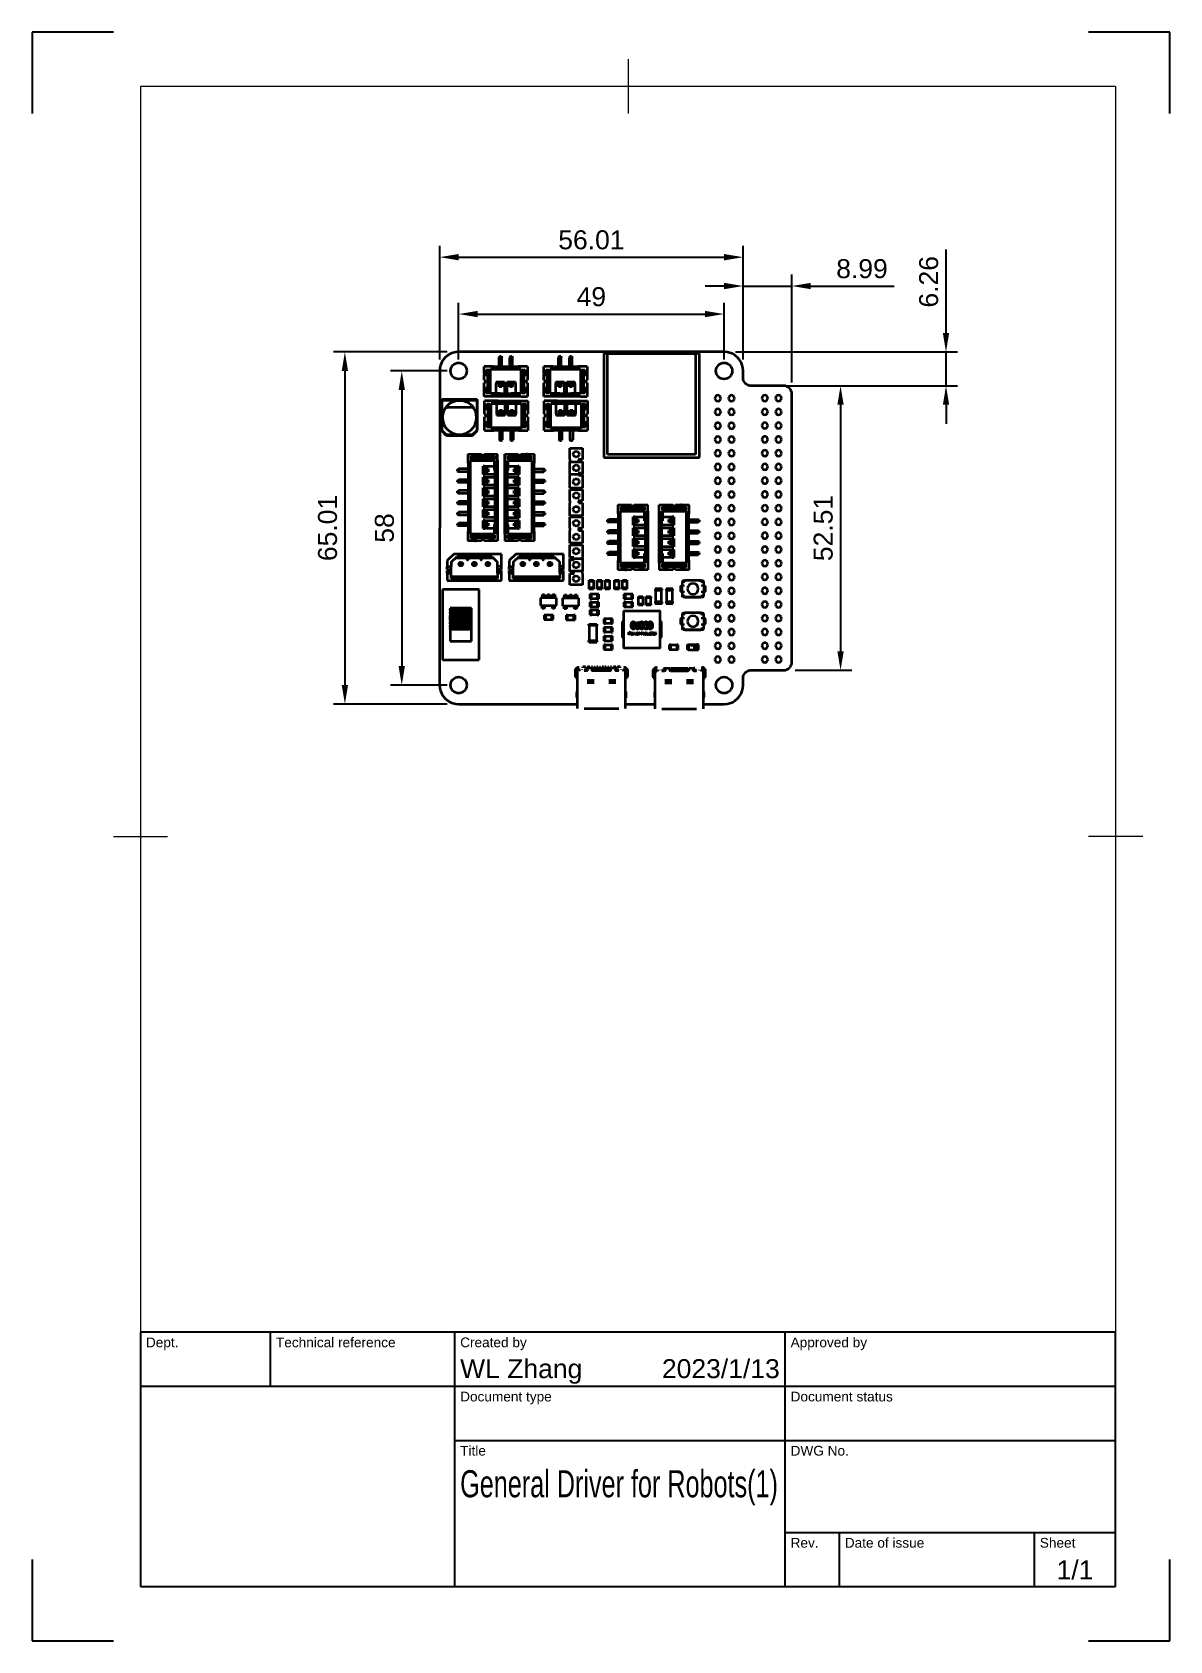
# Model space of a CAD drawing. Header units: millimetres. Extents: x 0 to 210, y 0 to 297.
import ezdxf
from ezdxf.enums import TextEntityAlignment as Align

# ---------------------------------------------------------------- set-up
doc = ezdxf.new("R2010")
doc.units = ezdxf.units.MM
doc.header["$LTSCALE"] = 0.75
for name, color, linetype, lineweight in [('BORDER', 7, 'Continuous', 18), ('FD_Dimensions', 7, 'Continuous', 18), ('TITLEBLOCK', 7, 'Continuous', 25), ('Visible', 7, 'Continuous', 35)]:
    doc.layers.add(name, color=color, linetype=linetype, lineweight=lineweight)
doc.styles.add('FusionTitle', font='arial.ttf')
doc.styles.get("Standard").update_dxf_attribs({"font": 'arial.ttf'})
doc.dimstyles.new('Dim-ISO-25', dxfattribs={"dimtxt": 3.5, "dimasz": 3.5, "dimexe": 2.1, "dimexo": 2.1, "dimgap": 1.4, "dimtad": 1, "dimzin": 12, "dimdsep": 46, "dimtxsty": 'Standard', "dimcen": 0, "dimazin": 3, "dimtp": 0.1, "dimtm": 0.1, "dimtfac": 0.714286, "dimtmove": 0, "dimatfit": 3, "dimfxl": 1, "dimtzin": 12, "dimarcsym": 0})

msp = doc.modelspace()

# ---------------------------------------------------------------- blocks, each defined once
blk = doc.blocks.new('ISO_A4(P)_SHEET')
at = {"layer": 'BORDER'}
for p, q in [((110, 292), (110, 282)), ((200, 287), (20, 287)), ((20, 287), (20, 10)), ((200, 287), (200, 10)), ((15, 148.5), (25, 148.5)), ((205, 148.5), (195, 148.5)), ((20, 10), (200, 10))]:
    blk.add_line(p, q, dxfattribs=at)
at = {"layer": 'Defpoints'}
for p, q in [((15, 297), (0, 297)), ((0, 297), (0, 282)), ((210, 297), (195, 297)), ((210, 282), (210, 297)), ((0, 15), (0, 0)), ((210, 0), (210, 15)), ((0, 0), (15, 0)), ((195, 0), (210, 0))]:
    blk.add_line(p, q, dxfattribs=at)
blk = doc.blocks.new('ISO_TITLEBLOCK')
at = {"layer": 'TITLEBLOCK'}
for p, q in [((0, 47), (-180, 47)), ((-180, 47), (-180, 0)), ((-156, 37), (-156, 47)), ((-122, 0), (-122, 47)), ((-61, 0), (-61, 47)), ((0, 0), (0, 47)), ((-180, 37), (0, 37)), ((-122, 27), (0, 27)), ((-61, 10), (0, 10)), ((-51, 0), (-51, 10)), ((-15, 0), (-15, 10)), ((-180, 0), (0, 0))]:
    blk.add_line(p, q, dxfattribs=at)
at = {"layer": 'TITLEBLOCK', "style": 'FusionTitle'}
for s, p in [('Dept.', (-179, 46)), ('Technical reference', (-155, 46)), ('Created by', (-121, 46)), ('Approved by', (-60, 46)), ('Document type', (-121, 36)), ('Document status', (-60, 36)), ('Title', (-121, 26)), ('DWG No.', (-60, 26)), ('Rev.', (-60, 9)), ('Date of issue', (-50, 9)), ('Sheet', (-14, 9))]:
    blk.add_text(s, height=1.8, dxfattribs=at).set_placement(p, align=Align.TOP_LEFT)
for tag, height, p in [('DEPT', 3.5, (-179, 42)), ('TECHNICAL_REFERENCE', 3.5, (-155, 42)), ('CREATED_BY', 3.5, (-121, 42)), ('APPROVED_BY', 3.5, (-60, 42)), ('DOCUMENT_TYPE', 3.5, (-121, 32)), ('DOCUMENT_STATUS', 3.5, (-60, 32)), ('TITLE_1', 5, (-121, 21.5)), ('TITLE_2', 5, (-121, 14)), ('TITLE_3', 5, (-121, 6.5)), ('DATE_OF_ISSUE', 3.5, (-50, 5))]:
    blk.add_attdef(tag, text='', height=height, dxfattribs=at).set_placement(p, align=Align.TOP_LEFT)
for tag, p in [('CREATED_DATE', (-62, 42)), ('APPROVED_DATE', (-0.99, 42))]:
    blk.add_attdef(tag, text='', height=3.5, dxfattribs=at).set_placement(p, align=Align.TOP_RIGHT)
for tag, height, p in [('DRAWING_NUMBER', 5, (-30.5, 19.75)), ('REV', 3.5, (-56, 4.85)), ('SHEET', 3.5, (-7.5, 4.85))]:
    blk.add_attdef(tag, text='', height=height, dxfattribs=at).set_placement(p, align=Align.TOP_CENTER)
blk = doc.blocks.new('*D11')
at = {"layer": 'Defpoints', "color": 0, "transparency": 16777216}
for p in [(127.72247, 244.955847), (78.722472, 234.455847), (127.72247, 234.455847)]:
    blk.add_point(p, dxfattribs=at)
at = {"layer": 'FD_Dimensions', "color": 0, "lineweight": -2, "transparency": 16777216}
for p, q in [((78.722472, 236.555847), (78.722472, 247.055847)), ((127.72247, 236.555847), (127.72247, 247.055847)), ((82.222472, 244.955847), (124.22247, 244.955847))]:
    blk.add_line(p, q, dxfattribs=at)
at = {"layer": 'FD_Dimensions', "color": 0, "transparency": 16777216}
for points in [[(82.222472, 245.539181), (82.222472, 244.372514), (78.722472, 244.955847)], [(124.22247, 245.539181), (124.22247, 244.372514), (127.72247, 244.955847)]]:
    blk.add_solid(points, dxfattribs=at)
at = {"layer": 'FD_Dimensions', "color": 0, "transparency": 16777216, "insert": (103.222471, 248.142853), "char_height": 3.5, "attachment_point": 5}
blk.add_mtext('49', dxfattribs=at)
blk = doc.blocks.new('*D12')
at = {"layer": 'Defpoints', "color": 0, "transparency": 16777216}
for p in [(78.722472, 234.455847), (68.222472, 176.455849), (78.722472, 176.455849)]:
    blk.add_point(p, dxfattribs=at)
at = {"layer": 'FD_Dimensions', "color": 0, "lineweight": -2, "transparency": 16777216}
for p, q in [((76.622472, 234.455847), (66.122472, 234.455847)), ((68.222472, 230.955847), (68.222472, 179.955849)), ((76.622472, 176.455849), (66.122472, 176.455849))]:
    blk.add_line(p, q, dxfattribs=at)
at = {"layer": 'FD_Dimensions', "color": 0, "transparency": 16777216}
for points in [[(67.639139, 230.955847), (68.805805, 230.955847), (68.222472, 234.455847)], [(67.639139, 179.955849), (68.805805, 179.955849), (68.222472, 176.455849)]]:
    blk.add_solid(points, dxfattribs=at)
at = {"layer": 'FD_Dimensions', "color": 0, "transparency": 16777216, "insert": (65.035466, 205.455848), "char_height": 3.5, "attachment_point": 5, "rotation": 90}
blk.add_mtext('58', dxfattribs=at)
blk = doc.blocks.new('*D13')
at = {"layer": 'Defpoints', "color": 0, "transparency": 16777216}
for p in [(78.722474, 237.966673), (57.722474, 172.955813), (78.722474, 172.955813)]:
    blk.add_point(p, dxfattribs=at)
at = {"layer": 'FD_Dimensions', "color": 0, "lineweight": -2, "transparency": 16777216}
for p, q in [((76.622474, 237.966673), (55.622474, 237.966673)), ((57.722474, 234.466673), (57.722474, 176.455813)), ((76.622474, 172.955813), (55.622474, 172.955813))]:
    blk.add_line(p, q, dxfattribs=at)
at = {"layer": 'FD_Dimensions', "color": 0, "transparency": 16777216}
for points in [[(57.139141, 234.466673), (58.305808, 234.466673), (57.722474, 237.966673)], [(57.139141, 176.455813), (58.305808, 176.455813), (57.722474, 172.955813)]]:
    blk.add_solid(points, dxfattribs=at)
at = {"layer": 'FD_Dimensions', "color": 0, "transparency": 16777216, "insert": (54.535469, 205.461243), "char_height": 3.5, "attachment_point": 5, "rotation": 90}
blk.add_mtext('65.01', dxfattribs=at)
blk = doc.blocks.new('*D14')
at = {"layer": 'Defpoints', "color": 0, "transparency": 16777216}
for p in [(131.233327, 255.455847), (75.222471, 234.455847), (131.233327, 234.455847)]:
    blk.add_point(p, dxfattribs=at)
at = {"layer": 'FD_Dimensions', "color": 0, "lineweight": -2, "transparency": 16777216}
for p, q in [((75.222471, 236.555847), (75.222471, 257.555847)), ((78.722471, 255.455847), (127.733327, 255.455847)), ((131.233327, 236.555847), (131.233327, 257.555847))]:
    blk.add_line(p, q, dxfattribs=at)
at = {"layer": 'FD_Dimensions', "color": 0, "transparency": 16777216}
for points in [[(78.722471, 256.039181), (78.722471, 254.872514), (75.222471, 255.455847)], [(127.733327, 256.039181), (127.733327, 254.872514), (131.233327, 255.455847)]]:
    blk.add_solid(points, dxfattribs=at)
at = {"layer": 'FD_Dimensions', "color": 0, "transparency": 16777216, "insert": (103.227899, 258.642853), "char_height": 3.5, "attachment_point": 5}
blk.add_mtext('56.01', dxfattribs=at)
blk = doc.blocks.new('*D15')
at = {"layer": 'Defpoints', "color": 0, "transparency": 16777216}
for p in [(140.226614, 250.130608), (131.233327, 234.455847), (140.226614, 230.205851)]:
    blk.add_point(p, dxfattribs=at)
at = {"layer": 'FD_Dimensions', "color": 0, "lineweight": -2, "transparency": 16777216}
for p, q in [((127.733327, 250.130608), (124.233327, 250.130608)), ((131.233327, 236.555847), (131.233327, 252.230608)), ((131.233327, 250.130608), (140.226614, 250.130608)), ((140.226614, 232.305851), (140.226614, 252.230608)), ((143.726614, 250.130608), (159.129956, 250.130608))]:
    blk.add_line(p, q, dxfattribs=at)
at = {"layer": 'FD_Dimensions', "color": 0, "transparency": 16777216}
for points in [[(127.733327, 250.713941), (127.733327, 249.547274), (131.233327, 250.130608)], [(143.726614, 250.713941), (143.726614, 249.547274), (140.226614, 250.130608)]]:
    blk.add_solid(points, dxfattribs=at)
at = {"layer": 'FD_Dimensions', "color": 0, "transparency": 16777216, "insert": (153.178285, 253.317613), "char_height": 3.5, "attachment_point": 5}
blk.add_mtext('8.99', dxfattribs=at)
blk = doc.blocks.new('*D16')
at = {"layer": 'Defpoints', "color": 0, "transparency": 16777216}
for p in [(127.722501, 237.955848), (168.686985, 237.955848), (132.722511, 231.698593)]:
    blk.add_point(p, dxfattribs=at)
at = {"layer": 'FD_Dimensions', "color": 0, "lineweight": -2, "transparency": 16777216}
for p, q in [((168.686985, 241.455848), (168.686985, 256.863965)), ((129.822501, 237.955848), (170.786985, 237.955848)), ((168.686985, 231.698593), (168.686985, 237.955848)), ((134.822511, 231.698593), (170.786985, 231.698593)), ((168.686985, 228.198593), (168.686985, 224.698593))]:
    blk.add_line(p, q, dxfattribs=at)
at = {"layer": 'FD_Dimensions', "color": 0, "transparency": 16777216}
for points in [[(168.103652, 241.455848), (169.270318, 241.455848), (168.686985, 237.955848)], [(168.103652, 228.198593), (169.270318, 228.198593), (168.686985, 231.698593)]]:
    blk.add_solid(points, dxfattribs=at)
at = {"layer": 'FD_Dimensions', "color": 0, "transparency": 16777216, "insert": (165.499979, 250.909906), "char_height": 3.5, "attachment_point": 5, "rotation": 90}
blk.add_mtext('6.26', dxfattribs=at)
blk = doc.blocks.new('*D17')
at = {"layer": 'Defpoints', "color": 0, "transparency": 16777216}
for p in [(138.719357, 231.70585), (138.719347, 179.198556), (149.219357, 179.198556)]:
    blk.add_point(p, dxfattribs=at)
at = {"layer": 'FD_Dimensions', "color": 0, "lineweight": -2, "transparency": 16777216}
for p, q in [((140.819357, 231.70585), (151.319357, 231.70585)), ((149.219357, 228.20585), (149.219357, 182.698556)), ((140.819347, 179.198556), (151.319357, 179.198556))]:
    blk.add_line(p, q, dxfattribs=at)
at = {"layer": 'FD_Dimensions', "color": 0, "transparency": 16777216}
for points in [[(148.636024, 228.20585), (149.802691, 228.20585), (149.219357, 231.70585)], [(148.636024, 182.698556), (149.802691, 182.698556), (149.219357, 179.198556)]]:
    blk.add_solid(points, dxfattribs=at)
at = {"layer": 'FD_Dimensions', "color": 0, "transparency": 16777216, "insert": (146.032352, 205.452203), "char_height": 3.5, "attachment_point": 5, "rotation": 90}
blk.add_mtext('52.51', dxfattribs=at)

# ---------------------------------------------------------------- dimensions: what is measured, and where the dimension line sits
at = {"layer": 'FD_Dimensions'}
for p1, p2, distance, picture, middle in [((75.222, 234.456), (131.233, 234.456), 21, '*D14', (103.228, 258.643)), ((78.722, 234.456), (127.722, 234.456), 10.5, '*D11', (103.222, 248.143)), ((78.722, 237.967), (78.722, 172.956), -21, '*D13', (54.535, 205.461)), ((78.722, 234.456), (78.722, 176.456), -10.5, '*D12', (65.035, 205.456))]:
    dim = msp.add_aligned_dim(p1=p1, p2=p2, distance=distance, dimstyle='Dim-ISO-25', override={"dimlfac": 1, "dimclrd": 0, "dimclre": 0}, dxfattribs=at)
    dim.commit()
    dim.dimension.update_dxf_attribs({"geometry": picture, "text_midpoint": middle})
dim = msp.add_linear_dim(base=(140.227, 250.131), p1=(131.233, 234.456), p2=(140.227, 230.206), dimstyle='Dim-ISO-25', override={"dimlfac": 1}, dxfattribs=at)
dim.commit()
dim.dimension.update_dxf_attribs({"geometry": '*D15', "text_midpoint": (153.178, 250.131), "dimtype": 160})
for base, p1, p2, picture, middle in [((168.687, 237.956), (132.723, 231.699), (127.723, 237.956), '*D16', (165.5, 250.91)), ((149.219, 179.199), (138.719, 231.706), (138.719, 179.199), '*D17', (146.032, 205.452))]:
    dim = msp.add_linear_dim(base=base, p1=p1, p2=p2, angle=90, dimstyle='Dim-ISO-25', override={"dimlfac": 1, "dimclrd": 0, "dimclre": 0}, dxfattribs=at)
    dim.commit()
    dim.dimension.update_dxf_attribs({"geometry": picture, "text_midpoint": middle})

# ---------------------------------------------------------------- linework, layer by layer
at = {"layer": 'Visible'}
for p, q in [((77.638, 237.795), (77.129, 237.584)), ((78.173, 237.923), (77.638, 237.795)), ((78.722, 237.967), (78.173, 237.923)), ((127.723, 237.956), (78.722, 237.967)), ((123.172, 237.656), (105.522, 237.656)), ((105.522, 237.656), (105.522, 218.456)), ((106.172, 219.056), (106.172, 237.656)), ((106.172, 237.656), (122.472, 237.656)), ((122.472, 237.656), (122.472, 219.056)), ((123.172, 218.456), (123.172, 237.656)), ((128.272, 237.923), (127.723, 237.956)), ((128.807, 237.795), (128.272, 237.923)), ((129.316, 237.584), (128.807, 237.795)), ((75.255, 235.005), (75.222, 234.456)), ((75.383, 235.541), (75.255, 235.005)), ((75.594, 236.05), (75.383, 235.541)), ((75.882, 236.519), (75.594, 236.05)), ((76.24, 236.938), (75.882, 236.519)), ((76.659, 237.296), (76.24, 236.938)), ((77.129, 237.584), (76.659, 237.296)), ((85.122, 235.256), (83.422, 235.256)), ((83.422, 233.956), (83.422, 235.256)), ((83.822, 233.956), (83.822, 234.656)), ((83.822, 234.656), (84.422, 234.656)), ((83.822, 234.656), (84.022, 234.456)), ((84.422, 234.656), (84.222, 234.456)), ((84.422, 234.656), (84.422, 232.506)), ((84.622, 232.506), (84.622, 234.856)), ((84.622, 234.856), (90.222, 234.856)), ((84.622, 234.756), (90.222, 234.756)), ((85.122, 235.206), (85.122, 235.256)), ((89.722, 235.206), (85.122, 235.206)), ((86.288, 237.156), (86.172, 236.956)), ((86.172, 235.206), (86.172, 236.956)), ((86.672, 236.956), (86.172, 236.956)), ((86.288, 237.156), (86.557, 237.156)), ((86.557, 237.156), (86.672, 236.956)), ((86.672, 235.206), (86.672, 236.956)), ((88.288, 237.156), (88.172, 236.956)), ((88.172, 235.206), (88.172, 236.956)), ((88.672, 236.956), (88.172, 236.956)), ((88.288, 237.156), (88.557, 237.156)), ((88.557, 237.156), (88.672, 236.956)), ((88.672, 235.206), (88.672, 236.956)), ((91.422, 235.256), (89.722, 235.256)), ((89.722, 235.256), (89.722, 235.206)), ((90.222, 234.856), (90.222, 232.506)), ((90.422, 232.506), (90.422, 234.656)), ((90.422, 234.656), (91.022, 234.656)), ((90.622, 234.456), (90.422, 234.656)), ((91.022, 234.656), (90.822, 234.456)), ((91.022, 234.656), (91.022, 233.956)), ((91.422, 235.256), (91.422, 233.956)), ((96.122, 235.256), (94.422, 235.256)), ((94.422, 233.956), (94.422, 235.256)), ((94.822, 233.956), (94.822, 234.656)), ((94.822, 234.656), (95.422, 234.656)), ((94.822, 234.656), (95.022, 234.456)), ((95.422, 234.656), (95.222, 234.456)), ((95.422, 234.656), (95.422, 232.506)), ((95.622, 232.506), (95.622, 234.856)), ((95.622, 234.856), (101.222, 234.856)), ((95.622, 234.756), (101.222, 234.756)), ((96.122, 235.206), (96.122, 235.256)), ((100.722, 235.206), (96.122, 235.206)), ((97.288, 237.156), (97.172, 236.956)), ((97.172, 235.206), (97.172, 236.956)), ((97.672, 236.956), (97.172, 236.956)), ((97.288, 237.156), (97.557, 237.156)), ((97.557, 237.156), (97.672, 236.956)), ((97.672, 235.206), (97.672, 236.956)), ((99.288, 237.156), (99.172, 236.956)), ((99.172, 235.206), (99.172, 236.956)), ((99.672, 236.956), (99.172, 236.956)), ((99.288, 237.156), (99.557, 237.156)), ((99.557, 237.156), (99.672, 236.956)), ((99.672, 235.206), (99.672, 236.956)), ((102.422, 235.256), (100.722, 235.256)), ((100.722, 235.256), (100.722, 235.206)), ((101.222, 234.856), (101.222, 232.506)), ((101.422, 232.506), (101.422, 234.656)), ((101.422, 234.656), (102.022, 234.656)), ((101.622, 234.456), (101.422, 234.656)), ((102.022, 234.656), (101.822, 234.456)), ((102.022, 234.656), (102.022, 233.956)), ((102.422, 235.256), (102.422, 233.956)), ((129.786, 237.296), (129.316, 237.584)), ((130.205, 236.938), (129.786, 237.296)), ((130.563, 236.519), (130.205, 236.938)), ((130.851, 236.05), (130.563, 236.519)), ((131.061, 235.541), (130.851, 236.05)), ((131.19, 235.005), (131.061, 235.541)), ((131.233, 234.456), (131.19, 235.005)), ((75.222, 234.456), (75.212, 176.456)), ((83.422, 233.956), (83.822, 233.956)), ((83.422, 233.956), (83.422, 233.756)), ((83.422, 232.756), (83.422, 233.756)), ((83.422, 233.756), (84.022, 233.756)), ((83.422, 231.256), (83.422, 232.256)), ((83.822, 233.956), (84.022, 233.756)), ((84.022, 234.456), (84.222, 234.456)), ((84.022, 233.756), (84.022, 234.456)), ((84.022, 233.756), (84.022, 231.256)), ((84.222, 234.456), (84.222, 232.506)), ((84.222, 232.506), (84.222, 232.306)), ((84.222, 232.506), (84.422, 232.506)), ((84.222, 232.306), (84.222, 231.556)), ((84.222, 232.306), (84.622, 232.306)), ((84.422, 232.506), (84.622, 232.506)), ((84.622, 232.306), (84.622, 232.506)), ((84.622, 231.556), (84.622, 232.306)), ((85.672, 232.456), (85.672, 232.156)), ((85.672, 232.456), (87.172, 232.456)), ((85.672, 230.356), (85.672, 232.156)), ((87.172, 232.156), (85.672, 232.156)), ((86.172, 231.506), (86.172, 232.006)), ((86.172, 232.006), (86.672, 232.006)), ((86.288, 231.89), (86.172, 232.006)), ((86.288, 231.621), (86.288, 231.89)), ((86.557, 231.89), (86.288, 231.89)), ((86.672, 232.006), (86.557, 231.89)), ((86.557, 231.89), (86.557, 231.621)), ((86.672, 232.006), (86.672, 231.506)), ((87.172, 232.156), (87.172, 232.456)), ((87.172, 232.156), (87.172, 230.256)), ((87.691, 232.456), (89.191, 232.456)), ((87.691, 232.156), (87.691, 232.456)), ((87.691, 230.256), (87.691, 232.156)), ((89.191, 232.156), (87.691, 232.156)), ((88.172, 231.506), (88.172, 232.006)), ((88.172, 232.006), (88.672, 232.006)), ((88.288, 231.89), (88.172, 232.006)), ((88.288, 231.621), (88.288, 231.89)), ((88.557, 231.89), (88.288, 231.89)), ((88.672, 232.006), (88.557, 231.89)), ((88.557, 231.89), (88.557, 231.621)), ((88.672, 232.006), (88.672, 231.506)), ((89.191, 232.156), (89.191, 232.456)), ((89.191, 232.156), (89.191, 230.356)), ((90.222, 232.506), (90.222, 232.306)), ((90.222, 232.506), (90.422, 232.506)), ((90.222, 232.306), (90.222, 231.556)), ((90.622, 232.306), (90.222, 232.306)), ((90.422, 232.506), (90.622, 232.506)), ((90.622, 232.506), (90.622, 234.456)), ((90.622, 234.456), (90.822, 234.456)), ((90.622, 232.306), (90.622, 232.506)), ((90.622, 231.556), (90.622, 232.306)), ((90.822, 234.456), (90.822, 233.756)), ((91.022, 233.956), (90.822, 233.756)), ((90.822, 233.756), (91.422, 233.756)), ((90.822, 231.256), (90.822, 233.756)), ((91.022, 233.956), (91.422, 233.956)), ((91.422, 233.956), (91.422, 233.756)), ((91.422, 233.756), (91.422, 232.756)), ((91.422, 232.256), (91.422, 231.256)), ((94.422, 233.956), (94.822, 233.956)), ((94.422, 233.956), (94.422, 233.756)), ((94.422, 232.756), (94.422, 233.756)), ((94.422, 233.756), (95.022, 233.756)), ((94.422, 231.256), (94.422, 232.256)), ((94.822, 233.956), (95.022, 233.756)), ((95.022, 234.456), (95.222, 234.456)), ((95.022, 233.756), (95.022, 234.456)), ((95.022, 233.756), (95.022, 231.256)), ((95.222, 234.456), (95.222, 232.506)), ((95.222, 232.506), (95.222, 232.306)), ((95.222, 232.506), (95.422, 232.506)), ((95.222, 232.306), (95.222, 231.556)), ((95.222, 232.306), (95.622, 232.306)), ((95.422, 232.506), (95.622, 232.506)), ((95.622, 232.306), (95.622, 232.506)), ((95.622, 231.556), (95.622, 232.306)), ((96.672, 232.456), (96.672, 232.156)), ((96.672, 232.456), (98.172, 232.456)), ((96.672, 230.356), (96.672, 232.156)), ((98.172, 232.156), (96.672, 232.156)), ((97.172, 231.506), (97.172, 232.006)), ((97.172, 232.006), (97.672, 232.006)), ((97.288, 231.89), (97.172, 232.006)), ((97.288, 231.621), (97.288, 231.89)), ((97.557, 231.89), (97.288, 231.89)), ((97.672, 232.006), (97.557, 231.89)), ((97.557, 231.89), (97.557, 231.621)), ((97.672, 232.006), (97.672, 231.506)), ((98.172, 232.156), (98.172, 232.456)), ((98.172, 232.156), (98.172, 230.256)), ((98.691, 232.456), (100.191, 232.456)), ((98.691, 232.156), (98.691, 232.456)), ((98.691, 230.256), (98.691, 232.156)), ((100.191, 232.156), (98.691, 232.156)), ((99.172, 231.506), (99.172, 232.006)), ((99.172, 232.006), (99.672, 232.006)), ((99.288, 231.89), (99.172, 232.006)), ((99.288, 231.621), (99.288, 231.89)), ((99.557, 231.89), (99.288, 231.89)), ((99.672, 232.006), (99.557, 231.89)), ((99.557, 231.89), (99.557, 231.621)), ((99.672, 232.006), (99.672, 231.506)), ((100.191, 232.156), (100.191, 232.456)), ((100.191, 232.156), (100.191, 230.356)), ((101.222, 232.506), (101.222, 232.306)), ((101.222, 232.506), (101.422, 232.506)), ((101.222, 232.306), (101.222, 231.556)), ((101.622, 232.306), (101.222, 232.306)), ((101.422, 232.506), (101.622, 232.506)), ((101.622, 232.506), (101.622, 234.456)), ((101.622, 234.456), (101.822, 234.456)), ((101.622, 232.306), (101.622, 232.506)), ((101.622, 231.556), (101.622, 232.306)), ((101.822, 234.456), (101.822, 233.756)), ((102.022, 233.956), (101.822, 233.756)), ((101.822, 233.756), (102.422, 233.756)), ((101.822, 231.256), (101.822, 233.756)), ((102.022, 233.956), (102.422, 233.956)), ((102.422, 233.956), (102.422, 233.756)), ((102.422, 233.756), (102.422, 232.756)), ((102.422, 232.256), (102.422, 231.256)), ((131.223, 233.206), (131.233, 234.456)), ((131.244, 232.912), (131.223, 233.206)), ((131.33, 232.629), (131.244, 232.912)), ((131.469, 232.368), (131.33, 232.629)), ((131.657, 232.14), (131.469, 232.368)), ((131.885, 231.953), (131.657, 232.14)), ((132.146, 231.813), (131.885, 231.953)), ((132.428, 231.728), (132.146, 231.813)), ((132.723, 231.699), (132.428, 231.728)), ((138.719, 231.706), (132.723, 231.699)), ((139.013, 231.684), (138.719, 231.706)), ((139.296, 231.598), (139.013, 231.684)), ((75.573, 229.056), (75.673, 229.156)), ((75.673, 229.056), (75.573, 229.056)), ((75.573, 229.056), (75.573, 223.438)), ((75.673, 229.156), (75.673, 229.056)), ((82.073, 229.156), (75.673, 229.156)), ((75.673, 223.48), (75.673, 229.056)), ((75.673, 229.056), (82.073, 229.056)), ((82.073, 229.056), (82.073, 229.156)), ((82.073, 229.156), (82.173, 229.056)), ((82.073, 229.056), (82.073, 223.48)), ((82.173, 229.056), (82.073, 229.056)), ((82.173, 223.438), (82.173, 229.056)), ((83.422, 231.056), (83.422, 231.256)), ((84.022, 231.256), (83.422, 231.256)), ((83.422, 229.756), (83.422, 231.056)), ((83.822, 231.056), (83.422, 231.056)), ((88.952, 229.756), (83.422, 229.756)), ((84.723, 228.956), (83.523, 228.956)), ((83.523, 227.656), (83.523, 228.956)), ((83.822, 231.056), (84.022, 231.256)), ((83.822, 230.356), (83.822, 231.056)), ((83.822, 230.356), (84.022, 230.556)), ((84.422, 230.356), (83.822, 230.356)), ((84.022, 230.556), (84.022, 231.256)), ((84.222, 230.556), (84.022, 230.556)), ((84.222, 231.556), (84.222, 231.356)), ((84.222, 231.556), (84.622, 231.556)), ((84.222, 231.356), (84.222, 230.556)), ((84.422, 231.356), (84.222, 231.356)), ((84.422, 230.356), (84.222, 230.556)), ((84.622, 231.356), (84.422, 231.356)), ((84.422, 231.356), (84.422, 230.356)), ((84.622, 231.356), (84.622, 231.556)), ((84.622, 230.256), (84.622, 231.356)), ((84.622, 230.356), (86.422, 230.356)), ((86.422, 230.256), (84.622, 230.256)), ((84.723, 228.956), (85.993, 228.956)), ((84.723, 228.906), (84.723, 228.956)), ((85.993, 228.906), (84.723, 228.906)), ((85.993, 228.956), (91.523, 228.956)), ((85.993, 228.956), (85.993, 228.906)), ((86.288, 231.621), (86.172, 231.506)), ((86.672, 231.506), (86.172, 231.506)), ((86.557, 231.621), (86.288, 231.621)), ((86.422, 230.256), (86.422, 230.356)), ((88.422, 230.256), (86.422, 230.256)), ((86.672, 231.506), (86.557, 231.621)), ((88.288, 231.621), (88.172, 231.506)), ((88.672, 231.506), (88.172, 231.506)), ((88.557, 231.621), (88.288, 231.621)), ((88.422, 230.356), (90.222, 230.356)), ((88.422, 230.356), (88.422, 230.256)), ((90.222, 230.256), (88.422, 230.256)), ((88.672, 231.506), (88.557, 231.621)), ((88.952, 229.756), (88.952, 229.806)), ((88.952, 229.806), (90.222, 229.806)), ((90.222, 229.756), (88.952, 229.756)), ((90.222, 231.556), (90.222, 231.356)), ((90.622, 231.556), (90.222, 231.556)), ((90.422, 231.356), (90.222, 231.356)), ((90.222, 231.356), (90.222, 230.256)), ((90.222, 229.806), (90.222, 229.756)), ((90.222, 229.756), (91.422, 229.756)), ((90.422, 230.356), (90.422, 231.356)), ((90.622, 231.356), (90.422, 231.356)), ((90.422, 230.356), (90.622, 230.556)), ((91.022, 230.356), (90.422, 230.356)), ((90.622, 231.356), (90.622, 231.556)), ((90.622, 230.556), (90.622, 231.356)), ((90.822, 230.556), (90.622, 230.556)), ((91.422, 231.256), (90.822, 231.256)), ((90.822, 231.256), (91.022, 231.056)), ((90.822, 231.256), (90.822, 230.556)), ((91.022, 230.356), (90.822, 230.556)), ((91.422, 231.056), (91.022, 231.056)), ((91.022, 231.056), (91.022, 230.356)), ((91.422, 231.256), (91.422, 231.056)), ((91.422, 231.056), (91.422, 229.756)), ((91.523, 228.956), (91.523, 227.656)), ((94.422, 231.056), (94.422, 231.256)), ((95.022, 231.256), (94.422, 231.256)), ((94.422, 229.756), (94.422, 231.056)), ((94.822, 231.056), (94.422, 231.056)), ((99.952, 229.756), (94.422, 229.756)), ((95.723, 228.956), (94.523, 228.956)), ((94.523, 227.656), (94.523, 228.956)), ((94.822, 231.056), (95.022, 231.256)), ((94.822, 230.356), (94.822, 231.056)), ((94.822, 230.356), (95.022, 230.556)), ((95.422, 230.356), (94.822, 230.356)), ((95.022, 230.556), (95.022, 231.256)), ((95.222, 230.556), (95.022, 230.556)), ((95.222, 231.556), (95.222, 231.356)), ((95.222, 231.556), (95.622, 231.556)), ((95.222, 231.356), (95.222, 230.556)), ((95.422, 231.356), (95.222, 231.356)), ((95.422, 230.356), (95.222, 230.556)), ((95.622, 231.356), (95.422, 231.356)), ((95.422, 231.356), (95.422, 230.356)), ((95.622, 231.356), (95.622, 231.556)), ((95.622, 230.256), (95.622, 231.356)), ((95.622, 230.356), (97.422, 230.356)), ((97.422, 230.256), (95.622, 230.256)), ((95.723, 228.956), (96.993, 228.956)), ((95.723, 228.906), (95.723, 228.956)), ((96.993, 228.906), (95.723, 228.906)), ((96.993, 228.956), (102.523, 228.956)), ((96.993, 228.956), (96.993, 228.906)), ((97.288, 231.621), (97.172, 231.506)), ((97.672, 231.506), (97.172, 231.506)), ((97.557, 231.621), (97.288, 231.621)), ((97.422, 230.256), (97.422, 230.356)), ((99.422, 230.256), (97.422, 230.256)), ((97.672, 231.506), (97.557, 231.621)), ((99.288, 231.621), (99.172, 231.506)), ((99.672, 231.506), (99.172, 231.506)), ((99.557, 231.621), (99.288, 231.621)), ((99.422, 230.356), (101.222, 230.356)), ((99.422, 230.356), (99.422, 230.256)), ((101.222, 230.256), (99.422, 230.256)), ((99.672, 231.506), (99.557, 231.621)), ((99.952, 229.756), (99.952, 229.806)), ((99.952, 229.806), (101.222, 229.806)), ((101.222, 229.756), (99.952, 229.756)), ((101.222, 231.556), (101.222, 231.356)), ((101.622, 231.556), (101.222, 231.556)), ((101.422, 231.356), (101.222, 231.356)), ((101.222, 231.356), (101.222, 230.256)), ((101.222, 229.806), (101.222, 229.756)), ((101.222, 229.756), (102.422, 229.756)), ((101.422, 230.356), (101.422, 231.356)), ((101.622, 231.356), (101.422, 231.356)), ((101.422, 230.356), (101.622, 230.556)), ((102.022, 230.356), (101.422, 230.356)), ((101.622, 231.356), (101.622, 231.556)), ((101.622, 230.556), (101.622, 231.356)), ((101.822, 230.556), (101.622, 230.556)), ((102.422, 231.256), (101.822, 231.256)), ((101.822, 231.256), (102.022, 231.056)), ((101.822, 231.256), (101.822, 230.556)), ((102.022, 230.356), (101.822, 230.556)), ((102.422, 231.056), (102.022, 231.056)), ((102.022, 231.056), (102.022, 230.356)), ((102.422, 231.256), (102.422, 231.056)), ((102.422, 231.056), (102.422, 229.756)), ((102.523, 228.956), (102.523, 227.656)), ((126.058, 229.638), (126.007, 229.414)), ((126.007, 229.414), (126.058, 229.19)), ((126.181, 229.819), (126.058, 229.638)), ((126.058, 229.19), (126.173, 229.027)), ((126.173, 229.027), (126.327, 228.922)), ((126.35, 229.93), (126.181, 229.819)), ((126.327, 228.922), (126.56, 228.871)), ((126.554, 229.979), (126.35, 229.93)), ((126.759, 229.93), (126.554, 229.979)), ((126.56, 228.871), (126.784, 228.922)), ((126.94, 229.823), (126.759, 229.93)), ((126.784, 228.922), (126.951, 229.031)), ((127.051, 229.65), (126.94, 229.823)), ((126.951, 229.031), (127.06, 229.198)), ((127.06, 229.64), (127.051, 229.65)), ((127.113, 229.416), (127.06, 229.64)), ((127.06, 229.198), (127.113, 229.416)), ((128.598, 229.638), (128.548, 229.414)), ((128.548, 229.414), (128.598, 229.19)), ((128.721, 229.819), (128.598, 229.638)), ((128.598, 229.19), (128.713, 229.027)), ((128.713, 229.027), (128.867, 228.922)), ((128.89, 229.93), (128.721, 229.819)), ((128.867, 228.922), (129.1, 228.871)), ((129.094, 229.979), (128.89, 229.93)), ((129.299, 229.93), (129.094, 229.979)), ((129.1, 228.871), (129.324, 228.922)), ((129.48, 229.823), (129.299, 229.93)), ((129.324, 228.922), (129.491, 229.031)), ((129.591, 229.65), (129.48, 229.823)), ((129.491, 229.031), (129.6, 229.198)), ((129.6, 229.64), (129.591, 229.65)), ((129.653, 229.416), (129.6, 229.64)), ((129.6, 229.198), (129.653, 229.416)), ((134.738, 229.658), (134.688, 229.434)), ((134.688, 229.434), (134.738, 229.21)), ((134.861, 229.839), (134.738, 229.658)), ((134.738, 229.21), (134.853, 229.047)), ((134.853, 229.047), (135.007, 228.942)), ((135.03, 229.95), (134.861, 229.839)), ((135.007, 228.942), (135.24, 228.891)), ((135.234, 229.999), (135.03, 229.95)), ((135.439, 229.95), (135.234, 229.999)), ((135.24, 228.891), (135.464, 228.942)), ((135.62, 229.843), (135.439, 229.95)), ((135.464, 228.942), (135.631, 229.051)), ((135.731, 229.67), (135.62, 229.843)), ((135.631, 229.051), (135.741, 229.218)), ((135.741, 229.66), (135.731, 229.67)), ((135.793, 229.436), (135.741, 229.66)), ((135.741, 229.218), (135.793, 229.436)), ((137.278, 229.658), (137.227, 229.434)), ((137.227, 229.434), (137.278, 229.21)), ((137.401, 229.839), (137.278, 229.658)), ((137.278, 229.21), (137.393, 229.047)), ((137.393, 229.047), (137.547, 228.942)), ((137.57, 229.95), (137.401, 229.839)), ((137.547, 228.942), (137.78, 228.891)), ((137.774, 229.999), (137.57, 229.95)), ((137.979, 229.95), (137.774, 229.999)), ((137.78, 228.891), (138.004, 228.942)), ((138.16, 229.843), (137.979, 229.95)), ((138.004, 228.942), (138.171, 229.051)), ((138.271, 229.67), (138.16, 229.843)), ((138.171, 229.051), (138.28, 229.218)), ((138.28, 229.66), (138.271, 229.67)), ((138.333, 229.436), (138.28, 229.66)), ((138.28, 229.218), (138.333, 229.436)), ((139.557, 231.459), (139.296, 231.598)), ((139.785, 231.272), (139.557, 231.459)), ((139.973, 231.043), (139.785, 231.272)), ((140.112, 230.783), (139.973, 231.043)), ((140.198, 230.5), (140.112, 230.783)), ((140.227, 230.206), (140.198, 230.5)), ((140.219, 180.706), (140.227, 230.206)), ((81.233, 227.712), (76.579, 227.712)), ((83.523, 227.456), (83.523, 227.656)), ((83.523, 227.656), (83.923, 227.656)), ((83.523, 227.456), (84.123, 227.456)), ((83.523, 226.456), (83.523, 227.456)), ((83.523, 224.956), (83.523, 225.956)), ((83.923, 227.656), (83.923, 228.356)), ((83.923, 228.356), (84.523, 228.356)), ((83.923, 228.356), (84.123, 228.156)), ((84.123, 227.456), (83.923, 227.656)), ((84.123, 228.156), (84.323, 228.156)), ((84.123, 227.456), (84.123, 228.156)), ((84.123, 227.456), (84.123, 224.956)), ((84.523, 228.356), (84.323, 228.156)), ((84.323, 228.156), (84.323, 227.356)), ((84.323, 227.356), (84.523, 227.356)), ((84.323, 227.356), (84.323, 227.156)), ((84.323, 227.156), (84.723, 227.156)), ((84.323, 227.156), (84.323, 226.406)), ((84.323, 226.406), (84.723, 226.406)), ((84.323, 226.406), (84.323, 226.206)), ((84.523, 226.206), (84.323, 226.206)), ((84.323, 226.206), (84.323, 224.256)), ((84.523, 228.356), (84.523, 227.356)), ((84.523, 227.356), (84.723, 227.356)), ((84.723, 226.206), (84.523, 226.206)), ((84.523, 226.206), (84.523, 224.056)), ((84.723, 227.356), (84.723, 228.456)), ((84.723, 228.456), (86.523, 228.456)), ((86.523, 228.356), (84.723, 228.356)), ((84.723, 227.156), (84.723, 227.356)), ((84.723, 226.406), (84.723, 227.156)), ((84.723, 226.206), (84.723, 226.406)), ((84.723, 223.856), (84.723, 226.206)), ((85.754, 226.556), (85.754, 228.356)), ((85.754, 226.556), (85.754, 226.256)), ((85.754, 226.556), (87.254, 226.556)), ((87.254, 226.256), (85.754, 226.256)), ((86.273, 227.206), (86.773, 227.206)), ((86.273, 226.706), (86.273, 227.206)), ((86.273, 227.206), (86.388, 227.09)), ((86.273, 226.706), (86.388, 226.821)), ((86.773, 226.706), (86.273, 226.706)), ((86.388, 227.09), (86.657, 227.09)), ((86.388, 226.821), (86.388, 227.09)), ((86.388, 226.821), (86.657, 226.821)), ((86.523, 228.456), (88.523, 228.456)), ((86.523, 228.356), (86.523, 228.456)), ((86.657, 227.09), (86.773, 227.206)), ((86.657, 227.09), (86.657, 226.821)), ((86.657, 226.821), (86.773, 226.706)), ((86.773, 227.206), (86.773, 226.706)), ((87.254, 228.456), (87.254, 226.556)), ((87.254, 226.556), (87.254, 226.256)), ((87.773, 226.556), (87.773, 228.456)), ((87.773, 226.556), (87.773, 226.256)), ((87.773, 226.556), (89.273, 226.556)), ((89.273, 226.256), (87.773, 226.256)), ((88.273, 227.206), (88.773, 227.206)), ((88.273, 226.706), (88.273, 227.206)), ((88.273, 227.206), (88.388, 227.09)), ((88.273, 226.706), (88.388, 226.821)), ((88.773, 226.706), (88.273, 226.706)), ((88.388, 227.09), (88.657, 227.09)), ((88.388, 226.821), (88.388, 227.09)), ((88.388, 226.821), (88.657, 226.821)), ((88.523, 228.456), (90.323, 228.456)), ((88.523, 228.456), (88.523, 228.356)), ((90.323, 228.356), (88.523, 228.356)), ((88.657, 227.09), (88.773, 227.206)), ((88.657, 227.09), (88.657, 226.821)), ((88.657, 226.821), (88.773, 226.706)), ((88.773, 227.206), (88.773, 226.706)), ((89.273, 228.356), (89.273, 226.556)), ((89.273, 226.256), (89.273, 226.556)), ((90.323, 228.456), (90.323, 227.356)), ((90.323, 227.356), (90.523, 227.356)), ((90.323, 227.356), (90.323, 227.156)), ((90.323, 227.156), (90.323, 226.406)), ((90.723, 227.156), (90.323, 227.156)), ((90.323, 226.406), (90.323, 226.206)), ((90.723, 226.406), (90.323, 226.406)), ((90.523, 226.206), (90.323, 226.206)), ((90.323, 226.206), (90.323, 223.856)), ((90.523, 227.356), (90.523, 228.356)), ((90.523, 228.356), (91.123, 228.356)), ((90.523, 228.356), (90.723, 228.156)), ((90.523, 227.356), (90.723, 227.356)), ((90.523, 224.056), (90.523, 226.206)), ((90.723, 226.206), (90.523, 226.206)), ((90.723, 228.156), (90.923, 228.156)), ((90.723, 227.356), (90.723, 228.156)), ((90.723, 227.156), (90.723, 227.356)), ((90.723, 226.406), (90.723, 227.156)), ((90.723, 226.206), (90.723, 226.406)), ((90.723, 224.256), (90.723, 226.206)), ((91.123, 228.356), (90.923, 228.156)), ((90.923, 228.156), (90.923, 227.456)), ((91.123, 227.656), (90.923, 227.456)), ((90.923, 224.956), (90.923, 227.456)), ((90.923, 227.456), (91.523, 227.456)), ((91.123, 228.356), (91.123, 227.656)), ((91.123, 227.656), (91.523, 227.656)), ((91.523, 227.656), (91.523, 227.456)), ((91.523, 227.456), (91.523, 226.456)), ((91.523, 225.956), (91.523, 224.956)), ((94.523, 227.456), (94.523, 227.656)), ((94.523, 227.656), (94.923, 227.656)), ((94.523, 227.456), (95.123, 227.456)), ((94.523, 226.456), (94.523, 227.456)), ((94.523, 224.956), (94.523, 225.956)), ((94.923, 227.656), (94.923, 228.356)), ((94.923, 228.356), (95.523, 228.356)), ((94.923, 228.356), (95.123, 228.156)), ((95.123, 227.456), (94.923, 227.656)), ((95.123, 228.156), (95.323, 228.156)), ((95.123, 227.456), (95.123, 228.156)), ((95.123, 227.456), (95.123, 224.956)), ((95.523, 228.356), (95.323, 228.156)), ((95.323, 228.156), (95.323, 227.356)), ((95.323, 227.356), (95.523, 227.356)), ((95.323, 227.356), (95.323, 227.156)), ((95.323, 227.156), (95.723, 227.156)), ((95.323, 227.156), (95.323, 226.406)), ((95.323, 226.406), (95.723, 226.406)), ((95.323, 226.406), (95.323, 226.206)), ((95.523, 226.206), (95.323, 226.206)), ((95.323, 226.206), (95.323, 224.256)), ((95.523, 228.356), (95.523, 227.356)), ((95.523, 227.356), (95.723, 227.356)), ((95.723, 226.206), (95.523, 226.206)), ((95.523, 226.206), (95.523, 224.056)), ((95.723, 227.356), (95.723, 228.456)), ((95.723, 228.456), (97.523, 228.456)), ((97.523, 228.356), (95.723, 228.356)), ((95.723, 227.156), (95.723, 227.356)), ((95.723, 226.406), (95.723, 227.156)), ((95.723, 226.206), (95.723, 226.406)), ((95.723, 223.856), (95.723, 226.206)), ((96.754, 226.556), (96.754, 228.356)), ((96.754, 226.556), (96.754, 226.256)), ((96.754, 226.556), (98.254, 226.556)), ((98.254, 226.256), (96.754, 226.256)), ((97.273, 227.206), (97.773, 227.206)), ((97.273, 226.706), (97.273, 227.206)), ((97.273, 227.206), (97.388, 227.09)), ((97.273, 226.706), (97.388, 226.821)), ((97.773, 226.706), (97.273, 226.706)), ((97.388, 227.09), (97.657, 227.09)), ((97.388, 226.821), (97.388, 227.09)), ((97.388, 226.821), (97.657, 226.821)), ((97.523, 228.456), (99.523, 228.456)), ((97.523, 228.356), (97.523, 228.456)), ((97.657, 227.09), (97.773, 227.206)), ((97.657, 227.09), (97.657, 226.821)), ((97.657, 226.821), (97.773, 226.706)), ((97.773, 227.206), (97.773, 226.706)), ((98.254, 228.456), (98.254, 226.556)), ((98.254, 226.556), (98.254, 226.256)), ((98.773, 226.556), (98.773, 228.456)), ((98.773, 226.556), (98.773, 226.256)), ((98.773, 226.556), (100.273, 226.556)), ((100.273, 226.256), (98.773, 226.256)), ((99.273, 227.206), (99.773, 227.206)), ((99.273, 226.706), (99.273, 227.206)), ((99.273, 227.206), (99.388, 227.09)), ((99.273, 226.706), (99.388, 226.821)), ((99.773, 226.706), (99.273, 226.706)), ((99.388, 227.09), (99.657, 227.09)), ((99.388, 226.821), (99.388, 227.09)), ((99.388, 226.821), (99.657, 226.821)), ((99.523, 228.456), (101.323, 228.456)), ((99.523, 228.456), (99.523, 228.356)), ((101.323, 228.356), (99.523, 228.356)), ((99.657, 227.09), (99.773, 227.206)), ((99.657, 227.09), (99.657, 226.821)), ((99.657, 226.821), (99.773, 226.706)), ((99.773, 227.206), (99.773, 226.706)), ((100.273, 228.356), (100.273, 226.556)), ((100.273, 226.256), (100.273, 226.556)), ((101.323, 228.456), (101.323, 227.356)), ((101.323, 227.356), (101.523, 227.356)), ((101.323, 227.356), (101.323, 227.156)), ((101.323, 227.156), (101.323, 226.406)), ((101.723, 227.156), (101.323, 227.156)), ((101.323, 226.406), (101.323, 226.206)), ((101.723, 226.406), (101.323, 226.406)), ((101.523, 226.206), (101.323, 226.206)), ((101.323, 226.206), (101.323, 223.856)), ((101.523, 227.356), (101.523, 228.356)), ((101.523, 228.356), (102.123, 228.356)), ((101.523, 228.356), (101.723, 228.156)), ((101.523, 227.356), (101.723, 227.356)), ((101.523, 224.056), (101.523, 226.206)), ((101.723, 226.206), (101.523, 226.206)), ((101.723, 228.156), (101.923, 228.156)), ((101.723, 227.356), (101.723, 228.156)), ((101.723, 227.156), (101.723, 227.356)), ((101.723, 226.406), (101.723, 227.156)), ((101.723, 226.206), (101.723, 226.406)), ((101.723, 224.256), (101.723, 226.206)), ((102.123, 228.356), (101.923, 228.156)), ((101.923, 228.156), (101.923, 227.456)), ((102.123, 227.656), (101.923, 227.456)), ((101.923, 224.956), (101.923, 227.456)), ((101.923, 227.456), (102.523, 227.456)), ((102.123, 228.356), (102.123, 227.656)), ((102.123, 227.656), (102.523, 227.656)), ((102.523, 227.656), (102.523, 227.456)), ((102.523, 227.456), (102.523, 226.456)), ((102.523, 225.956), (102.523, 224.956)), ((126.058, 227.098), (126.007, 226.874)), ((126.007, 226.874), (126.058, 226.65)), ((126.181, 227.279), (126.058, 227.098)), ((126.058, 226.65), (126.173, 226.487)), ((126.173, 226.487), (126.327, 226.382)), ((126.35, 227.39), (126.181, 227.279)), ((126.327, 226.382), (126.56, 226.331)), ((126.554, 227.439), (126.35, 227.39)), ((126.759, 227.39), (126.554, 227.439)), ((126.56, 226.331), (126.784, 226.382)), ((126.94, 227.283), (126.759, 227.39)), ((126.784, 226.382), (126.951, 226.491)), ((127.051, 227.11), (126.94, 227.283)), ((126.951, 226.491), (127.06, 226.658)), ((127.06, 227.1), (127.051, 227.11)), ((127.113, 226.876), (127.06, 227.1)), ((127.06, 226.658), (127.113, 226.876)), ((128.598, 227.098), (128.548, 226.874)), ((128.548, 226.874), (128.598, 226.65)), ((128.721, 227.279), (128.598, 227.098)), ((128.598, 226.65), (128.713, 226.487)), ((128.713, 226.487), (128.867, 226.382)), ((128.89, 227.39), (128.721, 227.279)), ((128.867, 226.382), (129.1, 226.331)), ((129.094, 227.439), (128.89, 227.39)), ((129.299, 227.39), (129.094, 227.439)), ((129.1, 226.331), (129.324, 226.382)), ((129.48, 227.283), (129.299, 227.39)), ((129.324, 226.382), (129.491, 226.491)), ((129.591, 227.11), (129.48, 227.283)), ((129.491, 226.491), (129.6, 226.658)), ((129.6, 227.1), (129.591, 227.11)), ((129.653, 226.876), (129.6, 227.1)), ((129.6, 226.658), (129.653, 226.876)), ((134.738, 227.118), (134.688, 226.894)), ((134.688, 226.894), (134.738, 226.67)), ((134.861, 227.299), (134.738, 227.118)), ((134.738, 226.67), (134.853, 226.507)), ((134.853, 226.507), (135.007, 226.402)), ((135.03, 227.41), (134.861, 227.299)), ((135.007, 226.402), (135.24, 226.351)), ((135.234, 227.459), (135.03, 227.41)), ((135.439, 227.41), (135.234, 227.459)), ((135.24, 226.351), (135.464, 226.402)), ((135.62, 227.303), (135.439, 227.41)), ((135.464, 226.402), (135.631, 226.511)), ((135.731, 227.13), (135.62, 227.303)), ((135.631, 226.511), (135.741, 226.678)), ((135.741, 227.12), (135.731, 227.13)), ((135.793, 226.896), (135.741, 227.12)), ((135.741, 226.678), (135.793, 226.896)), ((137.278, 227.118), (137.227, 226.894)), ((137.227, 226.894), (137.278, 226.67)), ((137.401, 227.299), (137.278, 227.118)), ((137.278, 226.67), (137.393, 226.507)), ((137.393, 226.507), (137.547, 226.402)), ((137.57, 227.41), (137.401, 227.299)), ((137.547, 226.402), (137.78, 226.351)), ((137.774, 227.459), (137.57, 227.41)), ((137.979, 227.41), (137.774, 227.459)), ((137.78, 226.351), (138.004, 226.402)), ((138.16, 227.303), (137.979, 227.41)), ((138.004, 226.402), (138.171, 226.511)), ((138.271, 227.13), (138.16, 227.303)), ((138.171, 226.511), (138.28, 226.678)), ((138.28, 227.12), (138.271, 227.13)), ((138.333, 226.896), (138.28, 227.12)), ((138.28, 226.678), (138.333, 226.896)), ((75.673, 223.48), (75.573, 223.438)), ((75.573, 223.438), (76.384, 222.627)), ((76.496, 222.656), (75.673, 223.48)), ((82.073, 223.48), (81.249, 222.656)), ((81.29, 222.556), (82.173, 223.438)), ((82.173, 223.438), (82.073, 223.48)), ((84.123, 224.956), (83.523, 224.956)), ((83.523, 224.756), (83.523, 224.956)), ((83.923, 224.756), (83.523, 224.756)), ((83.523, 223.456), (83.523, 224.756)), ((83.523, 223.456), (85.223, 223.456)), ((83.923, 224.756), (84.123, 224.956)), ((83.923, 224.056), (83.923, 224.756)), ((83.923, 224.056), (84.123, 224.256)), ((84.523, 224.056), (83.923, 224.056)), ((84.123, 224.256), (84.123, 224.956)), ((84.323, 224.256), (84.123, 224.256)), ((84.323, 224.256), (84.523, 224.056)), ((90.323, 223.956), (84.723, 223.956)), ((90.323, 223.856), (84.723, 223.856)), ((85.223, 223.506), (89.823, 223.506)), ((85.223, 223.456), (85.223, 223.506)), ((86.273, 223.506), (86.273, 221.756)), ((86.773, 223.506), (86.773, 221.756)), ((88.273, 223.506), (88.273, 221.756)), ((88.773, 223.506), (88.773, 221.756)), ((89.823, 223.506), (89.823, 223.456)), ((89.823, 223.456), (91.523, 223.456)), ((90.523, 224.056), (90.723, 224.256)), ((91.123, 224.056), (90.523, 224.056)), ((90.923, 224.256), (90.723, 224.256)), ((90.923, 224.956), (90.923, 224.256)), ((91.123, 224.756), (90.923, 224.956)), ((91.523, 224.956), (90.923, 224.956)), ((91.123, 224.056), (90.923, 224.256)), ((91.523, 224.756), (91.123, 224.756)), ((91.123, 224.756), (91.123, 224.056)), ((91.523, 224.756), (91.523, 224.956)), ((91.523, 224.756), (91.523, 223.456)), ((95.123, 224.956), (94.523, 224.956)), ((94.523, 224.756), (94.523, 224.956)), ((94.923, 224.756), (94.523, 224.756)), ((94.523, 223.456), (94.523, 224.756)), ((94.523, 223.456), (96.223, 223.456)), ((94.923, 224.756), (95.123, 224.956)), ((94.923, 224.056), (94.923, 224.756)), ((94.923, 224.056), (95.123, 224.256)), ((95.523, 224.056), (94.923, 224.056)), ((95.123, 224.256), (95.123, 224.956)), ((95.323, 224.256), (95.123, 224.256)), ((95.323, 224.256), (95.523, 224.056)), ((101.323, 223.956), (95.723, 223.956)), ((101.323, 223.856), (95.723, 223.856)), ((96.223, 223.506), (100.823, 223.506)), ((96.223, 223.456), (96.223, 223.506)), ((97.273, 223.506), (97.273, 221.756)), ((97.773, 223.506), (97.773, 221.756)), ((99.273, 223.506), (99.273, 221.756)), ((99.773, 223.506), (99.773, 221.756)), ((100.823, 223.506), (100.823, 223.456)), ((100.823, 223.456), (102.523, 223.456)), ((101.523, 224.056), (101.723, 224.256)), ((102.123, 224.056), (101.523, 224.056)), ((101.923, 224.256), (101.723, 224.256)), ((101.923, 224.956), (101.923, 224.256)), ((102.123, 224.756), (101.923, 224.956)), ((102.523, 224.956), (101.923, 224.956)), ((102.123, 224.056), (101.923, 224.256)), ((102.523, 224.756), (102.123, 224.756)), ((102.123, 224.756), (102.123, 224.056)), ((102.523, 224.756), (102.523, 224.956)), ((102.523, 224.756), (102.523, 223.456)), ((126.058, 224.558), (126.007, 224.334)), ((126.007, 224.334), (126.058, 224.11)), ((126.181, 224.739), (126.058, 224.558)), ((126.058, 224.11), (126.173, 223.947)), ((126.173, 223.947), (126.327, 223.842)), ((126.35, 224.85), (126.181, 224.739)), ((126.327, 223.842), (126.56, 223.791)), ((126.554, 224.899), (126.35, 224.85)), ((126.759, 224.85), (126.554, 224.899)), ((126.56, 223.791), (126.784, 223.842)), ((126.94, 224.743), (126.759, 224.85)), ((126.784, 223.842), (126.951, 223.951)), ((127.051, 224.57), (126.94, 224.743)), ((126.951, 223.951), (127.06, 224.118)), ((127.06, 224.56), (127.051, 224.57)), ((127.113, 224.336), (127.06, 224.56)), ((127.06, 224.118), (127.113, 224.336)), ((128.598, 224.558), (128.548, 224.334)), ((128.548, 224.334), (128.598, 224.11)), ((128.721, 224.739), (128.598, 224.558)), ((128.598, 224.11), (128.713, 223.947)), ((128.713, 223.947), (128.867, 223.842)), ((128.89, 224.85), (128.721, 224.739)), ((128.867, 223.842), (129.1, 223.791)), ((129.094, 224.899), (128.89, 224.85)), ((129.299, 224.85), (129.094, 224.899)), ((129.1, 223.791), (129.324, 223.842)), ((129.48, 224.743), (129.299, 224.85)), ((129.324, 223.842), (129.491, 223.951)), ((129.591, 224.57), (129.48, 224.743)), ((129.491, 223.951), (129.6, 224.118)), ((129.6, 224.56), (129.591, 224.57)), ((129.653, 224.336), (129.6, 224.56)), ((129.6, 224.118), (129.653, 224.336)), ((134.738, 224.578), (134.688, 224.354)), ((134.688, 224.354), (134.738, 224.13)), ((134.861, 224.759), (134.738, 224.578)), ((134.738, 224.13), (134.853, 223.967)), ((134.853, 223.967), (135.007, 223.862)), ((135.03, 224.87), (134.861, 224.759)), ((135.007, 223.862), (135.24, 223.811)), ((135.234, 224.919), (135.03, 224.87)), ((135.439, 224.87), (135.234, 224.919)), ((135.24, 223.811), (135.464, 223.862)), ((135.62, 224.763), (135.439, 224.87)), ((135.464, 223.862), (135.631, 223.971)), ((135.731, 224.59), (135.62, 224.763)), ((135.631, 223.971), (135.741, 224.138)), ((135.741, 224.58), (135.731, 224.59)), ((135.793, 224.356), (135.741, 224.58)), ((135.741, 224.138), (135.793, 224.356)), ((137.278, 224.578), (137.227, 224.354)), ((137.227, 224.354), (137.278, 224.13)), ((137.401, 224.759), (137.278, 224.578)), ((137.278, 224.13), (137.393, 223.967)), ((137.393, 223.967), (137.547, 223.862)), ((137.57, 224.87), (137.401, 224.759)), ((137.547, 223.862), (137.78, 223.811)), ((137.774, 224.919), (137.57, 224.87)), ((137.979, 224.87), (137.774, 224.919)), ((137.78, 223.811), (138.004, 223.862)), ((138.16, 224.763), (137.979, 224.87)), ((138.004, 223.862), (138.171, 223.971)), ((138.271, 224.59), (138.16, 224.763)), ((138.171, 223.971), (138.28, 224.138)), ((138.28, 224.58), (138.271, 224.59)), ((138.333, 224.356), (138.28, 224.58)), ((138.28, 224.138), (138.333, 224.356)), ((76.384, 222.627), (76.496, 222.656)), ((76.555, 222.556), (76.384, 222.627)), ((81.249, 222.656), (76.496, 222.656)), ((76.496, 222.656), (76.555, 222.556)), ((76.555, 222.556), (81.29, 222.556)), ((81.249, 222.656), (81.29, 222.556)), ((86.273, 221.756), (86.773, 221.756)), ((86.388, 221.556), (86.273, 221.756)), ((86.657, 221.556), (86.388, 221.556)), ((86.657, 221.556), (86.773, 221.756)), ((88.273, 221.756), (88.773, 221.756)), ((88.388, 221.556), (88.273, 221.756)), ((88.657, 221.556), (88.388, 221.556)), ((88.657, 221.556), (88.773, 221.756)), ((97.273, 221.756), (97.773, 221.756)), ((97.388, 221.556), (97.273, 221.756)), ((97.657, 221.556), (97.388, 221.556)), ((97.657, 221.556), (97.773, 221.756)), ((99.251, 218.137), (99.251, 220.226)), ((99.251, 220.226), (101.538, 220.226)), ((99.273, 221.756), (99.773, 221.756)), ((99.388, 221.556), (99.273, 221.756)), ((99.657, 221.556), (99.388, 221.556)), ((99.657, 221.556), (99.773, 221.756)), ((101.538, 220.226), (101.578, 220.186)), ((101.578, 220.186), (101.568, 220.177)), ((101.568, 220.177), (101.568, 218.127)), ((126.058, 222.018), (126.007, 221.794)), ((126.007, 221.794), (126.058, 221.57)), ((126.181, 222.199), (126.058, 222.018)), ((126.058, 221.57), (126.173, 221.407)), ((126.173, 221.407), (126.327, 221.302)), ((126.35, 222.31), (126.181, 222.199)), ((126.327, 221.302), (126.56, 221.251)), ((126.554, 222.359), (126.35, 222.31)), ((126.554, 219.819), (126.35, 219.77)), ((126.759, 222.31), (126.554, 222.359)), ((126.759, 219.77), (126.554, 219.819)), ((126.56, 221.251), (126.784, 221.302)), ((126.94, 222.203), (126.759, 222.31)), ((126.784, 221.302), (126.951, 221.411)), ((127.051, 222.03), (126.94, 222.203)), ((126.951, 221.411), (127.06, 221.578)), ((127.06, 222.02), (127.051, 222.03)), ((127.113, 221.796), (127.06, 222.02)), ((127.06, 221.578), (127.113, 221.796)), ((128.598, 222.018), (128.548, 221.794)), ((128.548, 221.794), (128.598, 221.57)), ((128.721, 222.199), (128.598, 222.018)), ((128.598, 221.57), (128.713, 221.407)), ((128.713, 221.407), (128.867, 221.302)), ((128.89, 222.31), (128.721, 222.199)), ((128.867, 221.302), (129.1, 221.251)), ((129.094, 222.359), (128.89, 222.31)), ((129.094, 219.819), (128.89, 219.77)), ((129.299, 222.31), (129.094, 222.359)), ((129.299, 219.77), (129.094, 219.819)), ((129.1, 221.251), (129.324, 221.302)), ((129.48, 222.203), (129.299, 222.31)), ((129.324, 221.302), (129.491, 221.411)), ((129.591, 222.03), (129.48, 222.203)), ((129.491, 221.411), (129.6, 221.578)), ((129.6, 222.02), (129.591, 222.03)), ((129.653, 221.796), (129.6, 222.02)), ((129.6, 221.578), (129.653, 221.796)), ((134.738, 222.038), (134.688, 221.814)), ((134.688, 221.814), (134.738, 221.59)), ((134.861, 222.219), (134.738, 222.038)), ((134.738, 221.59), (134.853, 221.427)), ((134.853, 221.427), (135.007, 221.322)), ((135.03, 222.33), (134.861, 222.219)), ((135.03, 219.79), (134.861, 219.679)), ((135.007, 221.322), (135.24, 221.271)), ((135.234, 222.379), (135.03, 222.33)), ((135.234, 219.839), (135.03, 219.79)), ((135.439, 222.33), (135.234, 222.379)), ((135.439, 219.79), (135.234, 219.839)), ((135.24, 221.271), (135.464, 221.322)), ((135.62, 222.223), (135.439, 222.33)), ((135.62, 219.683), (135.439, 219.79)), ((135.464, 221.322), (135.631, 221.431)), ((135.731, 222.05), (135.62, 222.223)), ((135.631, 221.431), (135.741, 221.598)), ((135.741, 222.04), (135.731, 222.05)), ((135.793, 221.816), (135.741, 222.04)), ((135.741, 221.598), (135.793, 221.816)), ((137.278, 222.038), (137.227, 221.814)), ((137.227, 221.814), (137.278, 221.59)), ((137.401, 222.219), (137.278, 222.038)), ((137.278, 221.59), (137.393, 221.427)), ((137.393, 221.427), (137.547, 221.322)), ((137.57, 222.33), (137.401, 222.219)), ((137.57, 219.79), (137.401, 219.679)), ((137.547, 221.322), (137.78, 221.271)), ((137.774, 222.379), (137.57, 222.33)), ((137.774, 219.839), (137.57, 219.79)), ((137.979, 222.33), (137.774, 222.379)), ((137.979, 219.79), (137.774, 219.839)), ((137.78, 221.271), (138.004, 221.322)), ((138.16, 222.223), (137.979, 222.33)), ((138.16, 219.683), (137.979, 219.79)), ((138.004, 221.322), (138.171, 221.431)), ((138.271, 222.05), (138.16, 222.223)), ((138.171, 221.431), (138.28, 221.598)), ((138.28, 222.04), (138.271, 222.05)), ((138.333, 221.816), (138.28, 222.04)), ((138.28, 221.598), (138.333, 221.816)), ((80.423, 219.106), (81.723, 219.106)), ((80.423, 219.106), (80.423, 217.406)), ((80.423, 217.406), (80.473, 217.406)), ((80.473, 217.406), (80.473, 204.806)), ((80.823, 217.906), (83.173, 217.906)), ((80.823, 204.306), (80.823, 217.906)), ((80.923, 204.306), (80.923, 217.906)), ((81.023, 218.106), (81.023, 218.706)), ((81.023, 218.706), (81.723, 218.706)), ((81.023, 218.706), (81.223, 218.506)), ((81.023, 218.106), (81.223, 218.306)), ((83.173, 218.106), (81.023, 218.106)), ((81.223, 218.506), (81.923, 218.506)), ((81.223, 218.306), (81.223, 218.506)), ((83.173, 218.306), (81.223, 218.306)), ((81.723, 218.706), (81.723, 219.106)), ((81.723, 219.106), (81.923, 219.106)), ((81.723, 218.706), (81.923, 218.506)), ((81.923, 219.106), (82.923, 219.106)), ((81.923, 218.506), (81.923, 219.106)), ((84.423, 218.506), (81.923, 218.506)), ((83.373, 218.306), (83.173, 218.306)), ((83.173, 218.106), (83.173, 218.306)), ((83.173, 217.906), (83.173, 218.106)), ((83.173, 217.906), (83.373, 217.906)), ((83.523, 216.856), (83.223, 216.856)), ((83.223, 215.356), (83.223, 216.856)), ((83.373, 218.306), (83.373, 217.906)), ((84.123, 218.306), (83.373, 218.306)), ((83.373, 217.906), (84.123, 217.906)), ((83.423, 219.106), (84.423, 219.106)), ((83.523, 216.856), (85.323, 216.856)), ((83.523, 216.856), (83.523, 215.356)), ((84.123, 218.306), (84.123, 217.906)), ((84.323, 218.306), (84.123, 218.306)), ((84.123, 217.906), (84.323, 217.906)), ((85.123, 218.306), (84.323, 218.306)), ((84.323, 218.306), (84.323, 218.106)), ((85.323, 218.106), (84.323, 218.106)), ((84.323, 218.106), (84.323, 217.906)), ((84.323, 217.906), (85.423, 217.906)), ((84.423, 219.106), (84.623, 219.106)), ((84.423, 219.106), (84.423, 218.506)), ((84.423, 218.506), (84.623, 218.706)), ((84.423, 218.506), (85.123, 218.506)), ((84.623, 219.106), (85.923, 219.106)), ((84.623, 219.106), (84.623, 218.706)), ((84.623, 218.706), (85.323, 218.706)), ((85.323, 218.706), (85.123, 218.506)), ((85.123, 218.506), (85.123, 218.306)), ((85.323, 218.106), (85.123, 218.306)), ((85.323, 218.706), (85.323, 218.106)), ((85.323, 216.106), (85.323, 217.906)), ((85.423, 217.906), (85.423, 216.106)), ((85.873, 217.906), (85.923, 217.906)), ((85.873, 216.636), (85.873, 217.906)), ((85.923, 217.906), (85.923, 219.106)), ((85.923, 217.906), (85.923, 216.636)), ((87.222, 205.576), (87.222, 219.106)), ((87.222, 219.106), (88.522, 219.106)), ((87.722, 216.106), (87.722, 217.906)), ((87.722, 217.906), (88.822, 217.906)), ((87.822, 218.106), (87.822, 218.706)), ((87.822, 218.706), (88.522, 218.706)), ((87.822, 218.706), (88.022, 218.506)), ((87.822, 218.106), (88.022, 218.306)), ((88.822, 218.106), (87.822, 218.106)), ((87.822, 217.906), (87.822, 216.106)), ((87.822, 216.856), (89.622, 216.856)), ((88.022, 218.506), (88.722, 218.506)), ((88.022, 218.306), (88.022, 218.506)), ((88.822, 218.306), (88.022, 218.306)), ((88.522, 219.106), (88.722, 219.106)), ((88.522, 218.706), (88.522, 219.106)), ((88.522, 218.706), (88.722, 218.506)), ((88.722, 219.106), (89.722, 219.106)), ((88.722, 218.506), (88.722, 219.106)), ((91.222, 218.506), (88.722, 218.506)), ((88.822, 218.106), (88.822, 218.306)), ((89.022, 218.306), (88.822, 218.306)), ((88.822, 217.906), (88.822, 218.106)), ((88.822, 217.906), (89.022, 217.906)), ((89.772, 218.306), (89.022, 218.306)), ((89.022, 218.306), (89.022, 217.906)), ((89.022, 217.906), (89.772, 217.906)), ((89.922, 216.856), (89.622, 216.856)), ((89.622, 215.356), (89.622, 216.856)), ((89.972, 218.306), (89.772, 218.306)), ((89.772, 218.306), (89.772, 217.906)), ((89.772, 217.906), (89.972, 217.906)), ((89.922, 216.856), (89.922, 215.356)), ((91.922, 218.306), (89.972, 218.306)), ((89.972, 218.306), (89.972, 218.106)), ((92.122, 218.106), (89.972, 218.106)), ((89.972, 218.106), (89.972, 217.906)), ((89.972, 217.906), (92.322, 217.906)), ((90.222, 219.106), (91.222, 219.106)), ((91.222, 219.106), (91.222, 218.506)), ((91.422, 219.106), (91.222, 219.106)), ((91.422, 218.706), (91.222, 218.506)), ((91.222, 218.506), (91.922, 218.506)), ((91.422, 219.106), (92.722, 219.106)), ((91.422, 219.106), (91.422, 218.706)), ((91.422, 218.706), (92.122, 218.706)), ((92.122, 218.706), (91.922, 218.506)), ((91.922, 218.506), (91.922, 218.306)), ((92.122, 218.106), (91.922, 218.306)), ((92.122, 218.706), (92.122, 218.106)), ((92.222, 217.906), (92.222, 204.306)), ((92.322, 217.906), (92.322, 204.306)), ((92.672, 204.806), (92.672, 217.406)), ((92.672, 217.406), (92.722, 217.406)), ((92.722, 217.406), (92.722, 219.106)), ((99.321, 218.137), (99.251, 218.137)), ((99.251, 215.597), (99.251, 217.686)), ((99.251, 217.686), (101.538, 217.686)), ((99.26, 215.374), (99.26, 217.701)), ((99.26, 217.701), (99.307, 217.701)), ((99.307, 217.701), (99.321, 218.137)), ((99.864, 219.088), (99.912, 219.293)), ((99.912, 218.884), (99.864, 219.088)), ((99.912, 219.293), (100.023, 219.462)), ((100.019, 218.703), (99.912, 218.884)), ((99.912, 216.753), (100.023, 216.922)), ((100.193, 218.592), (100.019, 218.703)), ((100.023, 219.462), (100.204, 219.584)), ((100.023, 216.922), (100.204, 217.044)), ((100.202, 218.582), (100.193, 218.592)), ((100.426, 218.53), (100.202, 218.582)), ((100.204, 219.584), (100.428, 219.635)), ((100.204, 217.044), (100.428, 217.095)), ((100.644, 218.582), (100.426, 218.53)), ((100.428, 219.635), (100.652, 219.584)), ((100.428, 217.095), (100.652, 217.044)), ((100.811, 218.691), (100.644, 218.582)), ((100.652, 219.584), (100.815, 219.47)), ((100.652, 217.044), (100.815, 216.93)), ((100.92, 218.858), (100.811, 218.691)), ((100.815, 219.47), (100.92, 219.316)), ((100.835, 218.127), (100.815, 218.107)), ((100.815, 218.107), (100.825, 218.097)), ((100.815, 216.93), (100.92, 216.776)), ((100.825, 218.097), (100.825, 217.721)), ((100.825, 217.721), (101.568, 217.721)), ((101.568, 218.127), (100.835, 218.127)), ((100.92, 219.316), (100.971, 219.082)), ((100.971, 219.082), (100.92, 218.858)), ((101.538, 217.686), (101.578, 217.646)), ((101.568, 217.721), (101.568, 215.364)), ((101.578, 217.646), (101.568, 217.637)), ((101.568, 217.637), (101.568, 215.587)), ((105.522, 218.456), (123.172, 218.456)), ((122.472, 219.056), (106.172, 219.056)), ((126.058, 219.478), (126.007, 219.254)), ((126.007, 219.254), (126.058, 219.03)), ((126.058, 216.938), (126.007, 216.714)), ((126.181, 219.659), (126.058, 219.478)), ((126.058, 219.03), (126.173, 218.867)), ((126.181, 217.119), (126.058, 216.938)), ((126.173, 218.867), (126.327, 218.762)), ((126.35, 219.77), (126.181, 219.659)), ((126.35, 217.23), (126.181, 217.119)), ((126.327, 218.762), (126.56, 218.711)), ((126.554, 217.279), (126.35, 217.23)), ((126.759, 217.23), (126.554, 217.279)), ((126.56, 218.711), (126.784, 218.762)), ((126.94, 219.663), (126.759, 219.77)), ((126.94, 217.123), (126.759, 217.23)), ((126.784, 218.762), (126.951, 218.871)), ((127.051, 219.49), (126.94, 219.663)), ((127.051, 216.95), (126.94, 217.123)), ((126.951, 218.871), (127.06, 219.038)), ((127.06, 219.48), (127.051, 219.49)), ((127.06, 216.94), (127.051, 216.95)), ((127.113, 219.256), (127.06, 219.48)), ((127.06, 219.038), (127.113, 219.256)), ((127.113, 216.716), (127.06, 216.94)), ((128.598, 219.478), (128.548, 219.254)), ((128.548, 219.254), (128.598, 219.03)), ((128.598, 216.938), (128.548, 216.714)), ((128.721, 219.659), (128.598, 219.478)), ((128.598, 219.03), (128.713, 218.867)), ((128.721, 217.119), (128.598, 216.938)), ((128.713, 218.867), (128.867, 218.762)), ((128.89, 219.77), (128.721, 219.659)), ((128.89, 217.23), (128.721, 217.119)), ((128.867, 218.762), (129.1, 218.711)), ((129.094, 217.279), (128.89, 217.23)), ((129.299, 217.23), (129.094, 217.279)), ((129.1, 218.711), (129.324, 218.762)), ((129.48, 219.663), (129.299, 219.77)), ((129.48, 217.123), (129.299, 217.23)), ((129.324, 218.762), (129.491, 218.871)), ((129.591, 219.49), (129.48, 219.663)), ((129.591, 216.95), (129.48, 217.123)), ((129.491, 218.871), (129.6, 219.038)), ((129.6, 219.48), (129.591, 219.49)), ((129.6, 216.94), (129.591, 216.95)), ((129.653, 219.256), (129.6, 219.48)), ((129.6, 219.038), (129.653, 219.256)), ((129.653, 216.716), (129.6, 216.94)), ((134.738, 219.498), (134.688, 219.274)), ((134.688, 219.274), (134.738, 219.05)), ((134.738, 216.958), (134.688, 216.734)), ((134.861, 219.679), (134.738, 219.498)), ((134.738, 219.05), (134.853, 218.887)), ((134.861, 217.139), (134.738, 216.958)), ((134.853, 218.887), (135.007, 218.782)), ((135.03, 217.25), (134.861, 217.139)), ((135.007, 218.782), (135.24, 218.731)), ((135.234, 217.299), (135.03, 217.25)), ((135.439, 217.25), (135.234, 217.299)), ((135.24, 218.731), (135.464, 218.782)), ((135.62, 217.143), (135.439, 217.25)), ((135.464, 218.782), (135.631, 218.891)), ((135.731, 219.51), (135.62, 219.683)), ((135.731, 216.97), (135.62, 217.143)), ((135.631, 218.891), (135.741, 219.058)), ((135.741, 219.5), (135.731, 219.51)), ((135.741, 216.96), (135.731, 216.97)), ((135.793, 219.276), (135.741, 219.5)), ((135.741, 219.058), (135.793, 219.276)), ((135.793, 216.736), (135.741, 216.96)), ((137.278, 219.498), (137.227, 219.274)), ((137.227, 219.274), (137.278, 219.05)), ((137.278, 216.958), (137.227, 216.734)), ((137.401, 219.679), (137.278, 219.498)), ((137.278, 219.05), (137.393, 218.887)), ((137.401, 217.139), (137.278, 216.958)), ((137.393, 218.887), (137.547, 218.782)), ((137.57, 217.25), (137.401, 217.139)), ((137.547, 218.782), (137.78, 218.731)), ((137.774, 217.299), (137.57, 217.25)), ((137.979, 217.25), (137.774, 217.299)), ((137.78, 218.731), (138.004, 218.782)), ((138.16, 217.143), (137.979, 217.25)), ((138.004, 218.782), (138.171, 218.891)), ((138.271, 219.51), (138.16, 219.683)), ((138.271, 216.97), (138.16, 217.143)), ((138.171, 218.891), (138.28, 219.058)), ((138.28, 219.5), (138.271, 219.51)), ((138.28, 216.96), (138.271, 216.97)), ((138.333, 219.276), (138.28, 219.5)), ((138.28, 219.058), (138.333, 219.276)), ((138.333, 216.736), (138.28, 216.96)), ((78.523, 216.24), (78.723, 216.356)), ((78.523, 215.971), (78.523, 216.24)), ((78.523, 215.971), (78.723, 215.856)), ((78.523, 214.24), (78.723, 214.356)), ((78.523, 213.971), (78.523, 214.24)), ((78.523, 213.971), (78.723, 213.856)), ((80.473, 216.356), (78.723, 216.356)), ((78.723, 216.356), (78.723, 215.856)), ((80.473, 215.856), (78.723, 215.856)), ((80.473, 214.356), (78.723, 214.356)), ((78.723, 214.356), (78.723, 213.856)), ((80.473, 213.856), (78.723, 213.856)), ((83.523, 215.356), (83.223, 215.356)), ((83.523, 214.856), (83.223, 214.856)), ((83.223, 213.356), (83.223, 214.856)), ((85.423, 215.356), (83.523, 215.356)), ((83.523, 214.856), (85.423, 214.856)), ((83.523, 214.856), (83.523, 213.356)), ((83.673, 216.356), (84.173, 216.356)), ((83.673, 215.856), (83.673, 216.356)), ((83.673, 216.356), (83.788, 216.24)), ((83.788, 215.971), (83.673, 215.856)), ((84.173, 215.856), (83.673, 215.856)), ((83.673, 214.356), (84.173, 214.356)), ((83.673, 213.856), (83.673, 214.356)), ((83.673, 214.356), (83.788, 214.24)), ((83.788, 213.971), (83.673, 213.856)), ((84.173, 213.856), (83.673, 213.856)), ((83.788, 216.24), (84.057, 216.24)), ((83.788, 216.24), (83.788, 215.971)), ((84.057, 215.971), (83.788, 215.971)), ((83.788, 214.24), (84.057, 214.24)), ((83.788, 214.24), (83.788, 213.971)), ((84.057, 213.971), (83.788, 213.971)), ((84.173, 216.356), (84.057, 216.24)), ((84.057, 216.24), (84.057, 215.971)), ((84.057, 215.971), (84.173, 215.856)), ((84.173, 214.356), (84.057, 214.24)), ((84.057, 214.24), (84.057, 213.971)), ((84.057, 213.971), (84.173, 213.856)), ((84.173, 216.356), (84.173, 215.856)), ((84.173, 214.356), (84.173, 213.856)), ((85.323, 216.106), (85.423, 216.106)), ((85.423, 216.106), (85.423, 206.106)), ((85.923, 216.636), (85.873, 216.636)), ((85.923, 216.636), (85.923, 203.106)), ((87.722, 206.106), (87.722, 216.106)), ((87.722, 216.106), (87.822, 216.106)), ((89.622, 215.356), (87.722, 215.356)), ((87.722, 214.838), (89.622, 214.838)), ((88.972, 215.856), (88.972, 216.356)), ((88.972, 216.356), (89.472, 216.356)), ((89.088, 216.24), (88.972, 216.356)), ((88.972, 215.856), (89.088, 215.971)), ((89.472, 215.856), (88.972, 215.856)), ((88.972, 213.856), (88.972, 214.356)), ((88.972, 214.356), (89.472, 214.356)), ((89.088, 214.24), (88.972, 214.356)), ((88.972, 213.856), (89.088, 213.971)), ((89.472, 213.856), (88.972, 213.856)), ((89.088, 215.971), (89.088, 216.24)), ((89.088, 216.24), (89.357, 216.24)), ((89.357, 215.971), (89.088, 215.971)), ((89.088, 213.971), (89.088, 214.24)), ((89.088, 214.24), (89.357, 214.24)), ((89.357, 213.971), (89.088, 213.971)), ((89.357, 216.24), (89.472, 216.356)), ((89.357, 215.971), (89.357, 216.24)), ((89.472, 215.856), (89.357, 215.971)), ((89.357, 214.24), (89.472, 214.356)), ((89.357, 213.971), (89.357, 214.24)), ((89.472, 213.856), (89.357, 213.971)), ((89.472, 216.356), (89.472, 215.856)), ((89.472, 214.356), (89.472, 213.856)), ((89.622, 215.356), (89.922, 215.356)), ((89.622, 214.838), (89.922, 214.838)), ((89.622, 213.338), (89.622, 214.838)), ((89.922, 214.838), (89.922, 213.338)), ((92.672, 216.356), (94.422, 216.356)), ((92.672, 215.856), (94.422, 215.856)), ((92.672, 214.356), (94.422, 214.356)), ((92.672, 213.856), (94.422, 213.856)), ((94.422, 215.856), (94.422, 216.356)), ((94.622, 216.24), (94.422, 216.356)), ((94.622, 215.971), (94.422, 215.856)), ((94.422, 213.856), (94.422, 214.356)), ((94.622, 214.24), (94.422, 214.356)), ((94.622, 213.971), (94.422, 213.856)), ((94.622, 216.24), (94.622, 215.971)), ((94.622, 214.24), (94.622, 213.971)), ((99.321, 215.597), (99.251, 215.597)), ((99.251, 215.364), (99.26, 215.374)), ((101.568, 215.364), (99.251, 215.364)), ((99.26, 212.834), (99.26, 215.161)), ((99.26, 215.161), (99.307, 215.161)), ((99.307, 215.161), (99.321, 215.597)), ((99.859, 214.008), (99.907, 214.213)), ((99.907, 213.804), (99.859, 214.008)), ((99.864, 216.548), (99.912, 216.753)), ((99.912, 216.344), (99.864, 216.548)), ((99.907, 214.213), (100.018, 214.382)), ((100.019, 216.163), (99.912, 216.344)), ((100.018, 214.382), (100.199, 214.504)), ((100.193, 216.052), (100.019, 216.163)), ((100.202, 216.042), (100.193, 216.052)), ((100.199, 214.504), (100.423, 214.555)), ((100.426, 215.99), (100.202, 216.042)), ((100.423, 214.555), (100.647, 214.504)), ((100.644, 216.042), (100.426, 215.99)), ((100.811, 216.151), (100.644, 216.042)), ((100.647, 214.504), (100.811, 214.39)), ((100.92, 216.319), (100.811, 216.151)), ((100.811, 214.39), (100.916, 214.236)), ((100.835, 215.587), (100.815, 215.567)), ((100.815, 215.567), (100.825, 215.557)), ((100.825, 215.557), (100.825, 215.181)), ((100.825, 215.181), (101.568, 215.181)), ((101.568, 215.587), (100.835, 215.587)), ((100.916, 214.236), (100.966, 214.002)), ((100.966, 214.002), (100.916, 213.779)), ((100.92, 216.776), (100.971, 216.542)), ((100.971, 216.542), (100.92, 216.319)), ((101.568, 215.181), (101.568, 212.824)), ((126.007, 216.714), (126.058, 216.49)), ((126.058, 214.398), (126.007, 214.174)), ((126.007, 214.174), (126.058, 213.95)), ((126.058, 216.49), (126.173, 216.327)), ((126.181, 214.579), (126.058, 214.398)), ((126.058, 213.95), (126.173, 213.787)), ((126.173, 216.327), (126.327, 216.222)), ((126.35, 214.69), (126.181, 214.579)), ((126.327, 216.222), (126.56, 216.171)), ((126.554, 214.739), (126.35, 214.69)), ((126.759, 214.69), (126.554, 214.739)), ((126.56, 216.171), (126.784, 216.222)), ((126.94, 214.583), (126.759, 214.69)), ((126.784, 216.222), (126.951, 216.331)), ((127.051, 214.41), (126.94, 214.583)), ((126.951, 216.331), (127.06, 216.498)), ((126.951, 213.791), (127.06, 213.958)), ((127.06, 214.4), (127.051, 214.41)), ((127.06, 216.498), (127.113, 216.716)), ((127.113, 214.176), (127.06, 214.4)), ((127.06, 213.958), (127.113, 214.176)), ((128.548, 216.714), (128.598, 216.49)), ((128.598, 214.398), (128.548, 214.174)), ((128.548, 214.174), (128.598, 213.95)), ((128.598, 216.49), (128.713, 216.327)), ((128.721, 214.579), (128.598, 214.398)), ((128.598, 213.95), (128.713, 213.787)), ((128.713, 216.327), (128.867, 216.222)), ((128.89, 214.69), (128.721, 214.579)), ((128.867, 216.222), (129.1, 216.171)), ((129.094, 214.739), (128.89, 214.69)), ((129.299, 214.69), (129.094, 214.739)), ((129.1, 216.171), (129.324, 216.222)), ((129.48, 214.583), (129.299, 214.69)), ((129.324, 216.222), (129.491, 216.331)), ((129.591, 214.41), (129.48, 214.583)), ((129.491, 216.331), (129.6, 216.498)), ((129.491, 213.791), (129.6, 213.958)), ((129.6, 214.4), (129.591, 214.41)), ((129.6, 216.498), (129.653, 216.716)), ((129.653, 214.176), (129.6, 214.4)), ((129.6, 213.958), (129.653, 214.176)), ((134.688, 216.734), (134.738, 216.51)), ((134.738, 214.418), (134.688, 214.194)), ((134.688, 214.194), (134.738, 213.97)), ((134.738, 216.51), (134.853, 216.347)), ((134.861, 214.599), (134.738, 214.418)), ((134.738, 213.97), (134.853, 213.807)), ((134.853, 216.347), (135.007, 216.242)), ((135.03, 214.71), (134.861, 214.599)), ((135.007, 216.242), (135.24, 216.191)), ((135.234, 214.759), (135.03, 214.71)), ((135.439, 214.71), (135.234, 214.759)), ((135.24, 216.191), (135.464, 216.242)), ((135.62, 214.603), (135.439, 214.71)), ((135.464, 216.242), (135.631, 216.351)), ((135.731, 214.43), (135.62, 214.603)), ((135.631, 216.351), (135.741, 216.518)), ((135.631, 213.811), (135.741, 213.978)), ((135.741, 214.42), (135.731, 214.43)), ((135.741, 216.518), (135.793, 216.736)), ((135.793, 214.196), (135.741, 214.42)), ((135.741, 213.978), (135.793, 214.196)), ((137.227, 216.734), (137.278, 216.51)), ((137.278, 214.418), (137.227, 214.194)), ((137.227, 214.194), (137.278, 213.97)), ((137.278, 216.51), (137.393, 216.347)), ((137.401, 214.599), (137.278, 214.418)), ((137.278, 213.97), (137.393, 213.807)), ((137.393, 216.347), (137.547, 216.242)), ((137.57, 214.71), (137.401, 214.599)), ((137.547, 216.242), (137.78, 216.191)), ((137.774, 214.759), (137.57, 214.71)), ((137.979, 214.71), (137.774, 214.759)), ((137.78, 216.191), (138.004, 216.242)), ((138.16, 214.603), (137.979, 214.71)), ((138.004, 216.242), (138.171, 216.351)), ((138.271, 214.43), (138.16, 214.603)), ((138.171, 216.351), (138.28, 216.518)), ((138.171, 213.811), (138.28, 213.978)), ((138.28, 214.42), (138.271, 214.43)), ((138.28, 216.518), (138.333, 216.736)), ((138.333, 214.196), (138.28, 214.42)), ((138.28, 213.978), (138.333, 214.196)), ((78.523, 212.24), (78.723, 212.356)), ((78.523, 211.971), (78.523, 212.24)), ((78.523, 211.971), (78.723, 211.856)), ((80.473, 212.356), (78.723, 212.356)), ((78.723, 212.356), (78.723, 211.856)), ((80.473, 211.856), (78.723, 211.856)), ((83.523, 213.356), (83.223, 213.356)), ((83.523, 212.856), (83.223, 212.856)), ((83.223, 211.356), (83.223, 212.856)), ((83.523, 211.356), (83.223, 211.356)), ((85.423, 213.356), (83.523, 213.356)), ((83.523, 212.856), (85.423, 212.856)), ((83.523, 212.856), (83.523, 211.356)), ((85.423, 211.356), (83.523, 211.356)), ((83.673, 212.356), (84.173, 212.356)), ((83.673, 211.856), (83.673, 212.356)), ((83.673, 212.356), (83.788, 212.24)), ((83.788, 211.971), (83.673, 211.856)), ((84.173, 211.856), (83.673, 211.856)), ((83.788, 212.24), (84.057, 212.24)), ((83.788, 212.24), (83.788, 211.971)), ((84.057, 211.971), (83.788, 211.971)), ((84.173, 212.356), (84.057, 212.24)), ((84.057, 212.24), (84.057, 211.971)), ((84.057, 211.971), (84.173, 211.856)), ((84.173, 212.356), (84.173, 211.856)), ((89.622, 213.338), (87.722, 213.338)), ((87.722, 212.856), (89.622, 212.856)), ((89.622, 211.356), (87.722, 211.356)), ((88.972, 211.856), (88.972, 212.356)), ((88.972, 212.356), (89.472, 212.356)), ((89.088, 212.24), (88.972, 212.356)), ((88.972, 211.856), (89.088, 211.971)), ((89.472, 211.856), (88.972, 211.856)), ((89.088, 211.971), (89.088, 212.24)), ((89.088, 212.24), (89.357, 212.24)), ((89.357, 211.971), (89.088, 211.971)), ((89.357, 212.24), (89.472, 212.356)), ((89.357, 211.971), (89.357, 212.24)), ((89.472, 211.856), (89.357, 211.971)), ((89.472, 212.356), (89.472, 211.856)), ((89.622, 213.338), (89.922, 213.338)), ((89.622, 212.856), (89.922, 212.856)), ((89.622, 211.356), (89.622, 212.856)), ((89.622, 211.356), (89.922, 211.356)), ((89.922, 212.856), (89.922, 211.356)), ((92.672, 212.356), (94.422, 212.356)), ((92.672, 211.856), (94.422, 211.856)), ((94.422, 211.856), (94.422, 212.356)), ((94.622, 212.24), (94.422, 212.356)), ((94.622, 211.971), (94.422, 211.856)), ((94.622, 212.24), (94.622, 211.971)), ((99.245, 210.5), (99.245, 212.589)), ((99.245, 212.589), (101.532, 212.589)), ((99.251, 212.824), (99.26, 212.834)), ((101.568, 212.824), (99.251, 212.824)), ((99.864, 211.447), (99.913, 211.651)), ((99.913, 211.243), (99.864, 211.447)), ((100.014, 213.623), (99.907, 213.804)), ((99.913, 211.651), (100.024, 211.821)), ((100.02, 211.062), (99.913, 211.243)), ((100.188, 213.512), (100.014, 213.623)), ((100.193, 210.951), (100.02, 211.062)), ((100.024, 211.821), (100.205, 211.943)), ((100.197, 213.502), (100.188, 213.512)), ((100.203, 210.941), (100.193, 210.951)), ((100.421, 213.45), (100.197, 213.502)), ((100.427, 210.888), (100.203, 210.941)), ((100.205, 211.943), (100.429, 211.994)), ((100.639, 213.502), (100.421, 213.45)), ((100.645, 210.941), (100.427, 210.888)), ((100.429, 211.994), (100.652, 211.943)), ((100.807, 213.611), (100.639, 213.502)), ((100.812, 211.05), (100.645, 210.941)), ((100.652, 211.943), (100.816, 211.829)), ((100.916, 213.779), (100.807, 213.611)), ((100.921, 211.217), (100.812, 211.05)), ((100.816, 211.829), (100.921, 211.675)), ((100.921, 211.675), (100.972, 211.441)), ((100.972, 211.441), (100.921, 211.217)), ((101.532, 212.589), (101.572, 212.55)), ((101.572, 212.55), (101.562, 212.54)), ((101.562, 212.54), (101.562, 210.49)), ((126.058, 211.858), (126.007, 211.634)), ((126.007, 211.634), (126.058, 211.41)), ((126.181, 212.039), (126.058, 211.858)), ((126.058, 211.41), (126.173, 211.247)), ((126.173, 213.787), (126.327, 213.682)), ((126.173, 211.247), (126.327, 211.142)), ((126.35, 212.15), (126.181, 212.039)), ((126.327, 213.682), (126.56, 213.631)), ((126.327, 211.142), (126.56, 211.091)), ((126.554, 212.199), (126.35, 212.15)), ((126.759, 212.15), (126.554, 212.199)), ((126.56, 213.631), (126.784, 213.682)), ((126.56, 211.091), (126.784, 211.142)), ((126.94, 212.043), (126.759, 212.15)), ((126.784, 213.682), (126.951, 213.791)), ((126.784, 211.142), (126.951, 211.251)), ((127.051, 211.87), (126.94, 212.043)), ((126.951, 211.251), (127.06, 211.418)), ((127.06, 211.86), (127.051, 211.87)), ((127.113, 211.636), (127.06, 211.86)), ((127.06, 211.418), (127.113, 211.636)), ((128.598, 211.858), (128.548, 211.634)), ((128.548, 211.634), (128.598, 211.41)), ((128.721, 212.039), (128.598, 211.858)), ((128.598, 211.41), (128.713, 211.247)), ((128.713, 213.787), (128.867, 213.682)), ((128.713, 211.247), (128.867, 211.142)), ((128.89, 212.15), (128.721, 212.039)), ((128.867, 213.682), (129.1, 213.631)), ((128.867, 211.142), (129.1, 211.091)), ((129.094, 212.199), (128.89, 212.15)), ((129.299, 212.15), (129.094, 212.199)), ((129.1, 213.631), (129.324, 213.682)), ((129.1, 211.091), (129.324, 211.142)), ((129.48, 212.043), (129.299, 212.15)), ((129.324, 213.682), (129.491, 213.791)), ((129.324, 211.142), (129.491, 211.251)), ((129.591, 211.87), (129.48, 212.043)), ((129.491, 211.251), (129.6, 211.418)), ((129.6, 211.86), (129.591, 211.87)), ((129.653, 211.636), (129.6, 211.86)), ((129.6, 211.418), (129.653, 211.636)), ((134.738, 211.878), (134.688, 211.654)), ((134.688, 211.654), (134.738, 211.43)), ((134.861, 212.059), (134.738, 211.878)), ((134.738, 211.43), (134.853, 211.267)), ((134.853, 213.807), (135.007, 213.702)), ((134.853, 211.267), (135.007, 211.162)), ((135.03, 212.17), (134.861, 212.059)), ((135.007, 213.702), (135.24, 213.651)), ((135.007, 211.162), (135.24, 211.111)), ((135.234, 212.219), (135.03, 212.17)), ((135.439, 212.17), (135.234, 212.219)), ((135.24, 213.651), (135.464, 213.702)), ((135.24, 211.111), (135.464, 211.162)), ((135.62, 212.063), (135.439, 212.17)), ((135.464, 213.702), (135.631, 213.811)), ((135.464, 211.162), (135.631, 211.271)), ((135.731, 211.89), (135.62, 212.063)), ((135.631, 211.271), (135.741, 211.438)), ((135.741, 211.88), (135.731, 211.89)), ((135.793, 211.656), (135.741, 211.88)), ((135.741, 211.438), (135.793, 211.656)), ((137.278, 211.878), (137.227, 211.654)), ((137.227, 211.654), (137.278, 211.43)), ((137.401, 212.059), (137.278, 211.878)), ((137.278, 211.43), (137.393, 211.267)), ((137.393, 213.807), (137.547, 213.702)), ((137.393, 211.267), (137.547, 211.162)), ((137.57, 212.17), (137.401, 212.059)), ((137.547, 213.702), (137.78, 213.651)), ((137.547, 211.162), (137.78, 211.111)), ((137.774, 212.219), (137.57, 212.17)), ((137.979, 212.17), (137.774, 212.219)), ((137.78, 213.651), (138.004, 213.702)), ((137.78, 211.111), (138.004, 211.162)), ((138.16, 212.063), (137.979, 212.17)), ((138.004, 213.702), (138.171, 213.811)), ((138.004, 211.162), (138.171, 211.271)), ((138.271, 211.89), (138.16, 212.063)), ((138.171, 211.271), (138.28, 211.438)), ((138.28, 211.88), (138.271, 211.89)), ((138.333, 211.656), (138.28, 211.88)), ((138.28, 211.438), (138.333, 211.656)), ((78.523, 210.24), (78.723, 210.356)), ((78.523, 209.971), (78.523, 210.24)), ((78.523, 209.971), (78.723, 209.856)), ((78.523, 208.24), (78.723, 208.356)), ((78.523, 207.971), (78.523, 208.24)), ((78.523, 207.971), (78.723, 207.856)), ((80.473, 210.356), (78.723, 210.356)), ((78.723, 210.356), (78.723, 209.856)), ((80.473, 209.856), (78.723, 209.856)), ((80.473, 208.356), (78.723, 208.356)), ((78.723, 208.356), (78.723, 207.856)), ((83.523, 210.856), (83.223, 210.856)), ((83.223, 209.356), (83.223, 210.856)), ((83.523, 209.356), (83.223, 209.356)), ((83.523, 208.874), (83.223, 208.874)), ((83.223, 207.374), (83.223, 208.874)), ((83.523, 210.856), (85.423, 210.856)), ((83.523, 210.856), (83.523, 209.356)), ((85.423, 209.356), (83.523, 209.356)), ((83.523, 208.874), (85.423, 208.874)), ((83.523, 208.874), (83.523, 207.374)), ((83.673, 210.356), (84.173, 210.356)), ((83.673, 209.856), (83.673, 210.356)), ((83.673, 210.356), (83.788, 210.24)), ((83.788, 209.971), (83.673, 209.856)), ((84.173, 209.856), (83.673, 209.856)), ((83.673, 208.356), (84.173, 208.356)), ((83.673, 207.856), (83.673, 208.356)), ((83.673, 208.356), (83.788, 208.24)), ((83.788, 207.971), (83.673, 207.856)), ((83.788, 210.24), (84.057, 210.24)), ((83.788, 210.24), (83.788, 209.971)), ((84.057, 209.971), (83.788, 209.971)), ((83.788, 208.24), (84.057, 208.24)), ((83.788, 208.24), (83.788, 207.971)), ((84.057, 207.971), (83.788, 207.971)), ((84.173, 210.356), (84.057, 210.24)), ((84.057, 210.24), (84.057, 209.971)), ((84.057, 209.971), (84.173, 209.856)), ((84.173, 208.356), (84.057, 208.24)), ((84.057, 208.24), (84.057, 207.971)), ((84.057, 207.971), (84.173, 207.856)), ((84.173, 210.356), (84.173, 209.856)), ((84.173, 208.356), (84.173, 207.856)), ((87.722, 210.856), (89.622, 210.856)), ((89.622, 209.356), (87.722, 209.356)), ((87.722, 208.856), (89.622, 208.856)), ((88.972, 209.856), (88.972, 210.356)), ((88.972, 210.356), (89.472, 210.356)), ((89.088, 210.24), (88.972, 210.356)), ((88.972, 209.856), (89.088, 209.971)), ((89.472, 209.856), (88.972, 209.856)), ((88.972, 207.856), (88.972, 208.356)), ((88.972, 208.356), (89.472, 208.356)), ((89.088, 208.24), (88.972, 208.356)), ((88.972, 207.856), (89.088, 207.971)), ((89.088, 209.971), (89.088, 210.24)), ((89.088, 210.24), (89.357, 210.24)), ((89.357, 209.971), (89.088, 209.971)), ((89.088, 207.971), (89.088, 208.24)), ((89.088, 208.24), (89.357, 208.24)), ((89.357, 207.971), (89.088, 207.971)), ((89.357, 210.24), (89.472, 210.356)), ((89.357, 209.971), (89.357, 210.24)), ((89.472, 209.856), (89.357, 209.971)), ((89.357, 208.24), (89.472, 208.356)), ((89.357, 207.971), (89.357, 208.24)), ((89.472, 207.856), (89.357, 207.971)), ((89.472, 210.356), (89.472, 209.856)), ((89.472, 208.356), (89.472, 207.856)), ((89.622, 210.856), (89.922, 210.856)), ((89.622, 209.356), (89.622, 210.856)), ((89.622, 209.356), (89.922, 209.356)), ((89.622, 208.856), (89.922, 208.856)), ((89.622, 207.356), (89.622, 208.856)), ((89.922, 210.856), (89.922, 209.356)), ((89.922, 208.856), (89.922, 207.356)), ((92.672, 210.356), (94.422, 210.356)), ((92.672, 209.856), (94.422, 209.856)), ((92.672, 208.356), (94.422, 208.356)), ((94.422, 209.856), (94.422, 210.356)), ((94.622, 210.24), (94.422, 210.356)), ((94.622, 209.971), (94.422, 209.856)), ((94.422, 207.856), (94.422, 208.356)), ((94.622, 208.24), (94.422, 208.356)), ((94.622, 207.971), (94.422, 207.856)), ((94.622, 210.24), (94.622, 209.971)), ((94.622, 208.24), (94.622, 207.971)), ((99.315, 210.5), (99.245, 210.5)), ((99.255, 207.737), (99.255, 210.064)), ((99.255, 210.064), (99.301, 210.064)), ((99.301, 210.064), (99.315, 210.5)), ((99.864, 208.907), (99.913, 209.111)), ((99.913, 208.703), (99.864, 208.907)), ((99.913, 209.111), (100.024, 209.281)), ((100.02, 208.522), (99.913, 208.703)), ((100.193, 208.411), (100.02, 208.522)), ((100.024, 209.281), (100.205, 209.403)), ((100.203, 208.401), (100.193, 208.411)), ((100.427, 208.348), (100.203, 208.401)), ((100.205, 209.403), (100.429, 209.454)), ((100.645, 208.401), (100.427, 208.348)), ((100.429, 209.454), (100.652, 209.403)), ((100.812, 208.51), (100.645, 208.401)), ((100.652, 209.403), (100.816, 209.289)), ((100.829, 210.49), (100.809, 210.47)), ((100.809, 210.47), (100.819, 210.46)), ((100.921, 208.677), (100.812, 208.51)), ((100.816, 209.289), (100.921, 209.135)), ((100.819, 210.46), (100.819, 210.084)), ((100.819, 210.084), (101.562, 210.084)), ((101.562, 210.49), (100.829, 210.49)), ((100.921, 209.135), (100.972, 208.901)), ((100.972, 208.901), (100.921, 208.677)), ((101.562, 210.084), (101.562, 207.727)), ((108.123, 209.756), (109.423, 209.756)), ((108.123, 209.756), (108.123, 208.056)), ((108.123, 208.056), (108.173, 208.056)), ((108.173, 208.056), (108.173, 199.456)), ((108.523, 208.556), (110.873, 208.556)), ((108.523, 198.956), (108.523, 208.556)), ((108.623, 198.956), (108.623, 208.556)), ((108.723, 208.756), (108.723, 209.356)), ((108.723, 209.356), (109.423, 209.356)), ((108.723, 209.356), (108.923, 209.156)), ((108.923, 208.956), (108.723, 208.756)), ((110.873, 208.756), (108.723, 208.756)), ((108.923, 209.156), (109.623, 209.156)), ((108.923, 208.956), (108.923, 209.156)), ((110.873, 208.956), (108.923, 208.956)), ((109.423, 209.356), (109.423, 209.756)), ((109.423, 209.756), (109.623, 209.756)), ((109.423, 209.356), (109.623, 209.156)), ((109.623, 209.756), (110.623, 209.756)), ((109.623, 209.156), (109.623, 209.756)), ((112.123, 209.156), (109.623, 209.156)), ((111.073, 208.956), (110.873, 208.956)), ((110.873, 208.756), (110.873, 208.956)), ((110.873, 208.556), (110.873, 208.756)), ((110.873, 208.556), (111.073, 208.556)), ((111.073, 208.956), (111.073, 208.556)), ((111.823, 208.956), (111.073, 208.956)), ((111.073, 208.556), (111.823, 208.556)), ((111.123, 209.756), (112.123, 209.756)), ((111.823, 208.956), (111.823, 208.556)), ((112.023, 208.956), (111.823, 208.956)), ((111.823, 208.556), (112.023, 208.556)), ((112.023, 208.956), (112.023, 208.756)), ((112.823, 208.956), (112.023, 208.956)), ((113.023, 208.756), (112.023, 208.756)), ((112.023, 208.756), (112.023, 208.556)), ((112.023, 208.556), (113.123, 208.556)), ((112.123, 209.756), (112.323, 209.756)), ((112.123, 209.756), (112.123, 209.156)), ((112.123, 209.156), (112.323, 209.356)), ((112.123, 209.156), (112.823, 209.156)), ((112.323, 209.756), (113.623, 209.756)), ((112.323, 209.756), (112.323, 209.356)), ((112.323, 209.356), (113.023, 209.356)), ((113.023, 209.356), (112.823, 209.156)), ((112.823, 209.156), (112.823, 208.956)), ((113.023, 208.756), (112.823, 208.956)), ((113.023, 209.356), (113.023, 208.756)), ((113.023, 206.756), (113.023, 208.556)), ((113.123, 208.556), (113.123, 206.756)), ((113.573, 208.556), (113.623, 208.556)), ((113.573, 207.286), (113.573, 208.556)), ((113.623, 208.556), (113.623, 209.756)), ((113.623, 208.556), (113.623, 207.286)), ((115.747, 200.226), (115.747, 209.756)), ((115.747, 209.756), (117.047, 209.756)), ((116.247, 206.756), (116.247, 208.556)), ((116.247, 208.556), (117.347, 208.556)), ((116.347, 208.756), (116.347, 209.356)), ((116.347, 209.356), (117.047, 209.356)), ((116.347, 209.356), (116.547, 209.156)), ((116.347, 208.756), (116.547, 208.956)), ((117.347, 208.756), (116.347, 208.756)), ((116.347, 208.556), (116.347, 206.756)), ((116.547, 209.156), (117.247, 209.156)), ((116.547, 208.956), (116.547, 209.156)), ((117.347, 208.956), (116.547, 208.956)), ((117.047, 209.756), (117.247, 209.756)), ((117.047, 209.356), (117.047, 209.756)), ((117.047, 209.356), (117.247, 209.156)), ((117.247, 209.756), (118.247, 209.756)), ((117.247, 209.156), (117.247, 209.756)), ((119.747, 209.156), (117.247, 209.156)), ((117.347, 208.756), (117.347, 208.956)), ((117.547, 208.956), (117.347, 208.956)), ((117.347, 208.556), (117.347, 208.756)), ((117.347, 208.556), (117.547, 208.556)), ((118.297, 208.956), (117.547, 208.956)), ((117.547, 208.956), (117.547, 208.556)), ((117.547, 208.556), (118.297, 208.556)), ((118.497, 208.956), (118.297, 208.956)), ((118.297, 208.956), (118.297, 208.556)), ((118.297, 208.556), (118.497, 208.556)), ((120.447, 208.956), (118.497, 208.956)), ((118.497, 208.956), (118.497, 208.756)), ((120.647, 208.756), (118.497, 208.756)), ((118.497, 208.756), (118.497, 208.556)), ((118.497, 208.556), (120.847, 208.556)), ((118.747, 209.756), (119.747, 209.756)), ((119.747, 209.756), (119.747, 209.156)), ((119.947, 209.756), (119.747, 209.756)), ((119.947, 209.356), (119.747, 209.156)), ((119.747, 209.156), (120.447, 209.156)), ((119.947, 209.756), (121.247, 209.756)), ((119.947, 209.756), (119.947, 209.356)), ((119.947, 209.356), (120.647, 209.356)), ((120.647, 209.356), (120.447, 209.156)), ((120.447, 209.156), (120.447, 208.956)), ((120.647, 208.756), (120.447, 208.956)), ((120.647, 209.356), (120.647, 208.756)), ((120.747, 208.556), (120.747, 198.956)), ((120.847, 208.556), (120.847, 198.956)), ((121.197, 199.456), (121.197, 208.056)), ((121.197, 208.056), (121.247, 208.056)), ((121.247, 208.056), (121.247, 209.756)), ((126.058, 209.318), (126.007, 209.094)), ((126.007, 209.094), (126.058, 208.87)), ((126.181, 209.499), (126.058, 209.318)), ((126.058, 208.87), (126.173, 208.707)), ((126.173, 208.707), (126.327, 208.602)), ((126.35, 209.61), (126.181, 209.499)), ((126.327, 208.602), (126.56, 208.551)), ((126.554, 209.659), (126.35, 209.61)), ((126.759, 209.61), (126.554, 209.659)), ((126.56, 208.551), (126.784, 208.602)), ((126.94, 209.503), (126.759, 209.61)), ((126.784, 208.602), (126.951, 208.711)), ((127.051, 209.33), (126.94, 209.503)), ((126.951, 208.711), (127.06, 208.878)), ((127.06, 209.32), (127.051, 209.33)), ((127.113, 209.096), (127.06, 209.32)), ((127.06, 208.878), (127.113, 209.096)), ((128.598, 209.318), (128.548, 209.094)), ((128.548, 209.094), (128.598, 208.87)), ((128.721, 209.499), (128.598, 209.318)), ((128.598, 208.87), (128.713, 208.707)), ((128.713, 208.707), (128.867, 208.602)), ((128.89, 209.61), (128.721, 209.499)), ((128.867, 208.602), (129.1, 208.551)), ((129.094, 209.659), (128.89, 209.61)), ((129.299, 209.61), (129.094, 209.659)), ((129.1, 208.551), (129.324, 208.602)), ((129.48, 209.503), (129.299, 209.61)), ((129.324, 208.602), (129.491, 208.711)), ((129.591, 209.33), (129.48, 209.503)), ((129.491, 208.711), (129.6, 208.878)), ((129.6, 209.32), (129.591, 209.33)), ((129.653, 209.096), (129.6, 209.32)), ((129.6, 208.878), (129.653, 209.096)), ((134.738, 209.338), (134.688, 209.114)), ((134.688, 209.114), (134.738, 208.89)), ((134.861, 209.519), (134.738, 209.338)), ((134.738, 208.89), (134.853, 208.727)), ((134.853, 208.727), (135.007, 208.622)), ((135.03, 209.63), (134.861, 209.519)), ((135.007, 208.622), (135.24, 208.571)), ((135.234, 209.679), (135.03, 209.63)), ((135.439, 209.63), (135.234, 209.679)), ((135.24, 208.571), (135.464, 208.622)), ((135.62, 209.523), (135.439, 209.63)), ((135.464, 208.622), (135.631, 208.731)), ((135.731, 209.35), (135.62, 209.523)), ((135.631, 208.731), (135.741, 208.898)), ((135.741, 209.34), (135.731, 209.35)), ((135.793, 209.116), (135.741, 209.34)), ((135.741, 208.898), (135.793, 209.116)), ((137.278, 209.338), (137.227, 209.114)), ((137.227, 209.114), (137.278, 208.89)), ((137.401, 209.519), (137.278, 209.338)), ((137.278, 208.89), (137.393, 208.727)), ((137.393, 208.727), (137.547, 208.622)), ((137.57, 209.63), (137.401, 209.519)), ((137.547, 208.622), (137.78, 208.571)), ((137.774, 209.679), (137.57, 209.63)), ((137.979, 209.63), (137.774, 209.679)), ((137.78, 208.571), (138.004, 208.622)), ((138.16, 209.523), (137.979, 209.63)), ((138.004, 208.622), (138.171, 208.731)), ((138.271, 209.35), (138.16, 209.523)), ((138.171, 208.731), (138.28, 208.898)), ((138.28, 209.34), (138.271, 209.35)), ((138.333, 209.116), (138.28, 209.34)), ((138.28, 208.898), (138.333, 209.116)), ((78.523, 206.24), (78.723, 206.356)), ((78.523, 205.971), (78.523, 206.24)), ((78.523, 205.971), (78.723, 205.856)), ((80.473, 207.856), (78.723, 207.856)), ((80.473, 206.356), (78.723, 206.356)), ((78.723, 206.356), (78.723, 205.856)), ((80.473, 205.856), (78.723, 205.856)), ((83.523, 207.374), (83.223, 207.374)), ((83.523, 206.856), (83.223, 206.856)), ((83.223, 205.356), (83.223, 206.856)), ((83.223, 205.356), (83.523, 205.356)), ((85.423, 207.374), (83.523, 207.374)), ((83.523, 206.856), (85.423, 206.856)), ((83.523, 206.856), (83.523, 205.356)), ((85.323, 205.356), (83.523, 205.356)), ((84.173, 207.856), (83.673, 207.856)), ((83.673, 206.356), (84.173, 206.356)), ((83.673, 205.856), (83.673, 206.356)), ((83.673, 206.356), (83.788, 206.24)), ((83.788, 205.971), (83.673, 205.856)), ((84.173, 205.856), (83.673, 205.856)), ((83.788, 206.24), (84.057, 206.24)), ((83.788, 206.24), (83.788, 205.971)), ((84.057, 205.971), (83.788, 205.971)), ((84.173, 206.356), (84.057, 206.24)), ((84.057, 206.24), (84.057, 205.971)), ((84.057, 205.971), (84.173, 205.856)), ((84.173, 206.356), (84.173, 205.856)), ((85.323, 204.306), (85.323, 206.106)), ((85.423, 206.106), (85.323, 206.106)), ((85.423, 206.106), (85.423, 204.306)), ((87.222, 204.306), (87.222, 205.576)), ((87.222, 205.576), (87.272, 205.576)), ((87.272, 205.576), (87.272, 204.306)), ((89.622, 207.356), (87.722, 207.356)), ((87.722, 206.856), (89.622, 206.856)), ((87.722, 204.306), (87.722, 206.106)), ((87.822, 206.106), (87.722, 206.106)), ((87.822, 206.106), (87.822, 204.306)), ((89.622, 205.356), (87.822, 205.356)), ((89.472, 207.856), (88.972, 207.856)), ((88.972, 205.856), (88.972, 206.356)), ((88.972, 206.356), (89.472, 206.356)), ((89.088, 206.24), (88.972, 206.356)), ((88.972, 205.856), (89.088, 205.971)), ((89.472, 205.856), (88.972, 205.856)), ((89.088, 205.971), (89.088, 206.24)), ((89.088, 206.24), (89.357, 206.24)), ((89.357, 205.971), (89.088, 205.971)), ((89.357, 206.24), (89.472, 206.356)), ((89.357, 205.971), (89.357, 206.24)), ((89.472, 205.856), (89.357, 205.971)), ((89.472, 206.356), (89.472, 205.856)), ((89.622, 207.356), (89.922, 207.356)), ((89.622, 206.856), (89.922, 206.856)), ((89.622, 205.356), (89.622, 206.856)), ((89.622, 205.356), (89.922, 205.356)), ((89.922, 206.856), (89.922, 205.356)), ((92.672, 207.856), (94.422, 207.856)), ((92.672, 206.356), (94.422, 206.356)), ((92.672, 205.856), (94.422, 205.856)), ((94.422, 205.856), (94.422, 206.356)), ((94.622, 206.24), (94.422, 206.356)), ((94.622, 205.971), (94.422, 205.856)), ((94.622, 206.24), (94.622, 205.971)), ((99.245, 207.727), (99.255, 207.737)), ((101.562, 207.727), (99.245, 207.727)), ((99.245, 205.42), (99.245, 207.509)), ((99.245, 207.509), (101.532, 207.509)), ((99.315, 205.42), (99.245, 205.42)), ((99.255, 202.657), (99.255, 204.984)), ((99.255, 204.984), (99.301, 204.984)), ((99.301, 204.984), (99.315, 205.42)), ((99.864, 206.367), (99.913, 206.571)), ((99.913, 206.163), (99.864, 206.367)), ((99.913, 206.571), (100.024, 206.741)), ((100.02, 205.982), (99.913, 206.163)), ((100.193, 205.871), (100.02, 205.982)), ((100.024, 206.741), (100.205, 206.863)), ((100.203, 205.861), (100.193, 205.871)), ((100.427, 205.808), (100.203, 205.861)), ((100.205, 206.863), (100.429, 206.914)), ((100.645, 205.861), (100.427, 205.808)), ((100.429, 206.914), (100.652, 206.863)), ((100.812, 205.97), (100.645, 205.861)), ((100.652, 206.863), (100.816, 206.749)), ((100.829, 205.41), (100.809, 205.39)), ((100.809, 205.39), (100.819, 205.38)), ((100.921, 206.137), (100.812, 205.97)), ((100.816, 206.749), (100.921, 206.595)), ((100.819, 205.38), (100.819, 205.004)), ((100.819, 205.004), (101.562, 205.004)), ((101.562, 205.41), (100.829, 205.41)), ((100.921, 206.595), (100.972, 206.361)), ((100.972, 206.361), (100.921, 206.137)), ((101.532, 207.509), (101.572, 207.47)), ((101.572, 207.47), (101.562, 207.46)), ((101.562, 207.46), (101.562, 205.41)), ((101.562, 205.004), (101.562, 202.647)), ((106.223, 206.89), (106.423, 207.006)), ((106.223, 206.621), (106.223, 206.89)), ((106.223, 206.621), (106.423, 206.506)), ((106.223, 204.89), (106.423, 205.006)), ((108.173, 207.006), (106.423, 207.006)), ((106.423, 207.006), (106.423, 206.506)), ((108.173, 206.506), (106.423, 206.506)), ((108.173, 205.006), (106.423, 205.006)), ((106.423, 205.006), (106.423, 204.506)), ((111.223, 207.506), (110.923, 207.506)), ((110.923, 206.006), (110.923, 207.506)), ((111.223, 206.006), (110.923, 206.006)), ((111.223, 205.506), (110.923, 205.506)), ((110.923, 204.006), (110.923, 205.506)), ((111.223, 207.506), (113.023, 207.506)), ((111.223, 207.506), (111.223, 206.006)), ((113.123, 206.006), (111.223, 206.006)), ((111.223, 205.506), (113.123, 205.506)), ((111.223, 205.506), (111.223, 204.006)), ((111.373, 207.006), (111.873, 207.006)), ((111.373, 206.506), (111.373, 207.006)), ((111.373, 207.006), (111.488, 206.89)), ((111.488, 206.621), (111.373, 206.506)), ((111.873, 206.506), (111.373, 206.506)), ((111.373, 205.006), (111.873, 205.006)), ((111.373, 204.506), (111.373, 205.006)), ((111.373, 205.006), (111.488, 204.89)), ((111.488, 206.89), (111.757, 206.89)), ((111.488, 206.89), (111.488, 206.621)), ((111.757, 206.621), (111.488, 206.621)), ((111.873, 207.006), (111.757, 206.89)), ((111.757, 206.89), (111.757, 206.621)), ((111.757, 206.621), (111.873, 206.506)), ((111.873, 205.006), (111.757, 204.89)), ((111.873, 207.006), (111.873, 206.506)), ((111.873, 205.006), (111.873, 204.506)), ((113.023, 206.756), (113.123, 206.756)), ((113.123, 206.756), (113.123, 200.756)), ((113.623, 207.286), (113.573, 207.286)), ((113.623, 207.286), (113.623, 197.756)), ((116.247, 200.756), (116.247, 206.756)), ((116.247, 206.756), (116.347, 206.756)), ((118.147, 206.006), (116.247, 206.006)), ((116.247, 205.488), (118.147, 205.488)), ((116.347, 207.506), (118.147, 207.506)), ((117.497, 206.506), (117.497, 207.006)), ((117.497, 207.006), (117.997, 207.006)), ((117.613, 206.89), (117.497, 207.006)), ((117.497, 206.506), (117.613, 206.621)), ((117.997, 206.506), (117.497, 206.506)), ((117.497, 204.506), (117.497, 205.006)), ((117.497, 205.006), (117.997, 205.006)), ((117.613, 204.89), (117.497, 205.006)), ((117.613, 206.621), (117.613, 206.89)), ((117.613, 206.89), (117.882, 206.89)), ((117.882, 206.621), (117.613, 206.621)), ((117.882, 206.89), (117.997, 207.006)), ((117.882, 206.621), (117.882, 206.89)), ((117.997, 206.506), (117.882, 206.621)), ((117.882, 204.89), (117.997, 205.006)), ((117.997, 207.006), (117.997, 206.506)), ((117.997, 205.006), (117.997, 204.506)), ((118.447, 207.506), (118.147, 207.506)), ((118.147, 206.006), (118.147, 207.506)), ((118.147, 206.006), (118.447, 206.006)), ((118.147, 205.488), (118.447, 205.488)), ((118.147, 203.988), (118.147, 205.488)), ((118.447, 207.506), (118.447, 206.006)), ((118.447, 205.488), (118.447, 203.988)), ((121.197, 207.006), (122.947, 207.006)), ((121.197, 206.506), (122.947, 206.506)), ((121.197, 205.006), (122.947, 205.006)), ((122.947, 206.506), (122.947, 207.006)), ((123.147, 206.89), (122.947, 207.006)), ((123.147, 206.621), (122.947, 206.506)), ((122.947, 204.506), (122.947, 205.006)), ((123.147, 204.89), (122.947, 205.006)), ((123.147, 206.89), (123.147, 206.621)), ((126.058, 206.778), (126.007, 206.554)), ((126.007, 206.554), (126.058, 206.33)), ((126.181, 206.959), (126.058, 206.778)), ((126.058, 206.33), (126.173, 206.167)), ((126.173, 206.167), (126.327, 206.062)), ((126.35, 207.07), (126.181, 206.959)), ((126.327, 206.062), (126.56, 206.011)), ((126.554, 207.119), (126.35, 207.07)), ((126.759, 207.07), (126.554, 207.119)), ((126.56, 206.011), (126.784, 206.062)), ((126.94, 206.963), (126.759, 207.07)), ((126.784, 206.062), (126.951, 206.171)), ((127.051, 206.79), (126.94, 206.963)), ((126.951, 206.171), (127.06, 206.338)), ((127.06, 206.78), (127.051, 206.79)), ((127.113, 206.556), (127.06, 206.78)), ((127.06, 206.338), (127.113, 206.556)), ((128.598, 206.778), (128.548, 206.554)), ((128.548, 206.554), (128.598, 206.33)), ((128.721, 206.959), (128.598, 206.778)), ((128.598, 206.33), (128.713, 206.167)), ((128.713, 206.167), (128.867, 206.062)), ((128.89, 207.07), (128.721, 206.959)), ((128.867, 206.062), (129.1, 206.011)), ((129.094, 207.119), (128.89, 207.07)), ((129.299, 207.07), (129.094, 207.119)), ((129.1, 206.011), (129.324, 206.062)), ((129.48, 206.963), (129.299, 207.07)), ((129.324, 206.062), (129.491, 206.171)), ((129.591, 206.79), (129.48, 206.963)), ((129.491, 206.171), (129.6, 206.338)), ((129.6, 206.78), (129.591, 206.79)), ((129.653, 206.556), (129.6, 206.78)), ((129.6, 206.338), (129.653, 206.556)), ((134.738, 206.798), (134.688, 206.574)), ((134.688, 206.574), (134.738, 206.35)), ((134.861, 206.979), (134.738, 206.798)), ((134.738, 206.35), (134.853, 206.187)), ((134.853, 206.187), (135.007, 206.082)), ((135.03, 207.09), (134.861, 206.979)), ((135.007, 206.082), (135.24, 206.031)), ((135.234, 207.139), (135.03, 207.09)), ((135.439, 207.09), (135.234, 207.139)), ((135.24, 206.031), (135.464, 206.082)), ((135.62, 206.983), (135.439, 207.09)), ((135.464, 206.082), (135.631, 206.191)), ((135.731, 206.81), (135.62, 206.983)), ((135.631, 206.191), (135.741, 206.358)), ((135.741, 206.8), (135.731, 206.81)), ((135.793, 206.576), (135.741, 206.8)), ((135.741, 206.358), (135.793, 206.576)), ((137.278, 206.798), (137.227, 206.574)), ((137.227, 206.574), (137.278, 206.35)), ((137.401, 206.979), (137.278, 206.798)), ((137.278, 206.35), (137.393, 206.187)), ((137.393, 206.187), (137.547, 206.082)), ((137.57, 207.09), (137.401, 206.979)), ((137.547, 206.082), (137.78, 206.031)), ((137.774, 207.139), (137.57, 207.09)), ((137.979, 207.09), (137.774, 207.139)), ((137.78, 206.031), (138.004, 206.082)), ((138.16, 206.983), (137.979, 207.09)), ((138.004, 206.082), (138.171, 206.191)), ((138.271, 206.81), (138.16, 206.983)), ((138.171, 206.191), (138.28, 206.358)), ((138.28, 206.8), (138.271, 206.81)), ((138.333, 206.576), (138.28, 206.8)), ((138.28, 206.358), (138.333, 206.576)), ((80.473, 204.806), (80.423, 204.806)), ((80.423, 204.806), (80.423, 203.106)), ((81.723, 203.106), (80.423, 203.106)), ((83.173, 204.306), (80.823, 204.306)), ((81.023, 203.506), (81.023, 204.106)), ((81.023, 204.106), (83.173, 204.106)), ((81.023, 204.106), (81.223, 203.906)), ((81.023, 203.506), (81.223, 203.706)), ((81.723, 203.506), (81.023, 203.506)), ((81.223, 203.906), (83.173, 203.906)), ((81.223, 203.706), (81.223, 203.906)), ((81.923, 203.706), (81.223, 203.706)), ((81.723, 203.506), (81.923, 203.706)), ((81.723, 203.106), (81.723, 203.506)), ((81.723, 203.106), (81.923, 203.106)), ((81.923, 203.706), (84.423, 203.706)), ((81.923, 203.106), (81.923, 203.706)), ((82.923, 203.106), (81.923, 203.106)), ((83.173, 204.106), (83.173, 204.306)), ((83.373, 204.306), (83.173, 204.306)), ((83.173, 203.906), (83.173, 204.106)), ((83.173, 203.906), (83.373, 203.906)), ((84.123, 204.306), (83.373, 204.306)), ((83.373, 203.906), (83.373, 204.306)), ((83.373, 203.906), (84.123, 203.906)), ((84.423, 203.106), (83.423, 203.106)), ((84.323, 204.306), (84.123, 204.306)), ((84.123, 203.906), (84.123, 204.306)), ((84.123, 203.906), (84.323, 203.906)), ((85.423, 204.306), (84.323, 204.306)), ((84.323, 204.306), (84.323, 204.106)), ((84.323, 204.106), (85.323, 204.106)), ((84.323, 204.106), (84.323, 203.906)), ((84.323, 203.906), (85.123, 203.906)), ((84.423, 203.706), (84.423, 203.106)), ((84.623, 203.506), (84.423, 203.706)), ((85.123, 203.706), (84.423, 203.706)), ((84.623, 203.106), (84.423, 203.106)), ((85.323, 203.506), (84.623, 203.506)), ((84.623, 203.506), (84.623, 203.106)), ((85.923, 203.106), (84.623, 203.106)), ((85.323, 204.106), (85.123, 203.906)), ((85.123, 203.906), (85.123, 203.706)), ((85.323, 203.506), (85.123, 203.706)), ((85.323, 204.106), (85.323, 203.506)), ((87.222, 204.306), (87.222, 203.106)), ((87.272, 204.306), (87.222, 204.306)), ((88.522, 203.106), (87.222, 203.106)), ((88.822, 204.306), (87.722, 204.306)), ((87.822, 203.506), (87.822, 204.106)), ((87.822, 204.106), (88.822, 204.106)), ((87.822, 204.106), (88.022, 203.906)), ((87.822, 203.506), (88.022, 203.706)), ((88.522, 203.506), (87.822, 203.506)), ((88.022, 203.906), (88.822, 203.906)), ((88.022, 203.706), (88.022, 203.906)), ((88.722, 203.706), (88.022, 203.706)), ((88.722, 203.706), (88.522, 203.506)), ((88.522, 203.106), (88.522, 203.506)), ((88.722, 203.106), (88.522, 203.106)), ((88.722, 203.706), (91.222, 203.706)), ((88.722, 203.106), (88.722, 203.706)), ((89.722, 203.106), (88.722, 203.106)), ((88.822, 204.106), (88.822, 204.306)), ((89.022, 204.306), (88.822, 204.306)), ((88.822, 203.906), (88.822, 204.106)), ((88.822, 203.906), (89.022, 203.906)), ((89.772, 204.306), (89.022, 204.306)), ((89.022, 203.906), (89.022, 204.306)), ((89.022, 203.906), (89.772, 203.906)), ((89.972, 204.306), (89.772, 204.306)), ((89.772, 203.906), (89.772, 204.306)), ((89.772, 203.906), (89.972, 203.906)), ((92.322, 204.306), (89.972, 204.306)), ((89.972, 204.306), (89.972, 204.106)), ((89.972, 204.106), (92.122, 204.106)), ((89.972, 204.106), (89.972, 203.906)), ((89.972, 203.906), (91.922, 203.906)), ((91.222, 203.106), (90.222, 203.106)), ((91.222, 203.706), (91.222, 203.106)), ((91.422, 203.506), (91.222, 203.706)), ((91.922, 203.706), (91.222, 203.706)), ((91.422, 203.106), (91.222, 203.106)), ((92.122, 203.506), (91.422, 203.506)), ((91.422, 203.506), (91.422, 203.106)), ((92.722, 203.106), (91.422, 203.106)), ((92.122, 204.106), (91.922, 203.906)), ((91.922, 203.906), (91.922, 203.706)), ((92.122, 203.506), (91.922, 203.706)), ((92.122, 204.106), (92.122, 203.506)), ((92.722, 204.806), (92.672, 204.806)), ((92.722, 203.106), (92.722, 204.806)), ((99.245, 202.647), (99.255, 202.657)), ((101.562, 202.647), (99.245, 202.647)), ((99.273, 199.988), (99.273, 202.345)), ((99.273, 202.345), (101.591, 202.345)), ((99.864, 203.827), (99.913, 204.031)), ((99.913, 203.623), (99.864, 203.827)), ((99.913, 204.031), (100.024, 204.201)), ((100.02, 203.442), (99.913, 203.623)), ((100.193, 203.331), (100.02, 203.442)), ((100.024, 204.201), (100.205, 204.323)), ((100.203, 203.321), (100.193, 203.331)), ((100.427, 203.268), (100.203, 203.321)), ((100.205, 204.323), (100.429, 204.374)), ((100.645, 203.321), (100.427, 203.268)), ((100.429, 204.374), (100.652, 204.323)), ((100.812, 203.43), (100.645, 203.321)), ((100.652, 204.323), (100.816, 204.209)), ((100.921, 203.597), (100.812, 203.43)), ((100.816, 204.209), (100.921, 204.055)), ((100.921, 204.055), (100.972, 203.821)), ((100.972, 203.821), (100.921, 203.597)), ((101.591, 202.345), (101.581, 202.335)), ((101.581, 202.335), (101.581, 200.008)), ((106.223, 204.621), (106.223, 204.89)), ((106.223, 204.621), (106.423, 204.506)), ((106.223, 202.89), (106.423, 203.006)), ((106.223, 202.621), (106.223, 202.89)), ((106.223, 202.621), (106.423, 202.506)), ((108.173, 204.506), (106.423, 204.506)), ((108.173, 203.006), (106.423, 203.006)), ((106.423, 203.006), (106.423, 202.506)), ((108.173, 202.506), (106.423, 202.506)), ((111.223, 204.006), (110.923, 204.006)), ((111.223, 203.524), (110.923, 203.524)), ((110.923, 202.024), (110.923, 203.524)), ((111.223, 202.024), (110.923, 202.024)), ((113.123, 204.006), (111.223, 204.006)), ((111.223, 203.524), (113.123, 203.524)), ((111.223, 203.524), (111.223, 202.024)), ((113.123, 202.024), (111.223, 202.024)), ((111.488, 204.621), (111.373, 204.506)), ((111.873, 204.506), (111.373, 204.506)), ((111.373, 203.006), (111.873, 203.006)), ((111.373, 202.506), (111.373, 203.006)), ((111.373, 203.006), (111.488, 202.89)), ((111.488, 202.621), (111.373, 202.506)), ((111.873, 202.506), (111.373, 202.506)), ((111.488, 204.89), (111.757, 204.89)), ((111.488, 204.89), (111.488, 204.621)), ((111.757, 204.621), (111.488, 204.621)), ((111.488, 202.89), (111.757, 202.89)), ((111.488, 202.89), (111.488, 202.621)), ((111.757, 202.621), (111.488, 202.621)), ((111.757, 204.89), (111.757, 204.621)), ((111.757, 204.621), (111.873, 204.506)), ((111.873, 203.006), (111.757, 202.89)), ((111.757, 202.89), (111.757, 202.621)), ((111.757, 202.621), (111.873, 202.506)), ((111.873, 203.006), (111.873, 202.506)), ((118.147, 203.988), (116.247, 203.988)), ((116.247, 203.506), (118.147, 203.506)), ((118.147, 202.006), (116.247, 202.006)), ((117.497, 204.506), (117.613, 204.621)), ((117.997, 204.506), (117.497, 204.506)), ((117.497, 202.506), (117.497, 203.006)), ((117.497, 203.006), (117.997, 203.006)), ((117.613, 202.89), (117.497, 203.006)), ((117.497, 202.506), (117.613, 202.621)), ((117.997, 202.506), (117.497, 202.506)), ((117.613, 204.621), (117.613, 204.89)), ((117.613, 204.89), (117.882, 204.89)), ((117.882, 204.621), (117.613, 204.621)), ((117.613, 202.621), (117.613, 202.89)), ((117.613, 202.89), (117.882, 202.89)), ((117.882, 202.621), (117.613, 202.621)), ((117.882, 204.621), (117.882, 204.89)), ((117.997, 204.506), (117.882, 204.621)), ((117.882, 202.89), (117.997, 203.006)), ((117.882, 202.621), (117.882, 202.89)), ((117.997, 202.506), (117.882, 202.621)), ((117.997, 203.006), (117.997, 202.506)), ((118.147, 203.988), (118.447, 203.988)), ((118.147, 203.506), (118.447, 203.506)), ((118.147, 202.006), (118.147, 203.506)), ((118.147, 202.006), (118.447, 202.006)), ((118.447, 203.506), (118.447, 202.006)), ((121.197, 204.506), (122.947, 204.506)), ((121.197, 203.006), (122.947, 203.006)), ((121.197, 202.506), (122.947, 202.506)), ((123.147, 204.621), (122.947, 204.506)), ((122.947, 202.506), (122.947, 203.006)), ((123.147, 202.89), (122.947, 203.006)), ((123.147, 202.621), (122.947, 202.506)), ((123.147, 204.89), (123.147, 204.621)), ((123.147, 202.89), (123.147, 202.621)), ((126.058, 204.238), (126.007, 204.014)), ((126.007, 204.014), (126.058, 203.79)), ((126.181, 204.419), (126.058, 204.238)), ((126.058, 203.79), (126.173, 203.627)), ((126.173, 203.627), (126.327, 203.522)), ((126.35, 204.53), (126.181, 204.419)), ((126.35, 201.99), (126.181, 201.879)), ((126.327, 203.522), (126.56, 203.471)), ((126.554, 204.579), (126.35, 204.53)), ((126.554, 202.039), (126.35, 201.99)), ((126.759, 204.53), (126.554, 204.579)), ((126.759, 201.99), (126.554, 202.039)), ((126.56, 203.471), (126.784, 203.522)), ((126.94, 204.423), (126.759, 204.53)), ((126.94, 201.883), (126.759, 201.99)), ((126.784, 203.522), (126.951, 203.631)), ((127.051, 204.25), (126.94, 204.423)), ((126.951, 203.631), (127.06, 203.798)), ((127.06, 204.24), (127.051, 204.25)), ((127.113, 204.016), (127.06, 204.24)), ((127.06, 203.798), (127.113, 204.016)), ((128.598, 204.238), (128.548, 204.014)), ((128.548, 204.014), (128.598, 203.79)), ((128.721, 204.419), (128.598, 204.238)), ((128.598, 203.79), (128.713, 203.627)), ((128.713, 203.627), (128.867, 203.522)), ((128.89, 204.53), (128.721, 204.419)), ((128.89, 201.99), (128.721, 201.879)), ((128.867, 203.522), (129.1, 203.471)), ((129.094, 204.579), (128.89, 204.53)), ((129.094, 202.039), (128.89, 201.99)), ((129.299, 204.53), (129.094, 204.579)), ((129.299, 201.99), (129.094, 202.039)), ((129.1, 203.471), (129.324, 203.522)), ((129.48, 204.423), (129.299, 204.53)), ((129.48, 201.883), (129.299, 201.99)), ((129.324, 203.522), (129.491, 203.631)), ((129.591, 204.25), (129.48, 204.423)), ((129.491, 203.631), (129.6, 203.798)), ((129.6, 204.24), (129.591, 204.25)), ((129.653, 204.016), (129.6, 204.24)), ((129.6, 203.798), (129.653, 204.016)), ((134.738, 204.258), (134.688, 204.034)), ((134.688, 204.034), (134.738, 203.81)), ((134.861, 204.439), (134.738, 204.258)), ((134.738, 203.81), (134.853, 203.647)), ((134.853, 203.647), (135.007, 203.542)), ((135.03, 204.55), (134.861, 204.439)), ((135.03, 202.01), (134.861, 201.899)), ((135.007, 203.542), (135.24, 203.491)), ((135.234, 204.599), (135.03, 204.55)), ((135.234, 202.059), (135.03, 202.01)), ((135.439, 204.55), (135.234, 204.599)), ((135.439, 202.01), (135.234, 202.059)), ((135.24, 203.491), (135.464, 203.542)), ((135.62, 204.443), (135.439, 204.55)), ((135.62, 201.903), (135.439, 202.01)), ((135.464, 203.542), (135.631, 203.651)), ((135.731, 204.27), (135.62, 204.443)), ((135.631, 203.651), (135.741, 203.818)), ((135.741, 204.26), (135.731, 204.27)), ((135.793, 204.036), (135.741, 204.26)), ((135.741, 203.818), (135.793, 204.036)), ((137.278, 204.258), (137.227, 204.034)), ((137.227, 204.034), (137.278, 203.81)), ((137.401, 204.439), (137.278, 204.258)), ((137.278, 203.81), (137.393, 203.647)), ((137.393, 203.647), (137.547, 203.542)), ((137.57, 204.55), (137.401, 204.439)), ((137.57, 202.01), (137.401, 201.899)), ((137.547, 203.542), (137.78, 203.491)), ((137.774, 204.599), (137.57, 204.55)), ((137.774, 202.059), (137.57, 202.01)), ((137.979, 204.55), (137.774, 204.599)), ((137.979, 202.01), (137.774, 202.059)), ((137.78, 203.491), (138.004, 203.542)), ((138.16, 204.443), (137.979, 204.55)), ((138.16, 201.903), (137.979, 202.01)), ((138.004, 203.542), (138.171, 203.651)), ((138.271, 204.27), (138.16, 204.443)), ((138.171, 203.651), (138.28, 203.818)), ((138.28, 204.26), (138.271, 204.27)), ((138.333, 204.036), (138.28, 204.26)), ((138.28, 203.818), (138.333, 204.036)), ((77.833, 200.656), (76.623, 199.446)), ((76.623, 199.446), (76.623, 198.325)), ((77.323, 199.126), (78.423, 200.226)), ((77.323, 199.126), (77.323, 198.325)), ((86.623, 200.656), (77.833, 200.656)), ((78.123, 199.926), (85.123, 199.926)), ((78.423, 200.226), (84.823, 200.226)), ((80.044, 199.926), (80.29, 199.598)), ((80.45, 199.598), (80.696, 199.926)), ((82.544, 199.926), (82.79, 199.598)), ((82.95, 199.598), (83.196, 199.926)), ((84.823, 200.226), (85.923, 199.126)), ((85.923, 198.325), (85.923, 199.126)), ((86.623, 198.325), (86.623, 200.656)), ((89.283, 200.656), (88.073, 199.446)), ((88.073, 199.446), (88.073, 198.325)), ((88.773, 199.126), (89.873, 200.226)), ((88.773, 199.126), (88.773, 198.325)), ((98.073, 200.656), (89.283, 200.656)), ((89.573, 199.926), (96.573, 199.926)), ((89.873, 200.226), (96.273, 200.226)), ((91.494, 199.926), (91.74, 199.598)), ((91.9, 199.598), (92.146, 199.926)), ((93.994, 199.926), (94.24, 199.598)), ((94.4, 199.598), (94.646, 199.926)), ((96.273, 200.226), (97.373, 199.126)), ((97.373, 198.325), (97.373, 199.126)), ((98.073, 198.325), (98.073, 200.656)), ((100.016, 199.988), (99.273, 199.988)), ((99.273, 197.448), (99.273, 199.805)), ((99.273, 199.805), (101.591, 199.805)), ((99.273, 197.533), (99.273, 199.582)), ((99.273, 199.582), (100.006, 199.582)), ((99.864, 201.171), (99.914, 201.395)), ((99.914, 200.937), (99.864, 201.171)), ((99.914, 201.395), (100.023, 201.562)), ((100.019, 200.784), (99.914, 200.937)), ((99.914, 198.855), (100.023, 199.022)), ((100.006, 199.582), (100.026, 199.602)), ((100.016, 199.612), (100.016, 199.988)), ((100.026, 199.602), (100.016, 199.612)), ((100.183, 200.669), (100.019, 200.784)), ((100.023, 201.562), (100.191, 201.671)), ((100.023, 199.022), (100.191, 199.131)), ((100.407, 200.618), (100.183, 200.669)), ((100.191, 201.671), (100.409, 201.724)), ((100.191, 199.131), (100.409, 199.184)), ((100.631, 200.669), (100.407, 200.618)), ((100.409, 201.724), (100.633, 201.671)), ((100.409, 199.184), (100.633, 199.131)), ((100.812, 200.791), (100.631, 200.669)), ((100.633, 201.671), (100.642, 201.661)), ((100.633, 199.131), (100.642, 199.121)), ((100.642, 201.661), (100.816, 201.551)), ((100.642, 199.121), (100.816, 199.011)), ((100.923, 200.961), (100.812, 200.791)), ((100.816, 201.551), (100.923, 201.37)), ((100.816, 199.011), (100.923, 198.83)), ((100.923, 201.37), (100.971, 201.165)), ((100.971, 201.165), (100.923, 200.961)), ((101.535, 200.008), (101.52, 199.573)), ((101.52, 199.573), (101.591, 199.573)), ((101.581, 200.008), (101.535, 200.008)), ((101.591, 199.805), (101.581, 199.795)), ((101.581, 199.795), (101.581, 197.468)), ((101.591, 199.573), (101.591, 197.483)), ((106.223, 200.89), (106.423, 201.006)), ((106.223, 200.621), (106.223, 200.89)), ((106.223, 200.621), (106.423, 200.506)), ((108.173, 201.006), (106.423, 201.006)), ((106.423, 201.006), (106.423, 200.506)), ((108.173, 200.506), (106.423, 200.506)), ((108.173, 199.456), (108.123, 199.456)), ((108.123, 199.456), (108.123, 197.756)), ((111.223, 201.506), (110.923, 201.506)), ((110.923, 200.006), (110.923, 201.506)), ((110.923, 200.006), (111.223, 200.006)), ((111.223, 201.506), (113.123, 201.506)), ((111.223, 201.506), (111.223, 200.006)), ((113.023, 200.006), (111.223, 200.006)), ((111.373, 201.006), (111.873, 201.006)), ((111.373, 200.506), (111.373, 201.006)), ((111.373, 201.006), (111.488, 200.89)), ((111.488, 200.621), (111.373, 200.506)), ((111.873, 200.506), (111.373, 200.506)), ((111.488, 200.89), (111.757, 200.89)), ((111.488, 200.89), (111.488, 200.621)), ((111.757, 200.621), (111.488, 200.621)), ((111.873, 201.006), (111.757, 200.89)), ((111.757, 200.89), (111.757, 200.621)), ((111.757, 200.621), (111.873, 200.506)), ((111.873, 201.006), (111.873, 200.506)), ((113.023, 198.956), (113.023, 200.756)), ((113.123, 200.756), (113.023, 200.756)), ((113.123, 200.756), (113.123, 198.956)), ((115.747, 198.956), (115.747, 200.226)), ((115.747, 200.226), (115.797, 200.226)), ((115.797, 200.226), (115.797, 198.956)), ((116.247, 201.506), (118.147, 201.506)), ((116.247, 198.956), (116.247, 200.756)), ((116.347, 200.756), (116.247, 200.756)), ((116.347, 200.756), (116.347, 198.956)), ((118.147, 200.006), (116.347, 200.006)), ((117.497, 200.506), (117.497, 201.006)), ((117.497, 201.006), (117.997, 201.006)), ((117.613, 200.89), (117.497, 201.006)), ((117.497, 200.506), (117.613, 200.621)), ((117.997, 200.506), (117.497, 200.506)), ((117.613, 200.621), (117.613, 200.89)), ((117.613, 200.89), (117.882, 200.89)), ((117.882, 200.621), (117.613, 200.621)), ((117.882, 200.89), (117.997, 201.006)), ((117.882, 200.621), (117.882, 200.89)), ((117.997, 200.506), (117.882, 200.621)), ((117.997, 201.006), (117.997, 200.506)), ((118.147, 201.506), (118.447, 201.506)), ((118.147, 200.006), (118.147, 201.506)), ((118.147, 200.006), (118.447, 200.006)), ((118.447, 201.506), (118.447, 200.006)), ((121.197, 201.006), (122.947, 201.006)), ((121.197, 200.506), (122.947, 200.506)), ((121.247, 199.456), (121.197, 199.456)), ((121.247, 197.756), (121.247, 199.456)), ((122.947, 200.506), (122.947, 201.006)), ((123.147, 200.89), (122.947, 201.006)), ((123.147, 200.621), (122.947, 200.506)), ((123.147, 200.89), (123.147, 200.621)), ((126.058, 201.698), (126.007, 201.474)), ((126.007, 201.474), (126.058, 201.25)), ((126.058, 199.158), (126.007, 198.934)), ((126.181, 201.879), (126.058, 201.698)), ((126.058, 201.25), (126.173, 201.087)), ((126.181, 199.339), (126.058, 199.158)), ((126.173, 201.087), (126.327, 200.982)), ((126.35, 199.45), (126.181, 199.339)), ((126.327, 200.982), (126.56, 200.931)), ((126.554, 199.499), (126.35, 199.45)), ((126.759, 199.45), (126.554, 199.499)), ((126.56, 200.931), (126.784, 200.982)), ((126.94, 199.343), (126.759, 199.45)), ((126.784, 200.982), (126.951, 201.091)), ((127.051, 201.71), (126.94, 201.883)), ((127.051, 199.17), (126.94, 199.343)), ((126.951, 201.091), (127.06, 201.258)), ((127.06, 201.7), (127.051, 201.71)), ((127.06, 199.16), (127.051, 199.17)), ((127.113, 201.476), (127.06, 201.7)), ((127.06, 201.258), (127.113, 201.476)), ((127.113, 198.936), (127.06, 199.16)), ((128.598, 201.698), (128.548, 201.474)), ((128.548, 201.474), (128.598, 201.25)), ((128.598, 199.158), (128.548, 198.934)), ((128.721, 201.879), (128.598, 201.698)), ((128.598, 201.25), (128.713, 201.087)), ((128.721, 199.339), (128.598, 199.158)), ((128.713, 201.087), (128.867, 200.982)), ((128.89, 199.45), (128.721, 199.339)), ((128.867, 200.982), (129.1, 200.931)), ((129.094, 199.499), (128.89, 199.45)), ((129.299, 199.45), (129.094, 199.499)), ((129.1, 200.931), (129.324, 200.982)), ((129.48, 199.343), (129.299, 199.45)), ((129.324, 200.982), (129.491, 201.091)), ((129.591, 201.71), (129.48, 201.883)), ((129.591, 199.17), (129.48, 199.343)), ((129.491, 201.091), (129.6, 201.258)), ((129.6, 201.7), (129.591, 201.71)), ((129.6, 199.16), (129.591, 199.17)), ((129.653, 201.476), (129.6, 201.7)), ((129.6, 201.258), (129.653, 201.476)), ((129.653, 198.936), (129.6, 199.16)), ((134.738, 201.718), (134.688, 201.494)), ((134.688, 201.494), (134.738, 201.27)), ((134.738, 199.178), (134.688, 198.954)), ((134.861, 201.899), (134.738, 201.718)), ((134.738, 201.27), (134.853, 201.107)), ((134.861, 199.359), (134.738, 199.178)), ((134.853, 201.107), (135.007, 201.002)), ((135.03, 199.47), (134.861, 199.359)), ((135.007, 201.002), (135.24, 200.951)), ((135.234, 199.519), (135.03, 199.47)), ((135.439, 199.47), (135.234, 199.519)), ((135.24, 200.951), (135.464, 201.002)), ((135.62, 199.363), (135.439, 199.47)), ((135.464, 201.002), (135.631, 201.111)), ((135.731, 201.73), (135.62, 201.903)), ((135.731, 199.19), (135.62, 199.363)), ((135.631, 201.111), (135.741, 201.278)), ((135.741, 201.72), (135.731, 201.73)), ((135.741, 199.18), (135.731, 199.19)), ((135.793, 201.496), (135.741, 201.72)), ((135.741, 201.278), (135.793, 201.496)), ((135.793, 198.956), (135.741, 199.18)), ((137.278, 201.718), (137.227, 201.494)), ((137.227, 201.494), (137.278, 201.27)), ((137.278, 199.178), (137.227, 198.954)), ((137.401, 201.899), (137.278, 201.718)), ((137.278, 201.27), (137.393, 201.107)), ((137.401, 199.359), (137.278, 199.178)), ((137.393, 201.107), (137.547, 201.002)), ((137.57, 199.47), (137.401, 199.359)), ((137.547, 201.002), (137.78, 200.951)), ((137.774, 199.519), (137.57, 199.47)), ((137.979, 199.47), (137.774, 199.519)), ((137.78, 200.951), (138.004, 201.002)), ((138.16, 199.363), (137.979, 199.47)), ((138.004, 201.002), (138.171, 201.111)), ((138.271, 201.73), (138.16, 201.903)), ((138.271, 199.19), (138.16, 199.363)), ((138.171, 201.111), (138.28, 201.278)), ((138.28, 201.72), (138.271, 201.73)), ((138.28, 199.18), (138.271, 199.19)), ((138.333, 201.496), (138.28, 201.72)), ((138.28, 201.278), (138.333, 201.496)), ((138.333, 198.956), (138.28, 199.18)), ((76.623, 197.811), (76.623, 198.325)), ((76.623, 198.325), (77.323, 198.325)), ((76.623, 197.811), (77.323, 197.811)), ((76.623, 197.106), (76.623, 197.611)), ((76.623, 197.611), (77.323, 197.611)), ((76.623, 197.106), (76.623, 195.756)), ((76.623, 197.106), (77.323, 197.106)), ((77.323, 197.811), (77.323, 198.325)), ((77.323, 197.611), (77.323, 197.811)), ((77.323, 197.106), (77.323, 197.611)), ((77.323, 196.126), (77.323, 197.106)), ((85.923, 196.426), (77.323, 196.426)), ((85.923, 196.126), (77.323, 196.126)), ((85.923, 197.811), (85.923, 198.325)), ((86.623, 198.325), (85.923, 198.325)), ((85.923, 197.611), (85.923, 197.811)), ((86.623, 197.811), (85.923, 197.811)), ((85.923, 197.106), (85.923, 197.611)), ((86.623, 197.611), (85.923, 197.611)), ((85.923, 197.106), (85.923, 196.126)), ((86.623, 197.106), (85.923, 197.106)), ((86.623, 197.811), (86.623, 198.325)), ((86.623, 197.106), (86.623, 197.611)), ((86.623, 195.756), (86.623, 197.106)), ((88.073, 197.811), (88.073, 198.325)), ((88.073, 198.325), (88.773, 198.325)), ((88.073, 197.811), (88.773, 197.811)), ((88.073, 197.106), (88.073, 197.611)), ((88.073, 197.611), (88.773, 197.611)), ((88.073, 197.106), (88.073, 195.756)), ((88.073, 197.106), (88.773, 197.106)), ((88.773, 197.811), (88.773, 198.325)), ((88.773, 197.611), (88.773, 197.811)), ((88.773, 197.106), (88.773, 197.611)), ((88.773, 196.126), (88.773, 197.106)), ((97.373, 196.426), (88.773, 196.426)), ((97.373, 196.126), (88.773, 196.126)), ((97.373, 197.811), (97.373, 198.325)), ((98.073, 198.325), (97.373, 198.325)), ((97.373, 197.611), (97.373, 197.811)), ((98.073, 197.811), (97.373, 197.811)), ((97.373, 197.106), (97.373, 197.611)), ((98.073, 197.611), (97.373, 197.611)), ((97.373, 197.106), (97.373, 196.126)), ((98.073, 197.106), (97.373, 197.106)), ((98.073, 197.811), (98.073, 198.325)), ((98.073, 197.106), (98.073, 197.611)), ((98.073, 195.756), (98.073, 197.106)), ((99.264, 197.523), (99.273, 197.533)), ((99.303, 197.483), (99.264, 197.523)), ((100.016, 197.448), (99.273, 197.448)), ((99.273, 194.993), (99.273, 197.042)), ((99.273, 197.042), (100.006, 197.042)), ((101.591, 197.483), (99.303, 197.483)), ((99.864, 198.631), (99.914, 198.855)), ((99.914, 198.397), (99.864, 198.631)), ((99.864, 196.091), (99.914, 196.315)), ((99.914, 195.857), (99.864, 196.091)), ((100.019, 198.244), (99.914, 198.397)), ((99.914, 196.315), (100.023, 196.482)), ((100.006, 197.042), (100.026, 197.062)), ((100.016, 197.072), (100.016, 197.448)), ((100.026, 197.062), (100.016, 197.072)), ((100.183, 198.129), (100.019, 198.244)), ((100.023, 196.482), (100.191, 196.591)), ((100.407, 198.078), (100.183, 198.129)), ((100.191, 196.591), (100.409, 196.644)), ((100.631, 198.129), (100.407, 198.078)), ((100.409, 196.644), (100.633, 196.591)), ((100.812, 198.251), (100.631, 198.129)), ((100.633, 196.591), (100.642, 196.581)), ((100.642, 196.581), (100.816, 196.471)), ((100.923, 198.421), (100.812, 198.251)), ((100.816, 196.471), (100.923, 196.29)), ((100.923, 198.83), (100.971, 198.625)), ((100.971, 198.625), (100.923, 198.421)), ((100.923, 196.29), (100.971, 196.085)), ((100.971, 196.085), (100.923, 195.881)), ((101.535, 197.468), (101.52, 197.033)), ((101.52, 197.033), (101.591, 197.033)), ((101.581, 197.468), (101.535, 197.468)), ((101.591, 197.033), (101.591, 194.943)), ((109.423, 197.756), (108.123, 197.756)), ((110.873, 198.956), (108.523, 198.956)), ((108.723, 198.156), (108.723, 198.756)), ((108.723, 198.756), (110.873, 198.756)), ((108.723, 198.756), (108.923, 198.556)), ((108.723, 198.156), (108.923, 198.356)), ((109.423, 198.156), (108.723, 198.156)), ((108.923, 198.556), (110.873, 198.556)), ((108.923, 198.356), (108.923, 198.556)), ((109.623, 198.356), (108.923, 198.356)), ((109.423, 198.156), (109.623, 198.356)), ((109.423, 197.756), (109.423, 198.156)), ((109.423, 197.756), (109.623, 197.756)), ((109.623, 198.356), (112.123, 198.356)), ((109.623, 197.756), (109.623, 198.356)), ((110.623, 197.756), (109.623, 197.756)), ((110.873, 198.756), (110.873, 198.956)), ((111.073, 198.956), (110.873, 198.956)), ((110.873, 198.556), (110.873, 198.756)), ((110.873, 198.556), (111.073, 198.556)), ((111.823, 198.956), (111.073, 198.956)), ((111.073, 198.556), (111.073, 198.956)), ((111.073, 198.556), (111.823, 198.556)), ((112.123, 197.756), (111.123, 197.756)), ((112.023, 198.956), (111.823, 198.956)), ((111.823, 198.556), (111.823, 198.956)), ((111.823, 198.556), (112.023, 198.556)), ((113.123, 198.956), (112.023, 198.956)), ((112.023, 198.956), (112.023, 198.756)), ((112.023, 198.756), (113.023, 198.756)), ((112.023, 198.756), (112.023, 198.556)), ((112.023, 198.556), (112.823, 198.556)), ((112.123, 198.356), (112.123, 197.756)), ((112.323, 198.156), (112.123, 198.356)), ((112.823, 198.356), (112.123, 198.356)), ((112.323, 197.756), (112.123, 197.756)), ((113.023, 198.156), (112.323, 198.156)), ((112.323, 198.156), (112.323, 197.756)), ((113.623, 197.756), (112.323, 197.756)), ((113.023, 198.756), (112.823, 198.556)), ((112.823, 198.556), (112.823, 198.356)), ((113.023, 198.156), (112.823, 198.356)), ((113.023, 198.756), (113.023, 198.156)), ((115.747, 198.956), (115.747, 197.756)), ((115.797, 198.956), (115.747, 198.956)), ((117.047, 197.756), (115.747, 197.756)), ((117.347, 198.956), (116.247, 198.956)), ((116.347, 198.156), (116.347, 198.756)), ((116.347, 198.756), (117.347, 198.756)), ((116.347, 198.756), (116.547, 198.556)), ((116.347, 198.156), (116.547, 198.356)), ((117.047, 198.156), (116.347, 198.156)), ((116.547, 198.556), (117.347, 198.556)), ((116.547, 198.356), (116.547, 198.556)), ((117.247, 198.356), (116.547, 198.356)), ((117.247, 198.356), (117.047, 198.156)), ((117.047, 197.756), (117.047, 198.156)), ((117.247, 197.756), (117.047, 197.756)), ((117.247, 198.356), (119.747, 198.356)), ((117.247, 197.756), (117.247, 198.356)), ((118.247, 197.756), (117.247, 197.756)), ((117.347, 198.756), (117.347, 198.956)), ((117.547, 198.956), (117.347, 198.956)), ((117.347, 198.556), (117.347, 198.756)), ((117.347, 198.556), (117.547, 198.556)), ((118.297, 198.956), (117.547, 198.956)), ((117.547, 198.556), (117.547, 198.956)), ((117.547, 198.556), (118.297, 198.556)), ((118.497, 198.956), (118.297, 198.956)), ((118.297, 198.556), (118.297, 198.956)), ((118.297, 198.556), (118.497, 198.556)), ((120.847, 198.956), (118.497, 198.956)), ((118.497, 198.956), (118.497, 198.756)), ((118.497, 198.756), (120.647, 198.756)), ((118.497, 198.756), (118.497, 198.556)), ((118.497, 198.556), (120.447, 198.556)), ((119.747, 197.756), (118.747, 197.756)), ((119.747, 198.356), (119.747, 197.756)), ((119.947, 198.156), (119.747, 198.356)), ((120.447, 198.356), (119.747, 198.356)), ((119.947, 197.756), (119.747, 197.756)), ((120.647, 198.156), (119.947, 198.156)), ((119.947, 198.156), (119.947, 197.756)), ((121.247, 197.756), (119.947, 197.756)), ((120.447, 198.556), (120.647, 198.756)), ((120.447, 198.556), (120.447, 198.356)), ((120.647, 198.156), (120.447, 198.356)), ((120.647, 198.756), (120.647, 198.156)), ((126.007, 198.934), (126.058, 198.71)), ((126.058, 196.618), (126.007, 196.394)), ((126.007, 196.394), (126.058, 196.17)), ((126.058, 198.71), (126.173, 198.547)), ((126.181, 196.799), (126.058, 196.618)), ((126.058, 196.17), (126.173, 196.007)), ((126.173, 198.547), (126.327, 198.442)), ((126.35, 196.91), (126.181, 196.799)), ((126.327, 198.442), (126.56, 198.391)), ((126.554, 196.959), (126.35, 196.91)), ((126.759, 196.91), (126.554, 196.959)), ((126.56, 198.391), (126.784, 198.442)), ((126.94, 196.803), (126.759, 196.91)), ((126.784, 198.442), (126.951, 198.551)), ((127.051, 196.63), (126.94, 196.803)), ((126.951, 198.551), (127.06, 198.718)), ((126.951, 196.011), (127.06, 196.178)), ((127.06, 196.62), (127.051, 196.63)), ((127.06, 198.718), (127.113, 198.936)), ((127.113, 196.396), (127.06, 196.62)), ((127.06, 196.178), (127.113, 196.396)), ((128.548, 198.934), (128.598, 198.71)), ((128.598, 196.618), (128.548, 196.394)), ((128.548, 196.394), (128.598, 196.17)), ((128.598, 198.71), (128.713, 198.547)), ((128.721, 196.799), (128.598, 196.618)), ((128.598, 196.17), (128.713, 196.007)), ((128.713, 198.547), (128.867, 198.442)), ((128.89, 196.91), (128.721, 196.799)), ((128.867, 198.442), (129.1, 198.391)), ((129.094, 196.959), (128.89, 196.91)), ((129.299, 196.91), (129.094, 196.959)), ((129.1, 198.391), (129.324, 198.442)), ((129.48, 196.803), (129.299, 196.91)), ((129.324, 198.442), (129.491, 198.551)), ((129.591, 196.63), (129.48, 196.803)), ((129.491, 198.551), (129.6, 198.718)), ((129.491, 196.011), (129.6, 196.178)), ((129.6, 196.62), (129.591, 196.63)), ((129.6, 198.718), (129.653, 198.936)), ((129.653, 196.396), (129.6, 196.62)), ((129.6, 196.178), (129.653, 196.396)), ((134.688, 198.954), (134.738, 198.73)), ((134.738, 196.638), (134.688, 196.414)), ((134.688, 196.414), (134.738, 196.19)), ((134.738, 198.73), (134.853, 198.567)), ((134.861, 196.819), (134.738, 196.638)), ((134.738, 196.19), (134.853, 196.027)), ((134.853, 198.567), (135.007, 198.462)), ((134.853, 196.027), (135.007, 195.922)), ((135.03, 196.93), (134.861, 196.819)), ((135.007, 198.462), (135.24, 198.411)), ((135.234, 196.979), (135.03, 196.93)), ((135.439, 196.93), (135.234, 196.979)), ((135.24, 198.411), (135.464, 198.462)), ((135.62, 196.823), (135.439, 196.93)), ((135.464, 198.462), (135.631, 198.571)), ((135.464, 195.922), (135.631, 196.031)), ((135.731, 196.65), (135.62, 196.823)), ((135.631, 198.571), (135.741, 198.738)), ((135.631, 196.031), (135.741, 196.198)), ((135.741, 196.64), (135.731, 196.65)), ((135.741, 198.738), (135.793, 198.956)), ((135.793, 196.416), (135.741, 196.64)), ((135.741, 196.198), (135.793, 196.416)), ((137.227, 198.954), (137.278, 198.73)), ((137.278, 196.638), (137.227, 196.414)), ((137.227, 196.414), (137.278, 196.19)), ((137.278, 198.73), (137.393, 198.567)), ((137.401, 196.819), (137.278, 196.638)), ((137.278, 196.19), (137.393, 196.027)), ((137.393, 198.567), (137.547, 198.462)), ((137.393, 196.027), (137.547, 195.922)), ((137.57, 196.93), (137.401, 196.819)), ((137.547, 198.462), (137.78, 198.411)), ((137.774, 196.979), (137.57, 196.93)), ((137.979, 196.93), (137.774, 196.979)), ((137.78, 198.411), (138.004, 198.462)), ((138.16, 196.823), (137.979, 196.93)), ((138.004, 198.462), (138.171, 198.571)), ((138.004, 195.922), (138.171, 196.031)), ((138.271, 196.65), (138.16, 196.823)), ((138.171, 198.571), (138.28, 198.738)), ((138.171, 196.031), (138.28, 196.198)), ((138.28, 196.64), (138.271, 196.65)), ((138.28, 198.738), (138.333, 198.956)), ((138.333, 196.416), (138.28, 196.64)), ((138.28, 196.198), (138.333, 196.416)), ((75.722, 194.106), (75.722, 181.106)), ((75.922, 194.106), (75.722, 194.106)), ((82.322, 194.106), (75.922, 194.106)), ((76.623, 195.756), (86.623, 195.756)), ((82.522, 194.106), (82.322, 194.106)), ((82.522, 181.106), (82.522, 194.106)), ((88.073, 195.756), (98.073, 195.756)), ((94.182, 192.57), (94.182, 193.155)), ((94.182, 193.155), (94.582, 193.155)), ((94.582, 193.155), (94.582, 192.57)), ((95.122, 192.57), (95.122, 193.155)), ((95.122, 193.155), (95.522, 193.155)), ((95.522, 193.155), (95.522, 192.57)), ((96.062, 192.57), (96.062, 193.155)), ((96.062, 193.155), (96.462, 193.155)), ((96.462, 193.155), (96.462, 192.57)), ((98.254, 192.52), (98.254, 193.105)), ((98.254, 193.105), (98.654, 193.105)), ((98.654, 193.105), (98.654, 192.52)), ((99.193, 192.52), (99.193, 193.105)), ((99.193, 193.105), (99.593, 193.105)), ((99.264, 194.983), (99.273, 194.993)), ((99.303, 194.943), (99.264, 194.983)), ((101.591, 194.943), (99.303, 194.943)), ((99.593, 193.105), (99.593, 192.52)), ((100.019, 195.704), (99.914, 195.857)), ((100.183, 195.589), (100.019, 195.704)), ((100.133, 192.52), (100.133, 193.105)), ((100.133, 193.105), (100.533, 193.105)), ((100.407, 195.538), (100.183, 195.589)), ((100.631, 195.589), (100.407, 195.538)), ((100.533, 193.105), (100.533, 192.52)), ((100.812, 195.711), (100.631, 195.589)), ((100.923, 195.881), (100.812, 195.711)), ((102.793, 195.84), (103.643, 195.84)), ((102.793, 195.565), (102.793, 195.84)), ((103.643, 195.565), (102.793, 195.565)), ((102.793, 194.469), (103.643, 194.469)), ((102.793, 194.194), (102.793, 194.469)), ((103.643, 194.194), (102.793, 194.194)), ((102.818, 194.469), (102.818, 195.565)), ((102.945, 193.242), (102.945, 192.392)), ((103.22, 193.242), (102.945, 193.242)), ((103.22, 192.392), (103.22, 193.242)), ((104.317, 193.217), (103.22, 193.217)), ((103.618, 195.565), (103.618, 194.469)), ((103.643, 195.84), (103.643, 195.565)), ((103.643, 194.469), (103.643, 194.194)), ((104.293, 195.839), (105.143, 195.839)), ((104.293, 195.564), (104.293, 195.839)), ((105.143, 195.564), (104.293, 195.564)), ((104.293, 194.467), (105.143, 194.467)), ((104.293, 194.192), (104.293, 194.467)), ((105.143, 194.192), (104.293, 194.192)), ((104.317, 193.242), (104.317, 192.392)), ((104.592, 193.242), (104.317, 193.242)), ((104.318, 194.467), (104.318, 195.564)), ((104.592, 192.392), (104.592, 193.242)), ((105.118, 195.564), (105.118, 194.467)), ((105.143, 195.839), (105.143, 195.564)), ((105.143, 194.467), (105.143, 194.192)), ((105.743, 195.839), (106.593, 195.839)), ((105.743, 195.564), (105.743, 195.839)), ((106.593, 195.564), (105.743, 195.564)), ((105.743, 194.467), (106.593, 194.467)), ((105.743, 194.192), (105.743, 194.467)), ((106.593, 194.192), (105.743, 194.192)), ((105.768, 194.467), (105.768, 195.564)), ((106.568, 195.564), (106.568, 194.467)), ((106.593, 195.839), (106.593, 195.564)), ((106.593, 194.467), (106.593, 194.192)), ((107.493, 195.84), (108.343, 195.84)), ((107.493, 195.565), (107.493, 195.84)), ((108.343, 195.565), (107.493, 195.565)), ((107.493, 194.469), (108.343, 194.469)), ((107.493, 194.194), (107.493, 194.469)), ((108.343, 194.194), (107.493, 194.194)), ((107.518, 194.469), (107.518, 195.565)), ((108.318, 195.565), (108.318, 194.469)), ((108.343, 195.84), (108.343, 195.565)), ((108.343, 194.469), (108.343, 194.194)), ((108.943, 195.84), (109.793, 195.84)), ((108.943, 195.565), (108.943, 195.84)), ((109.793, 195.565), (108.943, 195.565)), ((108.943, 194.469), (109.793, 194.469)), ((108.943, 194.194), (108.943, 194.469)), ((109.793, 194.194), (108.943, 194.194)), ((108.968, 194.469), (108.968, 195.565)), ((109.245, 193.242), (109.245, 192.392)), ((109.52, 193.242), (109.245, 193.242)), ((109.52, 192.392), (109.52, 193.242)), ((110.617, 193.217), (109.52, 193.217)), ((109.768, 195.565), (109.768, 194.469)), ((109.793, 195.84), (109.793, 195.565)), ((109.793, 194.469), (109.793, 194.194)), ((110.617, 193.242), (110.617, 192.392)), ((110.892, 193.242), (110.617, 193.242)), ((110.892, 192.392), (110.892, 193.242)), ((116.264, 194.253), (114.994, 194.253)), ((114.994, 194.253), (114.994, 193.978)), ((114.994, 193.978), (116.264, 193.978)), ((115.07, 193.978), (115.07, 191.805)), ((116.188, 191.805), (116.188, 193.978)), ((116.264, 193.978), (116.264, 194.253)), ((118.278, 194.253), (117.008, 194.253)), ((117.008, 194.253), (117.008, 193.978)), ((117.008, 193.978), (118.278, 193.978)), ((117.084, 193.978), (117.084, 191.805)), ((118.202, 191.805), (118.202, 193.978)), ((118.278, 193.978), (118.278, 194.253)), ((119.714, 193.748), (119.714, 194.708)), ((119.734, 194.728), (119.964, 194.728)), ((119.964, 193.728), (119.734, 193.728)), ((119.914, 194.628), (119.914, 194.628)), ((119.914, 194.628), (119.914, 193.828)), ((119.914, 193.828), (119.914, 194.628)), ((119.914, 193.828), (119.914, 193.828)), ((119.964, 195.528), (119.964, 194.972)), ((120.487, 195.528), (119.964, 195.528)), ((119.964, 194.972), (120.164, 194.972)), ((119.964, 194.628), (119.964, 194.972)), ((119.964, 193.485), (119.964, 193.828)), ((120.164, 193.485), (119.964, 193.485)), ((119.964, 193.485), (119.964, 192.928)), ((120.164, 195.778), (120.164, 195.728)), ((120.164, 195.778), (120.487, 195.778)), ((120.164, 195.728), (120.487, 195.728)), ((120.164, 194.972), (120.164, 194.628)), ((120.164, 193.828), (120.164, 193.485)), ((123.441, 195.778), (120.487, 195.778)), ((120.487, 195.528), (120.487, 195.778)), ((123.441, 195.528), (123.441, 195.778)), ((123.441, 195.778), (123.764, 195.778)), ((123.441, 195.728), (123.764, 195.728)), ((123.964, 195.528), (123.441, 195.528)), ((123.764, 195.778), (123.764, 195.728)), ((123.764, 194.628), (123.764, 194.972)), ((123.764, 194.972), (123.964, 194.972)), ((123.764, 193.485), (123.764, 193.828)), ((123.964, 193.485), (123.764, 193.485)), ((123.964, 194.972), (123.964, 195.528)), ((123.964, 194.972), (123.964, 194.628)), ((123.964, 194.728), (124.194, 194.728)), ((123.964, 193.828), (123.964, 193.485)), ((124.194, 193.728), (123.964, 193.728)), ((123.964, 192.928), (123.964, 193.485)), ((124.014, 194.628), (124.014, 194.628)), ((124.014, 193.828), (124.014, 194.628)), ((124.014, 194.628), (124.014, 193.828)), ((124.014, 193.828), (124.014, 193.828)), ((124.214, 194.708), (124.214, 193.748)), ((126.058, 194.078), (126.007, 193.854)), ((126.007, 193.854), (126.058, 193.63)), ((126.181, 194.259), (126.058, 194.078)), ((126.058, 193.63), (126.173, 193.467)), ((126.173, 196.007), (126.327, 195.902)), ((126.173, 193.467), (126.327, 193.362)), ((126.35, 194.37), (126.181, 194.259)), ((126.327, 195.902), (126.56, 195.851)), ((126.327, 193.362), (126.56, 193.311)), ((126.554, 194.419), (126.35, 194.37)), ((126.759, 194.37), (126.554, 194.419)), ((126.56, 195.851), (126.784, 195.902)), ((126.56, 193.311), (126.784, 193.362)), ((126.94, 194.263), (126.759, 194.37)), ((126.784, 195.902), (126.951, 196.011)), ((126.784, 193.362), (126.951, 193.471)), ((127.051, 194.09), (126.94, 194.263)), ((126.951, 193.471), (127.06, 193.638)), ((127.06, 194.08), (127.051, 194.09)), ((127.113, 193.856), (127.06, 194.08)), ((127.06, 193.638), (127.113, 193.856)), ((128.598, 194.078), (128.548, 193.854)), ((128.548, 193.854), (128.598, 193.63)), ((128.721, 194.259), (128.598, 194.078)), ((128.598, 193.63), (128.713, 193.467)), ((128.713, 196.007), (128.867, 195.902)), ((128.713, 193.467), (128.867, 193.362)), ((128.89, 194.37), (128.721, 194.259)), ((128.867, 195.902), (129.1, 195.851)), ((128.867, 193.362), (129.1, 193.311)), ((129.094, 194.419), (128.89, 194.37)), ((129.299, 194.37), (129.094, 194.419)), ((129.1, 195.851), (129.324, 195.902)), ((129.1, 193.311), (129.324, 193.362)), ((129.48, 194.263), (129.299, 194.37)), ((129.324, 195.902), (129.491, 196.011)), ((129.324, 193.362), (129.491, 193.471)), ((129.591, 194.09), (129.48, 194.263)), ((129.491, 193.471), (129.6, 193.638)), ((129.6, 194.08), (129.591, 194.09)), ((129.653, 193.856), (129.6, 194.08)), ((129.6, 193.638), (129.653, 193.856)), ((134.738, 194.098), (134.688, 193.874)), ((134.688, 193.874), (134.738, 193.65)), ((134.861, 194.279), (134.738, 194.098)), ((134.738, 193.65), (134.853, 193.487)), ((134.853, 193.487), (135.007, 193.382)), ((135.03, 194.39), (134.861, 194.279)), ((135.007, 195.922), (135.24, 195.871)), ((135.007, 193.382), (135.24, 193.331)), ((135.234, 194.439), (135.03, 194.39)), ((135.439, 194.39), (135.234, 194.439)), ((135.24, 195.871), (135.464, 195.922)), ((135.24, 193.331), (135.464, 193.382)), ((135.62, 194.283), (135.439, 194.39)), ((135.464, 193.382), (135.631, 193.491)), ((135.731, 194.11), (135.62, 194.283)), ((135.631, 193.491), (135.741, 193.658)), ((135.741, 194.1), (135.731, 194.11)), ((135.793, 193.876), (135.741, 194.1)), ((135.741, 193.658), (135.793, 193.876)), ((137.278, 194.098), (137.227, 193.874)), ((137.227, 193.874), (137.278, 193.65)), ((137.401, 194.279), (137.278, 194.098)), ((137.278, 193.65), (137.393, 193.487)), ((137.393, 193.487), (137.547, 193.382)), ((137.57, 194.39), (137.401, 194.279)), ((137.547, 195.922), (137.78, 195.871)), ((137.547, 193.382), (137.78, 193.331)), ((137.774, 194.439), (137.57, 194.39)), ((137.979, 194.39), (137.774, 194.439)), ((137.78, 195.871), (138.004, 195.922)), ((137.78, 193.331), (138.004, 193.382)), ((138.16, 194.283), (137.979, 194.39)), ((138.004, 193.382), (138.171, 193.491)), ((138.271, 194.11), (138.16, 194.283)), ((138.171, 193.491), (138.28, 193.658)), ((138.28, 194.1), (138.271, 194.11)), ((138.333, 193.876), (138.28, 194.1)), ((138.28, 193.658), (138.333, 193.876)), ((77.182, 190.656), (77.172, 190.656)), ((77.172, 190.656), (77.172, 184.556)), ((81.062, 190.656), (77.182, 190.656)), ((77.182, 190.656), (77.182, 190.486)), ((77.182, 190.26), (77.182, 190.486)), ((77.182, 190.486), (81.062, 190.486)), ((77.182, 190.26), (77.182, 189.93)), ((81.062, 190.26), (77.182, 190.26)), ((81.062, 190.656), (81.062, 190.486)), ((81.072, 190.656), (81.062, 190.656)), ((81.062, 190.26), (81.062, 190.486)), ((81.062, 190.26), (81.062, 189.93)), ((81.072, 184.556), (81.072, 190.656)), ((93.842, 192.57), (93.828, 191.147)), ((93.828, 191.147), (96.812, 191.147)), ((96.812, 192.57), (93.842, 192.57)), ((94.157, 190.598), (94.157, 191.147)), ((94.557, 190.598), (94.157, 190.598)), ((94.557, 191.147), (94.557, 190.598)), ((96.036, 190.598), (96.036, 191.147)), ((96.436, 190.598), (96.036, 190.598)), ((96.436, 191.147), (96.436, 190.598)), ((96.812, 191.147), (96.812, 192.57)), ((97.913, 192.52), (97.9, 191.097)), ((97.9, 191.097), (100.883, 191.097)), ((100.883, 192.52), (97.913, 192.52)), ((98.228, 190.548), (98.228, 191.097)), ((98.628, 190.548), (98.228, 190.548)), ((98.628, 191.097), (98.628, 190.548)), ((100.108, 190.548), (100.108, 191.097)), ((100.508, 190.548), (100.108, 190.548)), ((100.508, 191.097), (100.508, 190.548)), ((100.883, 191.097), (100.883, 192.52)), ((102.945, 192.392), (103.22, 192.392)), ((102.945, 191.742), (102.945, 190.892)), ((103.22, 191.742), (102.945, 191.742)), ((102.945, 190.892), (103.22, 190.892)), ((102.945, 190.292), (102.945, 189.442)), ((103.22, 190.292), (102.945, 190.292)), ((103.22, 192.417), (104.317, 192.417)), ((103.22, 190.892), (103.22, 191.742)), ((104.317, 191.717), (103.22, 191.717)), ((103.22, 190.917), (104.317, 190.917)), ((103.22, 189.442), (103.22, 190.292)), ((104.316, 190.267), (103.22, 190.267)), ((104.316, 190.292), (104.316, 189.442)), ((104.591, 190.292), (104.316, 190.292)), ((104.317, 192.392), (104.592, 192.392)), ((104.317, 191.742), (104.317, 190.892)), ((104.592, 191.742), (104.317, 191.742)), ((104.317, 190.892), (104.592, 190.892)), ((104.591, 189.442), (104.591, 190.292)), ((104.592, 190.892), (104.592, 191.742)), ((109.245, 192.392), (109.52, 192.392)), ((109.245, 191.742), (109.245, 190.892)), ((109.52, 191.742), (109.245, 191.742)), ((109.245, 190.892), (109.52, 190.892)), ((115.793, 190.117), (109.293, 190.117)), ((109.52, 192.417), (110.617, 192.417)), ((109.52, 190.892), (109.52, 191.742)), ((110.616, 191.717), (109.52, 191.717)), ((109.52, 190.917), (110.616, 190.917)), ((110.616, 191.742), (110.616, 190.892)), ((110.891, 191.742), (110.616, 191.742)), ((110.616, 190.892), (110.891, 190.892)), ((110.617, 192.392), (110.892, 192.392)), ((110.891, 190.892), (110.891, 191.742)), ((111.893, 192.84), (112.743, 192.84)), ((111.893, 192.565), (111.893, 192.84)), ((112.743, 192.565), (111.893, 192.565)), ((111.893, 191.469), (112.743, 191.469)), ((111.893, 191.194), (111.893, 191.469)), ((112.743, 191.194), (111.893, 191.194)), ((111.918, 191.469), (111.918, 192.565)), ((112.718, 192.565), (112.718, 191.469)), ((112.743, 192.84), (112.743, 192.565)), ((112.743, 191.469), (112.743, 191.194)), ((113.343, 192.84), (114.193, 192.84)), ((113.343, 192.565), (113.343, 192.84)), ((114.193, 192.565), (113.343, 192.565)), ((113.343, 191.469), (114.193, 191.469)), ((113.343, 191.194), (113.343, 191.469)), ((114.193, 191.194), (113.343, 191.194)), ((113.368, 191.469), (113.368, 192.565)), ((114.168, 192.565), (114.168, 191.469)), ((114.193, 192.84), (114.193, 192.565)), ((114.193, 191.469), (114.193, 191.194)), ((116.264, 191.805), (114.994, 191.805)), ((114.994, 191.805), (114.994, 191.53)), ((114.994, 191.53), (116.264, 191.53)), ((116.264, 191.53), (116.264, 191.805)), ((118.278, 191.805), (117.008, 191.805)), ((117.008, 191.805), (117.008, 191.53)), ((117.008, 191.53), (118.278, 191.53)), ((118.278, 191.53), (118.278, 191.805)), ((119.964, 192.928), (120.487, 192.928)), ((120.487, 192.728), (120.164, 192.728)), ((120.164, 192.678), (120.164, 192.728)), ((120.487, 192.678), (120.164, 192.678)), ((120.487, 192.928), (120.487, 192.679)), ((120.487, 192.678), (120.487, 192.679)), ((120.487, 192.679), (123.441, 192.679)), ((123.441, 192.678), (120.487, 192.678)), ((123.441, 192.928), (123.964, 192.928)), ((123.441, 192.928), (123.441, 192.679)), ((123.764, 192.728), (123.441, 192.728)), ((123.441, 192.678), (123.441, 192.679)), ((123.764, 192.678), (123.441, 192.678)), ((123.764, 192.678), (123.764, 192.728)), ((126.058, 191.538), (126.007, 191.314)), ((126.007, 191.314), (126.058, 191.09)), ((126.181, 191.719), (126.058, 191.538)), ((126.058, 191.09), (126.173, 190.927)), ((126.173, 190.927), (126.327, 190.822)), ((126.35, 191.83), (126.181, 191.719)), ((126.327, 190.822), (126.56, 190.771)), ((126.554, 191.879), (126.35, 191.83)), ((126.759, 191.83), (126.554, 191.879)), ((126.56, 190.771), (126.784, 190.822)), ((126.94, 191.723), (126.759, 191.83)), ((126.784, 190.822), (126.951, 190.931)), ((127.051, 191.55), (126.94, 191.723)), ((126.951, 190.931), (127.06, 191.098)), ((127.06, 191.54), (127.051, 191.55)), ((127.113, 191.316), (127.06, 191.54)), ((127.06, 191.098), (127.113, 191.316)), ((128.598, 191.538), (128.548, 191.314)), ((128.548, 191.314), (128.598, 191.09)), ((128.721, 191.719), (128.598, 191.538)), ((128.598, 191.09), (128.713, 190.927)), ((128.713, 190.927), (128.867, 190.822)), ((128.89, 191.83), (128.721, 191.719)), ((128.867, 190.822), (129.1, 190.771)), ((129.094, 191.879), (128.89, 191.83)), ((129.299, 191.83), (129.094, 191.879)), ((129.1, 190.771), (129.324, 190.822)), ((129.48, 191.723), (129.299, 191.83)), ((129.324, 190.822), (129.491, 190.931)), ((129.591, 191.55), (129.48, 191.723)), ((129.491, 190.931), (129.6, 191.098)), ((129.6, 191.54), (129.591, 191.55)), ((129.653, 191.316), (129.6, 191.54)), ((129.6, 191.098), (129.653, 191.316)), ((134.738, 191.558), (134.688, 191.334)), ((134.688, 191.334), (134.738, 191.11)), ((134.861, 191.739), (134.738, 191.558)), ((134.738, 191.11), (134.853, 190.947)), ((134.853, 190.947), (135.007, 190.842)), ((135.03, 191.85), (134.861, 191.739)), ((135.007, 190.842), (135.24, 190.791)), ((135.234, 191.899), (135.03, 191.85)), ((135.439, 191.85), (135.234, 191.899)), ((135.24, 190.791), (135.464, 190.842)), ((135.62, 191.743), (135.439, 191.85)), ((135.464, 190.842), (135.631, 190.951)), ((135.731, 191.57), (135.62, 191.743)), ((135.631, 190.951), (135.741, 191.118)), ((135.741, 191.56), (135.731, 191.57)), ((135.793, 191.336), (135.741, 191.56)), ((135.741, 191.118), (135.793, 191.336)), ((137.278, 191.558), (137.227, 191.334)), ((137.227, 191.334), (137.278, 191.11)), ((137.401, 191.739), (137.278, 191.558)), ((137.278, 191.11), (137.393, 190.947)), ((137.393, 190.947), (137.547, 190.842)), ((137.57, 191.85), (137.401, 191.739)), ((137.547, 190.842), (137.78, 190.791)), ((137.774, 191.899), (137.57, 191.85)), ((137.979, 191.85), (137.774, 191.899)), ((137.78, 190.791), (138.004, 190.842)), ((138.16, 191.743), (137.979, 191.85)), ((138.004, 190.842), (138.171, 190.951)), ((138.271, 191.57), (138.16, 191.743)), ((138.171, 190.951), (138.28, 191.118)), ((138.28, 191.56), (138.271, 191.57)), ((138.333, 191.336), (138.28, 191.56)), ((138.28, 191.118), (138.333, 191.336)), ((77.182, 189.652), (77.182, 189.93)), ((77.182, 189.93), (81.062, 189.93)), ((77.182, 189.652), (77.182, 189.33)), ((81.062, 189.652), (77.182, 189.652)), ((77.182, 189.032), (77.182, 189.33)), ((77.182, 189.33), (81.062, 189.33)), ((77.182, 188.706), (77.182, 189.032)), ((81.062, 189.032), (77.182, 189.032)), ((77.182, 188.38), (77.182, 188.706)), ((81.062, 188.706), (77.182, 188.706)), ((77.182, 188.38), (77.182, 188.082)), ((81.062, 188.38), (77.182, 188.38)), ((77.182, 187.76), (77.182, 188.082)), ((77.182, 188.082), (81.062, 188.082)), ((77.182, 187.76), (77.182, 187.481)), ((81.062, 187.76), (77.182, 187.76)), ((77.182, 187.151), (77.182, 187.481)), ((77.182, 187.481), (81.062, 187.481)), ((81.062, 187.151), (77.182, 187.151)), ((77.182, 187.151), (77.182, 186.926)), ((81.062, 189.652), (81.062, 189.93)), ((81.062, 189.652), (81.062, 189.33)), ((81.062, 189.032), (81.062, 189.33)), ((81.062, 188.706), (81.062, 189.032)), ((81.062, 188.38), (81.062, 188.706)), ((81.062, 188.38), (81.062, 188.082)), ((81.062, 187.76), (81.062, 188.082)), ((81.062, 187.76), (81.062, 187.481)), ((81.062, 187.151), (81.062, 187.481)), ((81.062, 187.151), (81.062, 186.926)), ((94.514, 189.384), (94.514, 188.534)), ((94.789, 189.384), (94.514, 189.384)), ((94.514, 188.534), (94.789, 188.534)), ((94.789, 188.534), (94.789, 189.384)), ((95.886, 189.359), (94.789, 189.359)), ((94.789, 188.559), (95.886, 188.559)), ((95.886, 189.384), (95.886, 188.534)), ((96.161, 189.384), (95.886, 189.384)), ((95.886, 188.534), (96.161, 188.534)), ((96.161, 188.534), (96.161, 189.384)), ((98.564, 189.334), (98.564, 188.484)), ((98.839, 189.334), (98.564, 189.334)), ((98.564, 188.484), (98.839, 188.484)), ((98.839, 188.484), (98.839, 189.334)), ((99.936, 189.309), (98.839, 189.309)), ((98.839, 188.509), (99.936, 188.509)), ((99.936, 189.334), (99.936, 188.484)), ((100.211, 189.334), (99.936, 189.334)), ((99.936, 188.484), (100.211, 188.484)), ((100.211, 188.484), (100.211, 189.334)), ((102.772, 187.703), (104.252, 187.703)), ((102.772, 187.428), (102.772, 187.703)), ((104.252, 187.428), (102.772, 187.428)), ((102.822, 187.428), (102.822, 184.683)), ((102.945, 189.442), (103.22, 189.442)), ((103.22, 189.467), (104.316, 189.467)), ((104.222, 184.683), (104.222, 187.428)), ((104.252, 187.703), (104.252, 187.428)), ((104.316, 189.442), (104.591, 189.442)), ((105.495, 188.692), (105.495, 187.842)), ((105.77, 188.692), (105.495, 188.692)), ((105.495, 187.842), (105.77, 187.842)), ((105.77, 187.842), (105.77, 188.692)), ((106.866, 188.667), (105.77, 188.667)), ((105.77, 187.867), (106.866, 187.867)), ((106.866, 188.692), (106.866, 187.842)), ((107.141, 188.692), (106.866, 188.692)), ((106.866, 187.842), (107.141, 187.842)), ((107.141, 187.842), (107.141, 188.692)), ((109.143, 188.217), (108.893, 188.217)), ((108.893, 188.217), (108.893, 185.217)), ((109.143, 189.967), (109.143, 183.467)), ((111.537, 187.565), (111.883, 188.169)), ((111.98, 188.093), (111.675, 187.559)), ((111.883, 188.169), (111.98, 188.093)), ((112.924, 187.168), (113.043, 187.168)), ((113.077, 187.83), (112.958, 187.83)), ((113.263, 187.474), (113.263, 187.609)), ((115.943, 183.467), (115.943, 189.967)), ((116.193, 188.217), (115.943, 188.217)), ((116.193, 185.217), (116.193, 188.217)), ((119.714, 187.748), (119.714, 188.708)), ((119.734, 188.728), (119.964, 188.728)), ((119.964, 187.728), (119.734, 187.728)), ((119.914, 188.628), (119.914, 188.628)), ((119.914, 188.628), (119.914, 187.828)), ((119.914, 187.828), (119.914, 188.628)), ((119.914, 187.828), (119.914, 187.828)), ((119.964, 189.528), (119.964, 188.972)), ((120.487, 189.528), (119.964, 189.528)), ((119.964, 188.972), (120.164, 188.972)), ((119.964, 188.628), (119.964, 188.972)), ((119.964, 187.485), (119.964, 187.828)), ((120.164, 187.485), (119.964, 187.485)), ((119.964, 187.485), (119.964, 186.928)), ((120.164, 189.778), (120.164, 189.728)), ((120.164, 189.778), (120.487, 189.778)), ((120.164, 189.728), (120.487, 189.728)), ((120.164, 188.972), (120.164, 188.628)), ((120.164, 187.828), (120.164, 187.485)), ((123.441, 189.778), (120.487, 189.778)), ((120.487, 189.528), (120.487, 189.778)), ((123.441, 189.528), (123.441, 189.778)), ((123.441, 189.778), (123.764, 189.778)), ((123.441, 189.728), (123.764, 189.728)), ((123.964, 189.528), (123.441, 189.528)), ((123.764, 189.778), (123.764, 189.728)), ((123.764, 188.628), (123.764, 188.972)), ((123.764, 188.972), (123.964, 188.972)), ((123.764, 187.485), (123.764, 187.828)), ((123.964, 187.485), (123.764, 187.485)), ((123.964, 188.972), (123.964, 189.528)), ((123.964, 188.972), (123.964, 188.628)), ((123.964, 188.728), (124.194, 188.728)), ((123.964, 187.828), (123.964, 187.485)), ((124.194, 187.728), (123.964, 187.728)), ((123.964, 186.928), (123.964, 187.485)), ((124.014, 188.628), (124.014, 188.628)), ((124.014, 187.828), (124.014, 188.628)), ((124.014, 188.628), (124.014, 187.828)), ((124.014, 187.828), (124.014, 187.828)), ((124.214, 188.708), (124.214, 187.748)), ((126.058, 188.998), (126.007, 188.774)), ((126.007, 188.774), (126.058, 188.55)), ((126.181, 189.179), (126.058, 188.998)), ((126.058, 188.55), (126.173, 188.387)), ((126.173, 188.387), (126.327, 188.282)), ((126.35, 189.29), (126.181, 189.179)), ((126.327, 188.282), (126.56, 188.231)), ((126.554, 189.339), (126.35, 189.29)), ((126.759, 189.29), (126.554, 189.339)), ((126.56, 188.231), (126.784, 188.282)), ((126.94, 189.183), (126.759, 189.29)), ((126.784, 188.282), (126.951, 188.391)), ((127.051, 189.01), (126.94, 189.183)), ((126.951, 188.391), (127.06, 188.558)), ((127.06, 189), (127.051, 189.01)), ((127.113, 188.776), (127.06, 189)), ((127.06, 188.558), (127.113, 188.776)), ((128.598, 188.998), (128.548, 188.774)), ((128.548, 188.774), (128.598, 188.55)), ((128.721, 189.179), (128.598, 188.998)), ((128.598, 188.55), (128.713, 188.387)), ((128.713, 188.387), (128.867, 188.282)), ((128.89, 189.29), (128.721, 189.179)), ((128.867, 188.282), (129.1, 188.231)), ((129.094, 189.339), (128.89, 189.29)), ((129.299, 189.29), (129.094, 189.339)), ((129.1, 188.231), (129.324, 188.282)), ((129.48, 189.183), (129.299, 189.29)), ((129.324, 188.282), (129.491, 188.391)), ((129.591, 189.01), (129.48, 189.183)), ((129.491, 188.391), (129.6, 188.558)), ((129.6, 189), (129.591, 189.01)), ((129.653, 188.776), (129.6, 189)), ((129.6, 188.558), (129.653, 188.776)), ((134.738, 189.018), (134.688, 188.794)), ((134.688, 188.794), (134.738, 188.57)), ((134.861, 189.199), (134.738, 189.018)), ((134.738, 188.57), (134.853, 188.407)), ((134.853, 188.407), (135.007, 188.302)), ((135.03, 189.31), (134.861, 189.199)), ((135.007, 188.302), (135.24, 188.251)), ((135.234, 189.359), (135.03, 189.31)), ((135.439, 189.31), (135.234, 189.359)), ((135.24, 188.251), (135.464, 188.302)), ((135.62, 189.203), (135.439, 189.31)), ((135.464, 188.302), (135.631, 188.411)), ((135.731, 189.03), (135.62, 189.203)), ((135.631, 188.411), (135.741, 188.578)), ((135.741, 189.02), (135.731, 189.03)), ((135.793, 188.796), (135.741, 189.02)), ((135.741, 188.578), (135.793, 188.796)), ((137.278, 189.018), (137.227, 188.794)), ((137.227, 188.794), (137.278, 188.57)), ((137.401, 189.199), (137.278, 189.018)), ((137.278, 188.57), (137.393, 188.407)), ((137.393, 188.407), (137.547, 188.302)), ((137.57, 189.31), (137.401, 189.199)), ((137.547, 188.302), (137.78, 188.251)), ((137.774, 189.359), (137.57, 189.31)), ((137.979, 189.31), (137.774, 189.359)), ((137.78, 188.251), (138.004, 188.302)), ((138.16, 189.203), (137.979, 189.31)), ((138.004, 188.302), (138.171, 188.411)), ((138.271, 189.03), (138.16, 189.203)), ((138.171, 188.411), (138.28, 188.578)), ((138.28, 189.02), (138.271, 189.03)), ((138.333, 188.796), (138.28, 189.02)), ((138.28, 188.578), (138.333, 188.796)), ((77.172, 184.556), (81.072, 184.556)), ((77.182, 186.926), (81.062, 186.926)), ((77.182, 186.756), (77.182, 186.926)), ((77.182, 186.756), (81.062, 186.756)), ((81.062, 186.756), (81.062, 186.926)), ((102.772, 184.683), (104.252, 184.683)), ((102.772, 184.408), (102.772, 184.683)), ((104.252, 184.408), (102.772, 184.408)), ((102.822, 184.408), (102.822, 184.406)), ((102.822, 184.406), (104.222, 184.406)), ((104.222, 184.406), (104.222, 184.408)), ((104.252, 184.683), (104.252, 184.408)), ((105.495, 187.084), (105.495, 186.234)), ((105.77, 187.084), (105.495, 187.084)), ((105.495, 186.234), (105.77, 186.234)), ((105.495, 185.476), (105.495, 184.626)), ((105.77, 185.476), (105.495, 185.476)), ((105.495, 184.626), (105.77, 184.626)), ((105.77, 186.234), (105.77, 187.084)), ((106.866, 187.059), (105.77, 187.059)), ((105.77, 186.259), (106.866, 186.259)), ((105.77, 184.626), (105.77, 185.476)), ((106.867, 185.451), (105.77, 185.451)), ((105.77, 184.651), (106.867, 184.651)), ((106.866, 187.084), (106.866, 186.234)), ((107.141, 187.084), (106.866, 187.084)), ((106.866, 186.234), (107.141, 186.234)), ((106.867, 185.476), (106.867, 184.626)), ((107.142, 185.476), (106.867, 185.476)), ((106.867, 184.626), (107.142, 184.626)), ((107.141, 186.234), (107.141, 187.084)), ((107.142, 184.626), (107.142, 185.476)), ((108.893, 185.217), (109.143, 185.217)), ((110.133, 185.752), (110.133, 186.252)), ((110.133, 186.252), (110.231, 186.252)), ((110.178, 185.752), (110.133, 185.752)), ((110.178, 186.201), (110.178, 186.034)), ((110.27, 186.201), (110.178, 186.201)), ((110.178, 186.034), (110.266, 186.033)), ((110.178, 185.983), (110.178, 185.752)), ((110.214, 185.983), (110.178, 185.983)), ((111.086, 185.752), (110.935, 186.118)), ((110.935, 186.118), (110.983, 186.118)), ((110.983, 186.118), (111.092, 185.855)), ((111.094, 185.752), (111.086, 185.752)), ((111.092, 185.855), (111.211, 186.118)), ((111.214, 186.015), (111.094, 185.752)), ((111.211, 186.118), (111.219, 186.118)), ((111.33, 185.752), (111.214, 186.015)), ((111.219, 186.118), (111.335, 185.855)), ((111.34, 185.752), (111.33, 185.752)), ((111.335, 185.855), (111.445, 186.118)), ((111.492, 186.118), (111.34, 185.752)), ((111.445, 186.118), (111.492, 186.118)), ((111.909, 185.925), (111.582, 185.925)), ((111.587, 185.97), (111.864, 185.97)), ((111.85, 185.868), (111.89, 185.847)), ((111.986, 185.752), (111.986, 186.118)), ((111.986, 186.118), (112.031, 186.118)), ((112.031, 185.752), (111.986, 185.752)), ((112.031, 186.118), (112.031, 186.064)), ((112.031, 185.875), (112.031, 185.752)), ((112.159, 186.111), (112.134, 186.073)), ((112.409, 185.752), (112.409, 186.252)), ((112.409, 186.252), (112.454, 186.252)), ((112.454, 185.752), (112.409, 185.752)), ((112.454, 186.252), (112.454, 185.752)), ((112.569, 185.752), (112.569, 186.118)), ((112.569, 186.118), (112.614, 186.118)), ((112.614, 185.752), (112.569, 185.752)), ((112.614, 186.118), (112.614, 186.052)), ((112.614, 185.884), (112.614, 185.752)), ((112.845, 185.752), (112.845, 185.924)), ((112.89, 185.752), (112.845, 185.752)), ((112.89, 185.939), (112.89, 185.752)), ((113.319, 186.265), (113.364, 186.265)), ((113.319, 186.047), (113.319, 186.265)), ((113.319, 185.752), (113.319, 185.815)), ((113.364, 185.752), (113.319, 185.752)), ((113.364, 186.265), (113.364, 185.752)), ((113.46, 185.943), (113.46, 186.118)), ((113.46, 186.118), (113.505, 186.118)), ((113.505, 186.118), (113.505, 185.948)), ((113.742, 186.118), (113.787, 186.118)), ((113.742, 185.948), (113.742, 186.118)), ((113.787, 186.118), (113.787, 185.94)), ((114.249, 186.038), (114.211, 186.015)), ((114.211, 185.855), (114.249, 185.83)), ((114.319, 186.118), (114.383, 186.118)), ((114.319, 186.073), (114.319, 186.118)), ((114.383, 186.073), (114.319, 186.073)), ((114.383, 186.118), (114.383, 186.265)), ((114.383, 186.265), (114.428, 186.265)), ((114.383, 185.752), (114.383, 186.073)), ((114.428, 185.752), (114.383, 185.752)), ((114.428, 186.265), (114.428, 186.118)), ((114.428, 186.118), (114.492, 186.118)), ((114.428, 186.073), (114.428, 185.752)), ((114.492, 186.073), (114.428, 186.073)), ((114.492, 186.118), (114.492, 186.073)), ((115.012, 185.752), (115.012, 186.118)), ((115.012, 186.118), (115.056, 186.118)), ((115.056, 185.752), (115.012, 185.752)), ((115.056, 186.118), (115.056, 186.064)), ((115.056, 185.875), (115.056, 185.752)), ((115.185, 186.111), (115.16, 186.073)), ((115.943, 185.217), (116.193, 185.217)), ((119.964, 186.928), (120.487, 186.928)), ((120.487, 186.728), (120.164, 186.728)), ((120.164, 186.678), (120.164, 186.728)), ((120.487, 186.678), (120.164, 186.678)), ((120.487, 186.928), (120.487, 186.679)), ((120.487, 186.678), (120.487, 186.679)), ((120.487, 186.679), (123.441, 186.679)), ((123.441, 186.678), (120.487, 186.678)), ((123.441, 186.928), (123.964, 186.928)), ((123.441, 186.928), (123.441, 186.679)), ((123.764, 186.728), (123.441, 186.728)), ((123.441, 186.678), (123.441, 186.679)), ((123.764, 186.678), (123.441, 186.678)), ((123.764, 186.678), (123.764, 186.728)), ((126.058, 186.458), (126.007, 186.234)), ((126.007, 186.234), (126.058, 186.01)), ((126.181, 186.639), (126.058, 186.458)), ((126.058, 186.01), (126.173, 185.847)), ((126.173, 185.847), (126.327, 185.742)), ((126.35, 186.75), (126.181, 186.639)), ((126.35, 184.21), (126.181, 184.099)), ((126.327, 185.742), (126.56, 185.691)), ((126.554, 186.799), (126.35, 186.75)), ((126.554, 184.259), (126.35, 184.21)), ((126.759, 186.75), (126.554, 186.799)), ((126.759, 184.21), (126.554, 184.259)), ((126.56, 185.691), (126.784, 185.742)), ((126.94, 186.643), (126.759, 186.75)), ((126.94, 184.103), (126.759, 184.21)), ((126.784, 185.742), (126.951, 185.851)), ((127.051, 186.47), (126.94, 186.643)), ((126.951, 185.851), (127.06, 186.018)), ((127.06, 186.46), (127.051, 186.47)), ((127.113, 186.236), (127.06, 186.46)), ((127.06, 186.018), (127.113, 186.236)), ((128.598, 186.458), (128.548, 186.234)), ((128.548, 186.234), (128.598, 186.01)), ((128.721, 186.639), (128.598, 186.458)), ((128.598, 186.01), (128.713, 185.847)), ((128.713, 185.847), (128.867, 185.742)), ((128.89, 186.75), (128.721, 186.639)), ((128.89, 184.21), (128.721, 184.099)), ((128.867, 185.742), (129.1, 185.691)), ((129.094, 186.799), (128.89, 186.75)), ((129.094, 184.259), (128.89, 184.21)), ((129.299, 186.75), (129.094, 186.799)), ((129.299, 184.21), (129.094, 184.259)), ((129.1, 185.691), (129.324, 185.742)), ((129.48, 186.643), (129.299, 186.75)), ((129.48, 184.103), (129.299, 184.21)), ((129.324, 185.742), (129.491, 185.851)), ((129.591, 186.47), (129.48, 186.643)), ((129.491, 185.851), (129.6, 186.018)), ((129.6, 186.46), (129.591, 186.47)), ((129.653, 186.236), (129.6, 186.46)), ((129.6, 186.018), (129.653, 186.236)), ((134.738, 186.478), (134.688, 186.254)), ((134.688, 186.254), (134.738, 186.03)), ((134.861, 186.659), (134.738, 186.478)), ((134.738, 186.03), (134.853, 185.867)), ((134.853, 185.867), (135.007, 185.762)), ((135.03, 186.77), (134.861, 186.659)), ((135.03, 184.23), (134.861, 184.119)), ((135.007, 185.762), (135.24, 185.711)), ((135.234, 186.819), (135.03, 186.77)), ((135.234, 184.279), (135.03, 184.23)), ((135.439, 186.77), (135.234, 186.819)), ((135.439, 184.23), (135.234, 184.279)), ((135.24, 185.711), (135.464, 185.762)), ((135.62, 186.663), (135.439, 186.77)), ((135.62, 184.123), (135.439, 184.23)), ((135.464, 185.762), (135.631, 185.871)), ((135.731, 186.49), (135.62, 186.663)), ((135.631, 185.871), (135.741, 186.038)), ((135.741, 186.48), (135.731, 186.49)), ((135.793, 186.256), (135.741, 186.48)), ((135.741, 186.038), (135.793, 186.256)), ((137.278, 186.478), (137.227, 186.254)), ((137.227, 186.254), (137.278, 186.03)), ((137.401, 186.659), (137.278, 186.478)), ((137.278, 186.03), (137.393, 185.867)), ((137.393, 185.867), (137.547, 185.762)), ((137.57, 186.77), (137.401, 186.659)), ((137.57, 184.23), (137.401, 184.119)), ((137.547, 185.762), (137.78, 185.711)), ((137.774, 186.819), (137.57, 186.77)), ((137.774, 184.279), (137.57, 184.23)), ((137.979, 186.77), (137.774, 186.819)), ((137.979, 184.23), (137.774, 184.279)), ((137.78, 185.711), (138.004, 185.762)), ((138.16, 186.663), (137.979, 186.77)), ((138.16, 184.123), (137.979, 184.23)), ((138.004, 185.762), (138.171, 185.871)), ((138.271, 186.49), (138.16, 186.663)), ((138.171, 185.871), (138.28, 186.038)), ((138.28, 186.48), (138.271, 186.49)), ((138.333, 186.256), (138.28, 186.48)), ((138.28, 186.038), (138.333, 186.256)), ((105.495, 183.867), (105.495, 183.017)), ((105.77, 183.867), (105.495, 183.867)), ((105.495, 183.017), (105.77, 183.017)), ((105.77, 183.017), (105.77, 183.867)), ((106.866, 183.842), (105.77, 183.842)), ((105.77, 183.042), (106.866, 183.042)), ((106.866, 183.867), (106.866, 183.017)), ((107.141, 183.867), (106.866, 183.867)), ((106.866, 183.017), (107.141, 183.017)), ((107.141, 183.017), (107.141, 183.867)), ((109.293, 183.317), (115.793, 183.317)), ((117.599, 183.867), (117.599, 183.017)), ((117.874, 183.867), (117.599, 183.867)), ((117.599, 183.017), (117.874, 183.017)), ((117.874, 183.017), (117.874, 183.867)), ((118.971, 183.842), (117.874, 183.842)), ((117.874, 183.042), (118.971, 183.042)), ((118.971, 183.867), (118.971, 183.017)), ((119.246, 183.867), (118.971, 183.867)), ((118.971, 183.017), (119.246, 183.017)), ((119.246, 183.017), (119.246, 183.867)), ((120.951, 182.942), (120.951, 183.942)), ((120.951, 183.942), (121.182, 183.942)), ((121.182, 182.942), (120.951, 182.942)), ((121.182, 183.942), (121.182, 182.942)), ((121.563, 183.892), (121.182, 183.892)), ((121.182, 182.992), (122.178, 182.992)), ((122.325, 183.9), (121.563, 183.9)), ((121.563, 183.9), (121.563, 183.747)), ((121.563, 183.747), (121.64, 183.747)), ((121.64, 183.747), (121.665, 183.798)), ((121.665, 183.798), (122.173, 183.798)), ((122.173, 183.798), (122.224, 183.747)), ((122.224, 183.061), (122.173, 182.985)), ((122.173, 182.985), (122.325, 182.985)), ((122.224, 183.747), (122.224, 183.061)), ((122.325, 182.985), (122.325, 183.9)), ((122.706, 183.892), (122.325, 183.892)), ((122.325, 182.992), (122.706, 182.992)), ((123.001, 183.942), (122.706, 183.942)), ((122.706, 183.942), (122.706, 182.942)), ((122.706, 182.942), (123.001, 182.942)), ((123.001, 182.942), (123.001, 183.942)), ((126.058, 183.918), (126.007, 183.694)), ((126.007, 183.694), (126.058, 183.47)), ((126.058, 181.378), (126.007, 181.154)), ((126.181, 184.099), (126.058, 183.918)), ((126.058, 183.47), (126.173, 183.307)), ((126.181, 181.559), (126.058, 181.378)), ((126.173, 183.307), (126.327, 183.202)), ((126.35, 181.67), (126.181, 181.559)), ((126.327, 183.202), (126.56, 183.151)), ((126.554, 181.719), (126.35, 181.67)), ((126.759, 181.67), (126.554, 181.719)), ((126.56, 183.151), (126.784, 183.202)), ((126.94, 181.563), (126.759, 181.67)), ((126.784, 183.202), (126.951, 183.311)), ((127.051, 183.93), (126.94, 184.103)), ((127.051, 181.39), (126.94, 181.563)), ((126.951, 183.311), (127.06, 183.478)), ((127.06, 183.92), (127.051, 183.93)), ((127.06, 181.38), (127.051, 181.39)), ((127.113, 183.696), (127.06, 183.92)), ((127.06, 183.478), (127.113, 183.696)), ((127.113, 181.156), (127.06, 181.38)), ((128.598, 183.918), (128.548, 183.694)), ((128.548, 183.694), (128.598, 183.47)), ((128.598, 181.378), (128.548, 181.154)), ((128.721, 184.099), (128.598, 183.918)), ((128.598, 183.47), (128.713, 183.307)), ((128.721, 181.559), (128.598, 181.378)), ((128.713, 183.307), (128.867, 183.202)), ((128.89, 181.67), (128.721, 181.559)), ((128.867, 183.202), (129.1, 183.151)), ((129.094, 181.719), (128.89, 181.67)), ((129.299, 181.67), (129.094, 181.719)), ((129.1, 183.151), (129.324, 183.202)), ((129.48, 181.563), (129.299, 181.67)), ((129.324, 183.202), (129.491, 183.311)), ((129.591, 183.93), (129.48, 184.103)), ((129.591, 181.39), (129.48, 181.563)), ((129.491, 183.311), (129.6, 183.478)), ((129.6, 183.92), (129.591, 183.93)), ((129.6, 181.38), (129.591, 181.39)), ((129.653, 183.696), (129.6, 183.92)), ((129.6, 183.478), (129.653, 183.696)), ((129.653, 181.156), (129.6, 181.38)), ((134.738, 183.938), (134.688, 183.714)), ((134.688, 183.714), (134.738, 183.49)), ((134.738, 181.398), (134.688, 181.174)), ((134.688, 181.174), (134.738, 180.95)), ((134.861, 184.119), (134.738, 183.938)), ((134.738, 183.49), (134.853, 183.327)), ((134.861, 181.579), (134.738, 181.398)), ((134.853, 183.327), (135.007, 183.222)), ((135.03, 181.69), (134.861, 181.579)), ((135.007, 183.222), (135.24, 183.171)), ((135.234, 181.739), (135.03, 181.69)), ((135.439, 181.69), (135.234, 181.739)), ((135.24, 183.171), (135.464, 183.222)), ((135.62, 181.583), (135.439, 181.69)), ((135.464, 183.222), (135.631, 183.331)), ((135.731, 183.95), (135.62, 184.123)), ((135.731, 181.41), (135.62, 181.583)), ((135.631, 183.331), (135.741, 183.498)), ((135.741, 183.94), (135.731, 183.95)), ((135.741, 181.4), (135.731, 181.41)), ((135.793, 183.716), (135.741, 183.94)), ((135.741, 183.498), (135.793, 183.716)), ((135.793, 181.176), (135.741, 181.4)), ((135.741, 180.958), (135.793, 181.176)), ((137.278, 183.938), (137.227, 183.714)), ((137.227, 183.714), (137.278, 183.49)), ((137.278, 181.398), (137.227, 181.174)), ((137.227, 181.174), (137.278, 180.95)), ((137.401, 184.119), (137.278, 183.938)), ((137.278, 183.49), (137.393, 183.327)), ((137.401, 181.579), (137.278, 181.398)), ((137.393, 183.327), (137.547, 183.222)), ((137.57, 181.69), (137.401, 181.579)), ((137.547, 183.222), (137.78, 183.171)), ((137.774, 181.739), (137.57, 181.69)), ((137.979, 181.69), (137.774, 181.739)), ((137.78, 183.171), (138.004, 183.222)), ((138.16, 181.583), (137.979, 181.69)), ((138.004, 183.222), (138.171, 183.331)), ((138.271, 183.95), (138.16, 184.123)), ((138.271, 181.41), (138.16, 181.583)), ((138.171, 183.331), (138.28, 183.498)), ((138.28, 183.94), (138.271, 183.95)), ((138.28, 181.4), (138.271, 181.41)), ((138.333, 183.716), (138.28, 183.94)), ((138.28, 183.498), (138.333, 183.716)), ((138.333, 181.176), (138.28, 181.4)), ((138.28, 180.958), (138.333, 181.176)), ((75.722, 181.106), (75.922, 181.106)), ((75.922, 181.106), (82.322, 181.106)), ((82.322, 181.106), (82.522, 181.106)), ((100.292, 178.032), (100.292, 179.182)), ((100.592, 179.182), (100.592, 178.132)), ((100.592, 178.262), (100.612, 178.262)), ((100.612, 179.132), (100.612, 179.256)), ((100.612, 179.132), (100.612, 172.102)), ((100.762, 179.632), (100.762, 179.332)), ((100.762, 179.332), (100.762, 179.282)), ((100.912, 179.282), (100.762, 179.282)), ((100.912, 179.282), (100.912, 179.332)), ((100.912, 179.282), (100.912, 179.218)), ((101.132, 179.282), (100.932, 179.082)), ((100.997, 179.147), (100.997, 179.332)), ((101.482, 179.282), (101.482, 179.332)), ((101.632, 179.632), (101.632, 179.81)), ((101.872, 179.81), (101.632, 179.81)), ((101.872, 179.81), (101.872, 179.632)), ((102.132, 179.81), (101.892, 179.81)), ((101.892, 179.632), (101.892, 179.81)), ((102.02, 179.282), (101.892, 179.282)), ((102.332, 179.082), (101.892, 179.082)), ((102.08, 179.282), (102.02, 179.282)), ((102.02, 179.282), (102.02, 179.082)), ((102.347, 179.282), (102.08, 179.282)), ((102.08, 179.082), (102.08, 179.282)), ((102.132, 179.81), (102.132, 179.632)), ((102.204, 179.632), (102.332, 179.632)), ((102.332, 179.332), (102.204, 179.332)), ((102.332, 179.632), (103.332, 179.632)), ((102.347, 179.282), (102.407, 179.282)), ((102.347, 179.082), (102.347, 179.282)), ((102.477, 179.282), (102.407, 179.282)), ((102.407, 179.282), (102.407, 179.182)), ((102.407, 179.182), (102.474, 179.182)), ((102.407, 179.102), (102.407, 179.182)), ((102.432, 179.81), (102.432, 179.632)), ((102.432, 179.81), (102.672, 179.81)), ((102.482, 179.232), (102.482, 179.606)), ((102.672, 179.632), (102.672, 179.81)), ((102.932, 179.81), (102.692, 179.81)), ((102.692, 179.632), (102.692, 179.81)), ((102.932, 179.81), (102.932, 179.632)), ((103.432, 179.81), (103.232, 179.81)), ((103.232, 179.81), (103.232, 179.632)), ((103.332, 179.632), (103.332, 179.232)), ((103.462, 179.282), (103.332, 179.282)), ((103.432, 179.632), (103.432, 179.81)), ((103.522, 179.282), (103.462, 179.282)), ((103.462, 179.083), (103.462, 179.282)), ((103.482, 179.632), (106.682, 179.632)), ((106.682, 179.332), (103.482, 179.332)), ((106.682, 179.082), (103.482, 179.082)), ((103.642, 179.282), (103.522, 179.282)), ((103.522, 179.082), (103.522, 179.282)), ((103.642, 179.282), (103.702, 179.282)), ((103.642, 179.082), (103.642, 179.282)), ((103.962, 179.282), (103.702, 179.282)), ((103.702, 179.282), (103.702, 179.182)), ((103.702, 179.182), (103.962, 179.182)), ((103.702, 179.182), (103.702, 179.082)), ((103.732, 179.632), (103.732, 179.81)), ((103.732, 179.81), (103.932, 179.81)), ((103.932, 179.81), (103.932, 179.632)), ((103.962, 179.282), (104.022, 179.282)), ((103.962, 179.182), (103.962, 179.282)), ((103.962, 179.182), (103.962, 179.082)), ((104.142, 179.282), (104.022, 179.282)), ((104.022, 179.282), (104.022, 179.082)), ((104.202, 179.282), (104.142, 179.282)), ((104.142, 179.082), (104.142, 179.282)), ((104.462, 179.282), (104.202, 179.282)), ((104.202, 179.082), (104.202, 179.282)), ((104.432, 179.81), (104.232, 179.81)), ((104.232, 179.81), (104.232, 179.632)), ((104.432, 179.632), (104.432, 179.81)), ((104.522, 179.282), (104.462, 179.282)), ((104.462, 179.082), (104.462, 179.282)), ((104.642, 179.282), (104.522, 179.282)), ((104.522, 179.082), (104.522, 179.282)), ((104.642, 179.282), (104.702, 179.282)), ((104.642, 179.082), (104.642, 179.282)), ((104.962, 179.282), (104.702, 179.282)), ((104.702, 179.282), (104.702, 179.182)), ((104.702, 179.182), (104.962, 179.182)), ((104.702, 179.182), (104.702, 179.082)), ((104.732, 179.81), (104.932, 179.81)), ((104.732, 179.632), (104.732, 179.81)), ((104.932, 179.81), (104.932, 179.632)), ((104.962, 179.282), (105.022, 179.282)), ((104.962, 179.182), (104.962, 179.282)), ((104.962, 179.182), (104.962, 179.082)), ((105.142, 179.282), (105.022, 179.282)), ((105.022, 179.282), (105.022, 179.082)), ((105.142, 179.282), (105.202, 179.282)), ((105.142, 179.082), (105.142, 179.282)), ((105.462, 179.282), (105.202, 179.282)), ((105.202, 179.282), (105.202, 179.182)), ((105.202, 179.182), (105.462, 179.182)), ((105.202, 179.182), (105.202, 179.082)), ((105.432, 179.81), (105.232, 179.81)), ((105.232, 179.632), (105.232, 179.81)), ((105.432, 179.81), (105.432, 179.632)), ((105.462, 179.282), (105.522, 179.282)), ((105.462, 179.182), (105.462, 179.282)), ((105.462, 179.182), (105.462, 179.082)), ((105.642, 179.282), (105.522, 179.282)), ((105.522, 179.282), (105.522, 179.082)), ((105.702, 179.282), (105.642, 179.282)), ((105.642, 179.082), (105.642, 179.282)), ((105.962, 179.282), (105.702, 179.282)), ((105.702, 179.082), (105.702, 179.282)), ((105.932, 179.81), (105.732, 179.81)), ((105.732, 179.81), (105.732, 179.632)), ((105.932, 179.632), (105.932, 179.81)), ((106.022, 179.282), (105.962, 179.282)), ((105.962, 179.082), (105.962, 179.282)), ((106.142, 179.282), (106.022, 179.282)), ((106.022, 179.082), (106.022, 179.282)), ((106.142, 179.282), (106.202, 179.282)), ((106.142, 179.082), (106.142, 179.282)), ((106.462, 179.282), (106.202, 179.282)), ((106.202, 179.282), (106.202, 179.182)), ((106.202, 179.182), (106.462, 179.182)), ((106.202, 179.182), (106.202, 179.082)), ((106.232, 179.81), (106.432, 179.81)), ((106.232, 179.632), (106.232, 179.81)), ((106.432, 179.81), (106.432, 179.632)), ((106.462, 179.282), (106.522, 179.282)), ((106.462, 179.182), (106.462, 179.282)), ((106.462, 179.182), (106.462, 179.082)), ((106.642, 179.282), (106.522, 179.282)), ((106.522, 179.282), (106.522, 179.082)), ((106.702, 179.282), (106.642, 179.282)), ((106.642, 179.082), (106.642, 179.282)), ((106.832, 179.282), (106.702, 179.282)), ((106.702, 179.083), (106.702, 179.282)), ((106.932, 179.81), (106.732, 179.81)), ((106.732, 179.81), (106.732, 179.632)), ((106.832, 179.632), (107.832, 179.632)), ((106.832, 179.232), (106.832, 179.632)), ((106.932, 179.632), (106.932, 179.81)), ((107.232, 179.632), (107.232, 179.81)), ((107.232, 179.81), (107.472, 179.81)), ((107.472, 179.81), (107.472, 179.632)), ((107.732, 179.81), (107.492, 179.81)), ((107.492, 179.81), (107.492, 179.632)), ((107.682, 179.606), (107.682, 179.232)), ((107.762, 179.282), (107.687, 179.282)), ((107.691, 179.182), (107.762, 179.182)), ((107.732, 179.632), (107.732, 179.81)), ((107.762, 179.282), (107.822, 179.282)), ((107.762, 179.182), (107.762, 179.282)), ((107.762, 179.182), (107.762, 179.099)), ((107.942, 179.282), (107.822, 179.282)), ((107.822, 179.282), (107.822, 179.082)), ((107.961, 179.632), (107.832, 179.632)), ((107.832, 179.332), (107.961, 179.332)), ((108.272, 179.082), (107.832, 179.082)), ((108.002, 179.282), (107.942, 179.282)), ((107.942, 179.082), (107.942, 179.282)), ((108.115, 179.282), (108.002, 179.282)), ((108.002, 179.282), (108.002, 179.082)), ((108.032, 179.632), (108.032, 179.81)), ((108.267, 179.81), (108.032, 179.81)), ((108.145, 179.282), (108.115, 179.282)), ((108.115, 179.282), (108.115, 179.082)), ((108.272, 179.282), (108.145, 179.282)), ((108.145, 179.082), (108.145, 179.282)), ((108.267, 179.632), (108.267, 179.81)), ((108.532, 179.81), (108.282, 179.81)), ((108.282, 179.632), (108.282, 179.81)), ((108.532, 179.632), (108.532, 179.81)), ((108.682, 179.332), (108.682, 179.282)), ((109.232, 179.082), (109.032, 179.282)), ((109.147, 179.332), (109.147, 179.167)), ((109.252, 179.332), (109.252, 179.282)), ((109.252, 179.218), (109.252, 179.282)), ((109.402, 179.282), (109.252, 179.282)), ((109.402, 179.332), (109.402, 179.632)), ((109.402, 179.282), (109.402, 179.332)), ((109.552, 179.256), (109.552, 179.132)), ((109.552, 172.102), (109.552, 179.132)), ((109.552, 178.262), (109.572, 178.262)), ((109.572, 178.132), (109.572, 179.182)), ((109.872, 179.182), (109.872, 178.032)), ((114.647, 177.988), (114.647, 179.138)), ((114.947, 179.138), (114.947, 178.088)), ((114.947, 178.218), (114.967, 178.218)), ((114.967, 179.088), (114.967, 179.213)), ((114.967, 179.088), (114.967, 172.058)), ((115.117, 179.588), (115.117, 179.288)), ((115.117, 179.288), (115.117, 179.238)), ((115.267, 179.238), (115.117, 179.238)), ((115.267, 179.238), (115.267, 179.288)), ((115.267, 179.238), (115.267, 179.175)), ((115.487, 179.238), (115.287, 179.038)), ((115.397, 179.148), (115.397, 179.288)), ((115.837, 179.238), (115.837, 179.288)), ((116.375, 179.238), (116.247, 179.238)), ((116.687, 179.038), (116.247, 179.038)), ((116.435, 179.238), (116.375, 179.238)), ((116.375, 179.238), (116.375, 179.038)), ((116.702, 179.238), (116.435, 179.238)), ((116.435, 179.038), (116.435, 179.238)), ((116.559, 179.588), (116.687, 179.588)), ((116.687, 179.288), (116.559, 179.288)), ((116.687, 179.588), (117.687, 179.588)), ((116.702, 179.238), (116.762, 179.238)), ((116.702, 179.039), (116.702, 179.238)), ((116.832, 179.238), (116.762, 179.238)), ((116.762, 179.238), (116.762, 179.138)), ((116.762, 179.138), (116.829, 179.138)), ((116.762, 179.058), (116.762, 179.138)), ((116.837, 179.188), (116.837, 179.563)), ((117.687, 179.588), (117.687, 179.188)), ((117.817, 179.238), (117.687, 179.238)), ((117.877, 179.238), (117.817, 179.238)), ((117.817, 179.04), (117.817, 179.238)), ((117.837, 179.588), (121.037, 179.588)), ((121.037, 179.288), (117.837, 179.288)), ((121.037, 179.038), (117.837, 179.038)), ((117.997, 179.238), (117.877, 179.238)), ((117.877, 179.038), (117.877, 179.238)), ((117.997, 179.238), (118.057, 179.238)), ((117.997, 179.038), (117.997, 179.238)), ((118.317, 179.238), (118.057, 179.238)), ((118.057, 179.238), (118.057, 179.138)), ((118.057, 179.138), (118.317, 179.138)), ((118.057, 179.138), (118.057, 179.038)), ((118.317, 179.238), (118.377, 179.238)), ((118.317, 179.138), (118.317, 179.238)), ((118.317, 179.138), (118.317, 179.038)), ((118.497, 179.238), (118.377, 179.238)), ((118.377, 179.238), (118.377, 179.038)), ((118.557, 179.238), (118.497, 179.238)), ((118.497, 179.038), (118.497, 179.238)), ((118.817, 179.238), (118.557, 179.238)), ((118.557, 179.038), (118.557, 179.238)), ((118.877, 179.238), (118.817, 179.238)), ((118.817, 179.038), (118.817, 179.238)), ((118.997, 179.238), (118.877, 179.238)), ((118.877, 179.038), (118.877, 179.238)), ((118.997, 179.238), (119.057, 179.238)), ((118.997, 179.038), (118.997, 179.238)), ((119.317, 179.238), (119.057, 179.238)), ((119.057, 179.238), (119.057, 179.138)), ((119.057, 179.138), (119.317, 179.138)), ((119.057, 179.138), (119.057, 179.038)), ((119.317, 179.238), (119.377, 179.238)), ((119.317, 179.138), (119.317, 179.238)), ((119.317, 179.138), (119.317, 179.038)), ((119.497, 179.238), (119.377, 179.238)), ((119.377, 179.238), (119.377, 179.038)), ((119.497, 179.238), (119.557, 179.238)), ((119.497, 179.038), (119.497, 179.238)), ((119.817, 179.238), (119.557, 179.238)), ((119.557, 179.238), (119.557, 179.138)), ((119.557, 179.138), (119.817, 179.138)), ((119.557, 179.138), (119.557, 179.038)), ((119.817, 179.238), (119.877, 179.238)), ((119.817, 179.138), (119.817, 179.238)), ((119.817, 179.138), (119.817, 179.038)), ((119.997, 179.238), (119.877, 179.238)), ((119.877, 179.238), (119.877, 179.038)), ((120.057, 179.238), (119.997, 179.238)), ((119.997, 179.038), (119.997, 179.238)), ((120.317, 179.238), (120.057, 179.238)), ((120.057, 179.038), (120.057, 179.238)), ((120.377, 179.238), (120.317, 179.238)), ((120.317, 179.038), (120.317, 179.238)), ((120.497, 179.238), (120.377, 179.238)), ((120.377, 179.038), (120.377, 179.238)), ((120.497, 179.238), (120.557, 179.238)), ((120.497, 179.038), (120.497, 179.238)), ((120.817, 179.238), (120.557, 179.238)), ((120.557, 179.238), (120.557, 179.138)), ((120.557, 179.138), (120.817, 179.138)), ((120.557, 179.138), (120.557, 179.038)), ((120.817, 179.238), (120.877, 179.238)), ((120.817, 179.138), (120.817, 179.238)), ((120.817, 179.138), (120.817, 179.038)), ((120.997, 179.238), (120.877, 179.238)), ((120.877, 179.238), (120.877, 179.038)), ((121.057, 179.238), (120.997, 179.238)), ((120.997, 179.038), (120.997, 179.238)), ((121.187, 179.238), (121.057, 179.238)), ((121.057, 179.04), (121.057, 179.238)), ((121.187, 179.588), (122.187, 179.588)), ((121.187, 179.188), (121.187, 179.588)), ((122.037, 179.563), (122.037, 179.188)), ((122.117, 179.238), (122.042, 179.238)), ((122.046, 179.138), (122.117, 179.138)), ((122.117, 179.238), (122.177, 179.238)), ((122.117, 179.138), (122.117, 179.238)), ((122.117, 179.138), (122.117, 179.056)), ((122.297, 179.238), (122.177, 179.238)), ((122.177, 179.238), (122.177, 179.039)), ((122.316, 179.588), (122.187, 179.588)), ((122.187, 179.288), (122.316, 179.288)), ((122.627, 179.038), (122.187, 179.038)), ((122.357, 179.238), (122.297, 179.238)), ((122.297, 179.038), (122.297, 179.238)), ((122.47, 179.238), (122.357, 179.238)), ((122.357, 179.238), (122.357, 179.038)), ((122.5, 179.238), (122.47, 179.238)), ((122.47, 179.238), (122.47, 179.038)), ((122.627, 179.238), (122.5, 179.238)), ((122.5, 179.038), (122.5, 179.238)), ((123.037, 179.288), (123.037, 179.238)), ((123.587, 179.038), (123.387, 179.238)), ((123.547, 179.288), (123.547, 179.078)), ((123.607, 179.288), (123.607, 179.238)), ((123.607, 179.175), (123.607, 179.238)), ((123.757, 179.238), (123.607, 179.238)), ((123.757, 179.288), (123.757, 179.588)), ((123.757, 179.238), (123.757, 179.288)), ((123.907, 179.213), (123.907, 179.088)), ((123.907, 172.058), (123.907, 179.088)), ((123.907, 178.218), (123.927, 178.218)), ((123.927, 178.088), (123.927, 179.138)), ((124.227, 179.138), (124.227, 177.988)), ((126.007, 181.154), (126.058, 180.93)), ((126.058, 180.93), (126.173, 180.767)), ((126.173, 180.767), (126.327, 180.662)), ((126.327, 180.662), (126.56, 180.611)), ((126.56, 180.611), (126.784, 180.662)), ((126.784, 180.662), (126.951, 180.771)), ((126.951, 180.771), (127.06, 180.938)), ((127.06, 180.938), (127.113, 181.156)), ((128.548, 181.154), (128.598, 180.93)), ((128.598, 180.93), (128.713, 180.767)), ((128.713, 180.767), (128.867, 180.662)), ((128.867, 180.662), (129.1, 180.611)), ((129.1, 180.611), (129.324, 180.662)), ((129.324, 180.662), (129.491, 180.771)), ((129.491, 180.771), (129.6, 180.938)), ((129.6, 180.938), (129.653, 181.156)), ((131.244, 178), (131.33, 178.283)), ((131.33, 178.283), (131.469, 178.543)), ((131.469, 178.543), (131.657, 178.772)), ((131.657, 178.772), (131.885, 178.959)), ((131.885, 178.959), (132.146, 179.098)), ((132.146, 179.098), (132.428, 179.184)), ((132.428, 179.184), (132.723, 179.206)), ((132.723, 179.206), (138.719, 179.199)), ((134.738, 180.95), (134.853, 180.787)), ((134.853, 180.787), (135.007, 180.682)), ((135.007, 180.682), (135.24, 180.631)), ((135.24, 180.631), (135.464, 180.682)), ((135.464, 180.682), (135.631, 180.791)), ((135.631, 180.791), (135.741, 180.958)), ((137.278, 180.95), (137.393, 180.787)), ((137.393, 180.787), (137.547, 180.682)), ((137.547, 180.682), (137.78, 180.631)), ((137.78, 180.631), (138.004, 180.682)), ((138.004, 180.682), (138.171, 180.791)), ((138.171, 180.791), (138.28, 180.958)), ((138.719, 179.199), (139.013, 179.228)), ((139.013, 179.228), (139.296, 179.313)), ((139.296, 179.313), (139.557, 179.453)), ((139.557, 179.453), (139.785, 179.64)), ((139.785, 179.64), (139.973, 179.868)), ((139.973, 179.868), (140.112, 180.129)), ((140.112, 180.129), (140.198, 180.412)), ((140.198, 180.412), (140.219, 180.706)), ((75.212, 176.456), (75.255, 175.907)), ((75.255, 175.907), (75.383, 175.371)), ((75.383, 175.371), (75.594, 174.862)), ((100.292, 178.032), (100.292, 177.832)), ((100.292, 177.832), (100.442, 177.832)), ((100.592, 178.132), (100.542, 178.032)), ((102.442, 177.382), (103.723, 177.382)), ((103.723, 176.882), (102.442, 176.882)), ((106.442, 177.382), (107.723, 177.382)), ((107.723, 176.882), (106.442, 176.882)), ((109.572, 178.132), (109.622, 178.032)), ((109.722, 177.832), (109.872, 177.832)), ((109.872, 177.832), (109.872, 178.032)), ((114.647, 177.988), (114.647, 177.788)), ((114.647, 177.788), (114.797, 177.788)), ((114.947, 178.088), (114.897, 177.988)), ((116.797, 177.338), (118.078, 177.338)), ((118.078, 176.838), (116.797, 176.838)), ((120.797, 177.338), (122.078, 177.338)), ((122.078, 176.838), (120.797, 176.838)), ((123.927, 178.088), (123.977, 177.988)), ((124.077, 177.788), (124.227, 177.788)), ((124.227, 177.788), (124.227, 177.988)), ((130.851, 174.862), (131.061, 175.371)), ((131.061, 175.371), (131.19, 175.907)), ((131.19, 175.907), (131.223, 176.456)), ((131.215, 177.706), (131.244, 178)), ((131.223, 176.456), (131.215, 177.706)), ((75.594, 174.862), (75.882, 174.392)), ((75.882, 174.392), (76.24, 173.973)), ((76.24, 173.973), (76.659, 173.615)), ((76.659, 173.615), (77.129, 173.328)), ((77.129, 173.328), (77.638, 173.117)), ((77.638, 173.117), (78.173, 172.988)), ((78.173, 172.988), (78.722, 172.956)), ((78.722, 172.956), (100.612, 172.951)), ((100.497, 175.083), (100.497, 174.283)), ((109.552, 172.949), (114.967, 172.948)), ((109.647, 174.283), (109.647, 175.083)), ((114.897, 175.083), (114.897, 174.283)), ((123.907, 172.946), (127.723, 172.945)), ((124.047, 174.283), (124.047, 175.083)), ((127.723, 172.945), (128.272, 172.988)), ((128.272, 172.988), (128.807, 173.117)), ((128.807, 173.117), (129.316, 173.328)), ((129.316, 173.328), (129.786, 173.615)), ((129.786, 173.615), (130.205, 173.973)), ((130.205, 173.973), (130.563, 174.392)), ((130.563, 174.392), (130.851, 174.862)), ((101.892, 172.102), (108.272, 172.102)), ((116.247, 172.058), (122.627, 172.058))]:
    msp.add_line(p, q, dxfattribs=at)
for centre, radius in [((78.722, 234.456), 1.5), ((127.722, 234.456), 1.5), ((79.123, 198.806), 0.35), ((79.123, 198.806), 0.25), ((81.623, 198.806), 0.35), ((81.623, 198.806), 0.25), ((84.123, 198.806), 0.35), ((84.123, 198.806), 0.25), ((90.573, 198.806), 0.35), ((90.573, 198.806), 0.25), ((93.073, 198.806), 0.35), ((93.073, 198.806), 0.25), ((95.573, 198.806), 0.35), ((95.573, 198.806), 0.25), ((78.722, 176.456), 1.5), ((127.722, 176.456), 1.5)]:
    msp.add_circle(centre, radius, dxfattribs=at)
at = {"layer": 'Visible', "extrusion": (0, 0, -1)}
for centre in [(-121.964, 194.228), (-121.964, 188.228)]:
    msp.add_circle(centre, 1, dxfattribs=at)
for centre, radius, start, end in [((-83.422, 232.506), 0.25, 90, 270), ((-91.422, 232.506), 0.25, 270, 90), ((-94.422, 232.506), 0.25, 90, 270), ((-102.422, 232.506), 0.25, 270, 90), ((-78.906, 225.856), 3.15, 36.10633, 143.89365), ((-83.523, 226.206), 0.25, 90.00001, 270), ((-91.523, 226.206), 0.25, 270, 90.00001), ((-94.523, 226.206), 0.25, 90.00001, 270), ((-102.523, 226.206), 0.25, 270, 90.00001), ((-83.173, 219.106), 0.25, 180, 360), ((-89.972, 219.106), 0.25, 180, 360), ((-110.873, 209.756), 0.25, 180, 360), ((-118.497, 209.756), 0.25, 180, 360), ((-83.173, 203.106), 0.25, 0, 180), ((-89.972, 203.106), 0.25, 0, 180), ((-110.873, 197.756), 0.25, 0, 180), ((-118.497, 197.756), 0.25, 0, 180), ((-119.734, 193.748), 0.02, 270, 360), ((-120.164, 192.928), 0.2, 270, 360), ((-119.734, 187.748), 0.02, 270, 360), ((-120.164, 186.928), 0.2, 270, 360), ((-100.742, 179.182), 0.45, 359.99999, 73.20854), ((-100.742, 179.182), 0.15, 359.99999, 29.92642), ((-102.332, 179.232), 0.15, 199.47121, 269.99999), ((-103.482, 179.232), 0.15, 269.99999, 340.52877), ((-106.682, 179.232), 0.15, 199.47121, 269.99999), ((-107.832, 179.232), 0.15, 269.99999, 340.52877), ((-109.422, 179.182), 0.45, 106.79144, 179.99999), ((-109.422, 179.182), 0.15, 150.07355, 179.99999), ((-109.702, 178.924), 0.15, 330.07355, 359.99999), ((-115.097, 179.138), 0.45, 359.99999, 73.20854), ((-115.097, 179.138), 0.15, 359.99999, 29.92642), ((-116.687, 179.188), 0.15, 199.47121, 269.99999), ((-117.837, 179.188), 0.15, 269.99999, 340.52877), ((-121.037, 179.188), 0.15, 199.47121, 269.99999), ((-122.187, 179.188), 0.15, 269.99999, 340.52877), ((-123.777, 179.138), 0.45, 106.79144, 179.99999), ((-123.777, 179.138), 0.15, 150.07355, 179.99999), ((-124.057, 178.88), 0.15, 330.07355, 359.99999)]:
    msp.add_arc(centre, radius, start, end, dxfattribs=at)
at = {"layer": 'Visible'}
for centre, radius, start, end in [((78.873, 225.856), 3.15, 89.69769, 180.00001), ((78.873, 225.856), 3.15, 180.00001, 0.00001), ((78.873, 225.856), 3.15, 0.00001, 36.10635), ((80.37, 199.658), 0.1, 216.8699, 323.13012), ((82.87, 199.658), 0.1, 216.8699, 323.13012), ((91.82, 199.658), 0.1, 216.8699, 323.13012), ((94.32, 199.658), 0.1, 216.8699, 323.13012), ((119.734, 194.708), 0.02, 90.00001, 180), ((120.164, 195.528), 0.2, 90.00001, 180), ((123.764, 195.528), 0.2, 0.00001, 90.00001), ((124.194, 194.708), 0.02, 0.00001, 90.00001), ((124.194, 193.748), 0.02, 270, 0.00001), ((109.293, 189.967), 0.15, 90.00001, 180.00001), ((115.793, 189.967), 0.15, 0.00001, 90.00001), ((123.764, 192.928), 0.2, 270, 0.00001), ((119.734, 188.708), 0.02, 90.00001, 180), ((120.164, 189.528), 0.2, 90.00001, 180), ((123.764, 189.528), 0.2, 0.00001, 90.00001), ((124.194, 188.708), 0.02, 0.00001, 90.00001), ((124.194, 187.748), 0.02, 270, 0.00001), ((123.764, 186.928), 0.2, 270, 0.00001), ((109.293, 183.467), 0.15, 180.00001, 270.00001), ((115.793, 183.467), 0.15, 270.00001, 0.00001), ((100.747, 179.463), 0.25, 42.31799, 153.48576), ((100.462, 178.924), 0.15, 330.07358, 0.00001), ((109.397, 179.463), 0.25, 30.18425, 137.68157), ((115.147, 179.463), 0.25, 29.98964, 160.08019), ((114.817, 178.88), 0.15, 330.07358, 0.00001), ((123.797, 179.463), 0.25, 8.50089, 150.00998), ((100.747, 175.083), 0.25, 122.69119, 180), ((100.747, 178.263), 0.25, 224.82836, 237.30867), ((109.397, 178.263), 0.25, 308.30199, 319.54138), ((109.397, 175.083), 0.25, 0, 51.69787), ((115.147, 175.083), 0.25, 136.06984, 180), ((115.147, 178.263), 0.25, 216.85192, 223.93), ((123.797, 178.263), 0.25, 296.08673, 305.2928), ((123.797, 175.083), 0.25, 0, 63.91315), ((100.747, 174.283), 0.25, 180, 237.30886), ((109.397, 174.283), 0.25, 308.30219, 0), ((115.147, 174.283), 0.25, 180, 223.93023), ((123.797, 174.283), 0.25, 296.08691, 0)]:
    msp.add_arc(centre, radius, start, end, dxfattribs=at)
for points, knots in [([(76.361, 227.712), (76.37, 227.712), (76.382, 227.712), (76.415, 227.712), (76.446, 227.712), (76.505, 227.712), (76.545, 227.712), (76.579, 227.712)], [0.010123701, 0.010123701, 0.010123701, 0.010123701, 0.014578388, 0.014578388, 0.023420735, 0.023420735, 0.033537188, 0.033537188, 0.033537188, 0.033537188]), ([(81.233, 227.712), (81.267, 227.712), (81.307, 227.712), (81.366, 227.712), (81.397, 227.712), (81.43, 227.712), (81.441, 227.712), (81.451, 227.712)], [0.102134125, 0.102134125, 0.102134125, 0.102134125, 0.112250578, 0.112250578, 0.121092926, 0.121092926, 0.125547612, 0.125547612, 0.125547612, 0.125547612]), ([(110.573, 187.473), (110.573, 187.494), (110.574, 187.536), (110.576, 187.596), (110.58, 187.652), (110.585, 187.704), (110.592, 187.753), (110.6, 187.798), (110.61, 187.84), (110.622, 187.878), (110.635, 187.913), (110.65, 187.945), (110.666, 187.976), (110.682, 188.004), (110.7, 188.03), (110.72, 188.054), (110.741, 188.076), (110.762, 188.095), (110.786, 188.112), (110.809, 188.128), (110.834, 188.141), (110.859, 188.151), (110.884, 188.159), (110.911, 188.165), (110.938, 188.169), (110.956, 188.169), (110.965, 188.169)], [0, 0, 0, 0, 0.0713641, 0.1386133, 0.2020806, 0.2612815, 0.3165332, 0.3679665, 0.4157058, 0.4599066, 0.5014921, 0.541553, 0.5797187, 0.6166376, 0.6522734, 0.6867288, 0.7201632, 0.7532254, 0.7855152, 0.8169391, 0.8477925, 0.8780512, 0.908329, 0.9384824, 0.9690551, 1, 1, 1, 1]), ([(110.965, 186.778), (110.956, 186.779), (110.938, 186.779), (110.911, 186.782), (110.885, 186.788), (110.859, 186.796), (110.834, 186.806), (110.81, 186.819), (110.786, 186.834), (110.763, 186.851), (110.742, 186.87), (110.721, 186.892), (110.701, 186.916), (110.683, 186.942), (110.666, 186.97), (110.651, 187.001), (110.636, 187.034), (110.623, 187.069), (110.611, 187.107), (110.601, 187.149), (110.592, 187.194), (110.586, 187.243), (110.58, 187.296), (110.576, 187.352), (110.574, 187.411), (110.573, 187.452), (110.573, 187.473)], [0, 0, 0, 0, 0.0309839, 0.0615951, 0.0917866, 0.1217289, 0.151913, 0.1825417, 0.2138457, 0.2457596, 0.2784431, 0.3119197, 0.3464185, 0.3823431, 0.4192053, 0.4576838, 0.4979474, 0.5399687, 0.5845982, 0.632687, 0.6845333, 0.7398546, 0.7988342, 0.8621048, 0.9291413, 1, 1, 1, 1]), ([(110.969, 188.033), (110.957, 188.033), (110.932, 188.031), (110.895, 188.02), (110.86, 188.001), (110.832, 187.98), (110.811, 187.961), (110.796, 187.944), (110.782, 187.925), (110.769, 187.904), (110.756, 187.882), (110.745, 187.858), (110.735, 187.833), (110.726, 187.805), (110.718, 187.775), (110.711, 187.742), (110.705, 187.706), (110.7, 187.666), (110.696, 187.622), (110.694, 187.576), (110.692, 187.526), (110.692, 187.491), (110.692, 187.474)], [0, 0, 0, 0, 0.0539272, 0.1082614, 0.1653499, 0.2261386, 0.2581375, 0.2909859, 0.3249448, 0.3599266, 0.3962981, 0.4343648, 0.4739376, 0.5156327, 0.5600736, 0.6090889, 0.6622713, 0.7205567, 0.7832957, 0.8504795, 0.9229564, 1, 1, 1, 1]), ([(110.692, 187.474), (110.692, 187.456), (110.692, 187.422), (110.694, 187.372), (110.696, 187.325), (110.7, 187.282), (110.705, 187.243), (110.711, 187.206), (110.718, 187.173), (110.726, 187.143), (110.735, 187.115), (110.745, 187.09), (110.756, 187.066), (110.768, 187.044), (110.781, 187.023), (110.796, 187.004), (110.811, 186.987), (110.832, 186.967), (110.86, 186.946), (110.895, 186.928), (110.932, 186.916), (110.957, 186.915), (110.969, 186.914)], [0, 0, 0, 0, 0.076677, 0.1487864, 0.2163675, 0.2787043, 0.3366216, 0.3902559, 0.4392022, 0.4836528, 0.5252351, 0.5649593, 0.6030343, 0.6394136, 0.6744029, 0.7085999, 0.7414555, 0.7737243, 0.8350628, 0.8919871, 0.9464426, 1, 1, 1, 1]), ([(110.965, 188.169), (110.975, 188.169), (110.993, 188.169), (111.021, 188.165), (111.048, 188.159), (111.074, 188.151), (111.099, 188.141), (111.124, 188.128), (111.148, 188.113), (111.171, 188.095), (111.194, 188.075), (111.215, 188.053), (111.235, 188.028), (111.254, 188.002), (111.272, 187.973), (111.288, 187.941), (111.303, 187.908), (111.317, 187.872), (111.33, 187.833), (111.341, 187.791), (111.35, 187.746), (111.358, 187.697), (111.363, 187.646), (111.367, 187.591), (111.37, 187.533), (111.37, 187.494), (111.37, 187.473)], [0, 0, 0, 0, 0.0313409, 0.0620145, 0.0925555, 0.1229245, 0.1535398, 0.1844614, 0.2161871, 0.2486875, 0.2819853, 0.3162584, 0.3513284, 0.3877358, 0.4256375, 0.4650211, 0.5061503, 0.5492761, 0.594593, 0.6428216, 0.6941029, 0.7485547, 0.806241, 0.8675612, 0.9320388, 1, 1, 1, 1]), ([(111.37, 187.473), (111.37, 187.453), (111.37, 187.414), (111.368, 187.356), (111.363, 187.301), (111.358, 187.25), (111.35, 187.202), (111.341, 187.157), (111.331, 187.115), (111.318, 187.077), (111.304, 187.041), (111.289, 187.007), (111.273, 186.976), (111.255, 186.947), (111.237, 186.92), (111.216, 186.895), (111.195, 186.873), (111.172, 186.853), (111.149, 186.836), (111.125, 186.82), (111.099, 186.808), (111.074, 186.797), (111.048, 186.789), (111.021, 186.783), (110.993, 186.779), (110.975, 186.779), (110.965, 186.778)], [0, 0, 0, 0, 0.0677413, 0.1319825, 0.1930984, 0.2505553, 0.3047297, 0.3557195, 0.4039285, 0.4490146, 0.4918059, 0.5327114, 0.572139, 0.610083, 0.6466005, 0.6818974, 0.7164135, 0.7499434, 0.7827172, 0.8146363, 0.8458556, 0.8766176, 0.9073027, 0.9378778, 0.9686241, 1, 1, 1, 1]), ([(111.252, 187.474), (111.252, 187.49), (111.251, 187.521), (111.249, 187.566), (111.247, 187.61), (111.242, 187.651), (111.237, 187.69), (111.231, 187.726), (111.223, 187.761), (111.214, 187.793), (111.204, 187.823), (111.193, 187.851), (111.182, 187.877), (111.169, 187.901), (111.156, 187.923), (111.142, 187.943), (111.126, 187.96), (111.105, 187.98), (111.077, 188.001), (111.042, 188.02), (111.006, 188.031), (110.981, 188.033), (110.969, 188.033)], [0, 0, 0, 0, 0.0690605, 0.1351021, 0.1977786, 0.2575596, 0.3144751, 0.3682129, 0.4193127, 0.4679011, 0.5138825, 0.5571274, 0.5983403, 0.6372931, 0.6743402, 0.7094852, 0.7431936, 0.775486, 0.8363322, 0.8931351, 0.9467852, 1, 1, 1, 1]), ([(110.969, 186.914), (110.982, 186.915), (111.007, 186.916), (111.043, 186.928), (111.078, 186.945), (111.105, 186.966), (111.126, 186.986), (111.141, 187.003), (111.155, 187.021), (111.168, 187.042), (111.18, 187.064), (111.191, 187.088), (111.201, 187.114), (111.206, 187.132), (111.209, 187.141)], [0, 0, 0, 0, 0.1050026, 0.2103684, 0.3199149, 0.4367154, 0.4985201, 0.5614692, 0.6276364, 0.6953985, 0.7659074, 0.8407558, 0.918287, 1, 1, 1, 1]), ([(111.209, 187.141), (111.213, 187.153), (111.22, 187.177), (111.228, 187.214), (111.236, 187.253), (111.241, 187.294), (111.246, 187.336), (111.249, 187.381), (111.251, 187.427), (111.252, 187.458), (111.252, 187.474)], [0, 0, 0, 0, 0.1096943, 0.2227961, 0.3406488, 0.4623847, 0.589189, 0.7210505, 0.8582306, 1, 1, 1, 1]), ([(111.408, 187.181), (111.408, 187.195), (111.409, 187.223), (111.414, 187.265), (111.423, 187.308), (111.436, 187.353), (111.453, 187.4), (111.476, 187.451), (111.504, 187.507), (111.526, 187.545), (111.537, 187.565)], [0, 0, 0, 0, 0.0995723, 0.2030806, 0.3098663, 0.4211273, 0.5426968, 0.678911, 0.8314284, 1, 1, 1, 1]), ([(111.758, 186.778), (111.743, 186.779), (111.712, 186.78), (111.666, 186.79), (111.623, 186.807), (111.581, 186.83), (111.543, 186.859), (111.508, 186.893), (111.478, 186.933), (111.453, 186.978), (111.433, 187.026), (111.418, 187.076), (111.409, 187.128), (111.408, 187.163), (111.408, 187.181)], [0, 0, 0, 0, 0.0786975, 0.1563115, 0.2341099, 0.3139684, 0.3948926, 0.4762779, 0.5594326, 0.6461398, 0.7347101, 0.8219698, 0.9101979, 1, 1, 1, 1]), ([(111.764, 187.44), (111.755, 187.44), (111.74, 187.439), (111.716, 187.436), (111.694, 187.429), (111.672, 187.421), (111.652, 187.41), (111.632, 187.397), (111.613, 187.381), (111.596, 187.363), (111.579, 187.344), (111.565, 187.323), (111.553, 187.301), (111.544, 187.278), (111.536, 187.254), (111.53, 187.229), (111.527, 187.203), (111.527, 187.185), (111.526, 187.176)], [0, 0, 0, 0, 0.0612776, 0.1210879, 0.1796455, 0.2379594, 0.2966134, 0.3566613, 0.4187305, 0.4829159, 0.5473964, 0.6117366, 0.674627, 0.7373122, 0.800889, 0.8656494, 0.931366, 1, 1, 1, 1]), ([(111.526, 187.176), (111.527, 187.167), (111.527, 187.15), (111.53, 187.124), (111.536, 187.099), (111.544, 187.076), (111.553, 187.053), (111.565, 187.031), (111.579, 187.01), (111.596, 186.991), (111.613, 186.973), (111.632, 186.957), (111.652, 186.944), (111.672, 186.933), (111.694, 186.924), (111.716, 186.918), (111.74, 186.915), (111.756, 186.914), (111.764, 186.914)], [0, 0, 0, 0, 0.068101, 0.1332833, 0.198176, 0.2612418, 0.3240551, 0.3864842, 0.4509558, 0.5155681, 0.5798846, 0.6420807, 0.7022513, 0.7613102, 0.8199875, 0.8786647, 0.9385972, 1, 1, 1, 1]), ([(111.675, 187.559), (111.686, 187.562), (111.706, 187.567), (111.736, 187.572), (111.765, 187.575), (111.784, 187.575), (111.793, 187.575)], [0, 0, 0, 0, 0.2672544, 0.5222922, 0.7661289, 1, 1, 1, 1]), ([(112.12, 187.184), (112.119, 187.165), (112.118, 187.129), (112.109, 187.076), (112.095, 187.025), (112.075, 186.978), (112.049, 186.934), (112.018, 186.895), (111.983, 186.861), (111.943, 186.832), (111.899, 186.808), (111.854, 186.791), (111.807, 186.78), (111.774, 186.779), (111.758, 186.778)], [0, 0, 0, 0, 0.0916691, 0.1800218, 0.2656957, 0.3510443, 0.4345006, 0.5159042, 0.5970587, 0.6794974, 0.7612255, 0.8407877, 0.9200806, 1, 1, 1, 1]), ([(112.001, 187.176), (112.001, 187.185), (112.001, 187.203), (111.997, 187.229), (111.992, 187.254), (111.984, 187.278), (111.974, 187.301), (111.962, 187.323), (111.948, 187.344), (111.932, 187.363), (111.914, 187.381), (111.895, 187.397), (111.876, 187.41), (111.855, 187.421), (111.833, 187.429), (111.811, 187.436), (111.787, 187.439), (111.772, 187.44), (111.764, 187.44)], [0, 0, 0, 0, 0.0685679, 0.1342212, 0.1989192, 0.2624347, 0.325322, 0.3881519, 0.4520534, 0.5169011, 0.5810247, 0.6430341, 0.7030242, 0.7616217, 0.8198795, 0.8790288, 0.9387815, 1, 1, 1, 1]), ([(111.764, 186.914), (111.772, 186.914), (111.788, 186.915), (111.811, 186.918), (111.834, 186.925), (111.855, 186.933), (111.876, 186.944), (111.895, 186.957), (111.914, 186.973), (111.932, 186.991), (111.948, 187.01), (111.962, 187.031), (111.974, 187.053), (111.984, 187.076), (111.992, 187.099), (111.997, 187.124), (112.001, 187.15), (112.001, 187.167), (112.001, 187.176)], [0, 0, 0, 0, 0.0614201, 0.1213696, 0.1800634, 0.2387572, 0.297234, 0.3574216, 0.4196353, 0.48397, 0.5490313, 0.6131432, 0.67559, 0.7386844, 0.8017679, 0.866679, 0.9318797, 1, 1, 1, 1]), ([(111.793, 187.575), (111.804, 187.575), (111.826, 187.574), (111.859, 187.569), (111.89, 187.56), (111.919, 187.548), (111.948, 187.532), (111.975, 187.512), (112.001, 187.489), (112.025, 187.463), (112.047, 187.434), (112.067, 187.403), (112.083, 187.37), (112.097, 187.336), (112.107, 187.3), (112.115, 187.263), (112.119, 187.224), (112.12, 187.197), (112.12, 187.184)], [0, 0, 0, 0, 0.0589193, 0.1166405, 0.1729491, 0.2296588, 0.2869347, 0.3454977, 0.4063337, 0.4697762, 0.5343966, 0.5986382, 0.6623225, 0.7266538, 0.7922619, 0.8594718, 0.9285104, 1, 1, 1, 1]), ([(112.14, 187.473), (112.14, 187.494), (112.141, 187.536), (112.143, 187.596), (112.147, 187.652), (112.152, 187.704), (112.159, 187.753), (112.168, 187.798), (112.178, 187.84), (112.189, 187.878), (112.202, 187.913), (112.217, 187.945), (112.233, 187.976), (112.249, 188.004), (112.268, 188.03), (112.287, 188.054), (112.308, 188.076), (112.33, 188.095), (112.353, 188.112), (112.376, 188.128), (112.401, 188.141), (112.426, 188.151), (112.452, 188.159), (112.478, 188.165), (112.505, 188.169), (112.523, 188.169), (112.533, 188.169)], [0, 0, 0, 0, 0.0713641, 0.1386133, 0.2020806, 0.2612815, 0.3165332, 0.3679665, 0.4157058, 0.4599066, 0.5014921, 0.541553, 0.5797187, 0.6166376, 0.6522734, 0.6867288, 0.7201632, 0.7532254, 0.7855152, 0.8169391, 0.8477925, 0.8780512, 0.908329, 0.9384824, 0.9690551, 1, 1, 1, 1]), ([(112.533, 186.778), (112.523, 186.779), (112.505, 186.779), (112.478, 186.782), (112.452, 186.788), (112.426, 186.796), (112.401, 186.806), (112.377, 186.819), (112.353, 186.834), (112.33, 186.851), (112.309, 186.87), (112.288, 186.892), (112.269, 186.916), (112.25, 186.942), (112.233, 186.97), (112.218, 187.001), (112.203, 187.034), (112.19, 187.069), (112.178, 187.107), (112.168, 187.149), (112.159, 187.194), (112.153, 187.243), (112.147, 187.296), (112.143, 187.352), (112.141, 187.411), (112.14, 187.452), (112.14, 187.473)], [0, 0, 0, 0, 0.0309839, 0.0615951, 0.0917866, 0.1217289, 0.151913, 0.1825417, 0.2138457, 0.2457596, 0.2784431, 0.3119197, 0.3464185, 0.3823431, 0.4192053, 0.4576838, 0.4979474, 0.5399687, 0.5845982, 0.632687, 0.6845333, 0.7398546, 0.7988342, 0.8621048, 0.9291413, 1, 1, 1, 1]), ([(112.536, 188.033), (112.524, 188.033), (112.499, 188.031), (112.462, 188.02), (112.427, 188.001), (112.399, 187.98), (112.378, 187.961), (112.363, 187.944), (112.349, 187.925), (112.336, 187.904), (112.324, 187.882), (112.312, 187.858), (112.302, 187.833), (112.293, 187.805), (112.285, 187.775), (112.278, 187.742), (112.272, 187.706), (112.268, 187.666), (112.263, 187.622), (112.261, 187.576), (112.259, 187.526), (112.259, 187.491), (112.259, 187.474)], [0, 0, 0, 0, 0.0539272, 0.1082614, 0.1653499, 0.2261386, 0.2581375, 0.2909859, 0.3249448, 0.3599266, 0.3962981, 0.4343648, 0.4739376, 0.5156327, 0.5600736, 0.6090889, 0.6622713, 0.7205567, 0.7832957, 0.8504795, 0.9229564, 1, 1, 1, 1]), ([(112.259, 187.474), (112.259, 187.456), (112.259, 187.422), (112.261, 187.372), (112.264, 187.325), (112.267, 187.282), (112.272, 187.243), (112.278, 187.206), (112.285, 187.173), (112.293, 187.143), (112.302, 187.115), (112.312, 187.09), (112.323, 187.066), (112.336, 187.044), (112.348, 187.023), (112.363, 187.004), (112.378, 186.987), (112.399, 186.967), (112.427, 186.946), (112.462, 186.928), (112.499, 186.916), (112.524, 186.915), (112.536, 186.914)], [0, 0, 0, 0, 0.076677, 0.1487864, 0.2163675, 0.2787043, 0.3366216, 0.3902559, 0.4392022, 0.4836528, 0.5252351, 0.5649593, 0.6030343, 0.6394136, 0.6744029, 0.7085999, 0.7414555, 0.7737243, 0.8350628, 0.8919871, 0.9464426, 1, 1, 1, 1]), ([(112.533, 188.169), (112.542, 188.169), (112.56, 188.169), (112.588, 188.165), (112.615, 188.159), (112.641, 188.151), (112.666, 188.141), (112.691, 188.128), (112.715, 188.113), (112.739, 188.095), (112.761, 188.075), (112.782, 188.053), (112.802, 188.028), (112.822, 188.002), (112.839, 187.973), (112.855, 187.941), (112.87, 187.908), (112.885, 187.872), (112.897, 187.833), (112.908, 187.791), (112.917, 187.746), (112.925, 187.697), (112.931, 187.646), (112.934, 187.591), (112.937, 187.533), (112.937, 187.494), (112.937, 187.473)], [0, 0, 0, 0, 0.0313409, 0.0620145, 0.0925555, 0.1229245, 0.1535398, 0.1844614, 0.2161871, 0.2486875, 0.2819853, 0.3162584, 0.3513284, 0.3877358, 0.4256375, 0.4650211, 0.5061503, 0.5492761, 0.594593, 0.6428216, 0.6941029, 0.7485547, 0.806241, 0.8675612, 0.9320388, 1, 1, 1, 1]), ([(112.937, 187.473), (112.937, 187.453), (112.937, 187.414), (112.935, 187.356), (112.93, 187.301), (112.925, 187.25), (112.917, 187.202), (112.908, 187.157), (112.898, 187.115), (112.885, 187.077), (112.872, 187.041), (112.856, 187.007), (112.84, 186.976), (112.823, 186.947), (112.804, 186.92), (112.783, 186.895), (112.762, 186.873), (112.739, 186.853), (112.716, 186.836), (112.692, 186.82), (112.667, 186.808), (112.641, 186.797), (112.615, 186.789), (112.588, 186.783), (112.56, 186.779), (112.542, 186.779), (112.533, 186.778)], [0, 0, 0, 0, 0.0677413, 0.1319825, 0.1930984, 0.2505553, 0.3047297, 0.3557195, 0.4039285, 0.4490146, 0.4918059, 0.5327114, 0.572139, 0.610083, 0.6466005, 0.6818974, 0.7164135, 0.7499434, 0.7827172, 0.8146363, 0.8458556, 0.8766176, 0.9073027, 0.9378778, 0.9686241, 1, 1, 1, 1]), ([(112.819, 187.474), (112.819, 187.49), (112.819, 187.521), (112.817, 187.566), (112.814, 187.61), (112.809, 187.651), (112.804, 187.69), (112.798, 187.726), (112.79, 187.761), (112.781, 187.793), (112.772, 187.823), (112.761, 187.851), (112.749, 187.877), (112.737, 187.901), (112.723, 187.923), (112.709, 187.943), (112.693, 187.96), (112.672, 187.98), (112.644, 188.001), (112.61, 188.02), (112.573, 188.031), (112.549, 188.033), (112.536, 188.033)], [0, 0, 0, 0, 0.0690605, 0.1351021, 0.1977786, 0.2575596, 0.3144751, 0.3682129, 0.4193127, 0.4679011, 0.5138825, 0.5571274, 0.5983403, 0.6372931, 0.6743402, 0.7094852, 0.7431936, 0.775486, 0.8363322, 0.8931351, 0.9467852, 1, 1, 1, 1]), ([(112.536, 186.914), (112.549, 186.915), (112.574, 186.916), (112.61, 186.928), (112.645, 186.945), (112.672, 186.966), (112.693, 186.986), (112.708, 187.003), (112.722, 187.021), (112.735, 187.042), (112.747, 187.064), (112.758, 187.088), (112.768, 187.114), (112.773, 187.132), (112.776, 187.141)], [0, 0, 0, 0, 0.1050026, 0.2103684, 0.3199149, 0.4367154, 0.4985201, 0.5614692, 0.6276364, 0.6953985, 0.7659074, 0.8407558, 0.918287, 1, 1, 1, 1]), ([(112.776, 187.141), (112.78, 187.153), (112.787, 187.177), (112.795, 187.214), (112.803, 187.253), (112.808, 187.294), (112.813, 187.336), (112.816, 187.381), (112.819, 187.427), (112.819, 187.458), (112.819, 187.474)], [0, 0, 0, 0, 0.1096943, 0.2227961, 0.3406488, 0.4623847, 0.589189, 0.7210505, 0.8582306, 1, 1, 1, 1]), ([(113.315, 186.778), (113.303, 186.779), (113.278, 186.779), (113.242, 186.784), (113.207, 186.792), (113.174, 186.803), (113.142, 186.817), (113.112, 186.833), (113.084, 186.854), (113.058, 186.877), (113.033, 186.903), (113.011, 186.933), (112.99, 186.965), (112.972, 187), (112.957, 187.038), (112.943, 187.079), (112.932, 187.123), (112.927, 187.153), (112.924, 187.168)], [0, 0, 0, 0, 0.0619071, 0.1216065, 0.1797197, 0.2366071, 0.2927746, 0.3493409, 0.4061532, 0.4641749, 0.5233396, 0.5836257, 0.6458644, 0.7105413, 0.7775197, 0.8481812, 0.9219211, 1, 1, 1, 1]), ([(112.958, 187.83), (112.961, 187.843), (112.967, 187.869), (112.978, 187.906), (112.992, 187.941), (113.007, 187.974), (113.024, 188.005), (113.044, 188.032), (113.065, 188.058), (113.088, 188.081), (113.113, 188.102), (113.139, 188.12), (113.166, 188.135), (113.194, 188.148), (113.223, 188.157), (113.254, 188.164), (113.285, 188.168), (113.307, 188.169), (113.317, 188.169)], [0, 0, 0, 0, 0.0758529, 0.1478681, 0.2174516, 0.2843205, 0.3488487, 0.4117316, 0.4735578, 0.5344064, 0.5940915, 0.6524659, 0.709493, 0.7665095, 0.8234221, 0.8809179, 0.9399595, 1, 1, 1, 1]), ([(113.043, 187.168), (113.045, 187.158), (113.05, 187.138), (113.059, 187.11), (113.069, 187.084), (113.079, 187.06), (113.091, 187.038), (113.103, 187.018), (113.116, 187.001), (113.126, 186.991), (113.13, 186.986)], [0, 0, 0, 0, 0.1534262, 0.2983623, 0.4343527, 0.5614953, 0.6810238, 0.7935059, 0.9003968, 1, 1, 1, 1]), ([(113.319, 188.033), (113.306, 188.033), (113.28, 188.032), (113.242, 188.023), (113.208, 188.008), (113.182, 187.991), (113.162, 187.974), (113.148, 187.96), (113.135, 187.943), (113.122, 187.924), (113.11, 187.903), (113.098, 187.881), (113.087, 187.856), (113.08, 187.839), (113.077, 187.83)], [0, 0, 0, 0, 0.1162871, 0.2274824, 0.3356118, 0.4452794, 0.5020976, 0.5615471, 0.6235407, 0.6906851, 0.7611661, 0.8360237, 0.9154479, 1, 1, 1, 1]), ([(113.263, 187.609), (113.277, 187.61), (113.304, 187.61), (113.344, 187.617), (113.382, 187.626), (113.418, 187.64), (113.45, 187.656), (113.478, 187.675), (113.502, 187.696), (113.52, 187.72), (113.534, 187.744), (113.544, 187.771), (113.551, 187.798), (113.551, 187.817), (113.551, 187.826)], [0, 0, 0, 0, 0.1036451, 0.2037269, 0.3003393, 0.3963646, 0.4875051, 0.5710984, 0.6481138, 0.7213455, 0.7925139, 0.8609818, 0.9299403, 1, 1, 1, 1]), ([(113.602, 187.194), (113.602, 187.206), (113.601, 187.231), (113.594, 187.267), (113.582, 187.301), (113.565, 187.334), (113.544, 187.365), (113.52, 187.392), (113.493, 187.415), (113.467, 187.431), (113.444, 187.441), (113.425, 187.448), (113.403, 187.454), (113.38, 187.46), (113.354, 187.464), (113.325, 187.468), (113.295, 187.472), (113.274, 187.473), (113.263, 187.474)], [0, 0, 0, 0, 0.0745484, 0.1482312, 0.2218575, 0.2967739, 0.371587, 0.4439894, 0.515462, 0.5875153, 0.6258298, 0.667486, 0.7125509, 0.7614916, 0.8148185, 0.8726448, 0.9339945, 1, 1, 1, 1]), ([(113.721, 187.205), (113.72, 187.187), (113.719, 187.15), (113.709, 187.095), (113.692, 187.042), (113.669, 186.991), (113.64, 186.943), (113.606, 186.901), (113.566, 186.864), (113.522, 186.833), (113.475, 186.808), (113.424, 186.791), (113.37, 186.78), (113.334, 186.779), (113.315, 186.778)], [0, 0, 0, 0, 0.084559, 0.1682798, 0.2530756, 0.3390972, 0.4246254, 0.5070507, 0.5884689, 0.6699151, 0.7511849, 0.8322739, 0.9146349, 1, 1, 1, 1]), ([(113.317, 188.169), (113.333, 188.169), (113.364, 188.168), (113.41, 188.158), (113.455, 188.143), (113.497, 188.123), (113.536, 188.097), (113.571, 188.067), (113.601, 188.032), (113.625, 187.994), (113.645, 187.954), (113.66, 187.912), (113.668, 187.869), (113.67, 187.84), (113.67, 187.825)], [0, 0, 0, 0, 0.0864563, 0.1714528, 0.2559236, 0.3422153, 0.4280003, 0.511503, 0.5943217, 0.6776878, 0.7607276, 0.841215, 0.9203167, 1, 1, 1, 1]), ([(113.317, 186.914), (113.328, 186.914), (113.348, 186.915), (113.378, 186.919), (113.407, 186.925), (113.433, 186.935), (113.459, 186.946), (113.482, 186.961), (113.504, 186.978), (113.524, 186.997), (113.543, 187.019), (113.559, 187.041), (113.572, 187.064), (113.583, 187.089), (113.592, 187.114), (113.598, 187.14), (113.601, 187.166), (113.602, 187.185), (113.602, 187.194)], [0, 0, 0, 0, 0.0707118, 0.1377991, 0.2029026, 0.2658032, 0.3279598, 0.3900738, 0.4518293, 0.5152322, 0.5784041, 0.6396898, 0.6995616, 0.7588179, 0.8179642, 0.877727, 0.9381846, 1, 1, 1, 1]), ([(113.551, 187.826), (113.551, 187.833), (113.551, 187.847), (113.548, 187.867), (113.542, 187.886), (113.535, 187.905), (113.526, 187.923), (113.515, 187.94), (113.501, 187.956), (113.486, 187.972), (113.469, 187.987), (113.45, 187.999), (113.431, 188.01), (113.411, 188.018), (113.389, 188.025), (113.367, 188.03), (113.343, 188.033), (113.327, 188.033), (113.319, 188.033)], [0, 0, 0, 0, 0.0596436, 0.1184007, 0.1752663, 0.2332742, 0.2909999, 0.3505163, 0.4118234, 0.4750043, 0.5394464, 0.6032016, 0.6661003, 0.7300747, 0.7940809, 0.8604314, 0.9289141, 1, 1, 1, 1]), ([(113.67, 187.825), (113.67, 187.811), (113.669, 187.784), (113.662, 187.744), (113.65, 187.706), (113.634, 187.671), (113.612, 187.638), (113.586, 187.607), (113.556, 187.578), (113.533, 187.562), (113.521, 187.553)], [0, 0, 0, 0, 0.1293426, 0.2529602, 0.37368, 0.4936115, 0.6137766, 0.7373618, 0.8651457, 1, 1, 1, 1]), ([(113.521, 187.553), (113.534, 187.546), (113.559, 187.533), (113.593, 187.506), (113.624, 187.476), (113.641, 187.452), (113.65, 187.44)], [0, 0, 0, 0, 0.2486144, 0.496301, 0.744953, 1, 1, 1, 1]), ([(113.65, 187.44), (113.656, 187.432), (113.667, 187.414), (113.681, 187.387), (113.694, 187.358), (113.704, 187.329), (113.711, 187.299), (113.717, 187.269), (113.721, 187.237), (113.721, 187.216), (113.721, 187.205)], [0, 0, 0, 0, 0.1256446, 0.2502189, 0.3730574, 0.4967759, 0.6197661, 0.7440406, 0.8712984, 1, 1, 1, 1]), ([(113.707, 187.473), (113.708, 187.494), (113.708, 187.536), (113.71, 187.596), (113.714, 187.652), (113.72, 187.704), (113.726, 187.753), (113.735, 187.798), (113.745, 187.84), (113.756, 187.878), (113.769, 187.913), (113.784, 187.945), (113.8, 187.976), (113.816, 188.004), (113.835, 188.03), (113.854, 188.054), (113.875, 188.076), (113.897, 188.095), (113.92, 188.112), (113.943, 188.128), (113.968, 188.141), (113.993, 188.151), (114.019, 188.159), (114.045, 188.165), (114.072, 188.169), (114.09, 188.169), (114.1, 188.169)], [0, 0, 0, 0, 0.0713641, 0.1386133, 0.2020806, 0.2612815, 0.3165332, 0.3679665, 0.4157058, 0.4599066, 0.5014921, 0.541553, 0.5797187, 0.6166376, 0.6522734, 0.6867288, 0.7201632, 0.7532254, 0.7855152, 0.8169391, 0.8477925, 0.8780512, 0.908329, 0.9384824, 0.9690551, 1, 1, 1, 1]), ([(114.1, 186.778), (114.09, 186.779), (114.072, 186.779), (114.045, 186.782), (114.019, 186.788), (113.993, 186.796), (113.968, 186.806), (113.944, 186.819), (113.92, 186.834), (113.898, 186.851), (113.876, 186.87), (113.855, 186.892), (113.836, 186.916), (113.818, 186.942), (113.8, 186.97), (113.785, 187.001), (113.771, 187.034), (113.757, 187.069), (113.745, 187.107), (113.735, 187.149), (113.726, 187.194), (113.72, 187.243), (113.714, 187.296), (113.71, 187.352), (113.708, 187.411), (113.708, 187.452), (113.707, 187.473)], [0, 0, 0, 0, 0.0309839, 0.0615951, 0.0917866, 0.1217289, 0.151913, 0.1825417, 0.2138457, 0.2457596, 0.2784431, 0.3119197, 0.3464185, 0.3823431, 0.4192053, 0.4576838, 0.4979474, 0.5399687, 0.5845982, 0.632687, 0.6845333, 0.7398546, 0.7988342, 0.8621048, 0.9291413, 1, 1, 1, 1]), ([(114.103, 188.033), (114.091, 188.033), (114.066, 188.031), (114.029, 188.02), (113.994, 188.001), (113.966, 187.98), (113.945, 187.961), (113.93, 187.944), (113.916, 187.925), (113.903, 187.904), (113.891, 187.882), (113.88, 187.858), (113.87, 187.833), (113.86, 187.805), (113.852, 187.775), (113.845, 187.742), (113.839, 187.706), (113.835, 187.666), (113.831, 187.622), (113.828, 187.576), (113.826, 187.526), (113.826, 187.491), (113.826, 187.474)], [0, 0, 0, 0, 0.0539272, 0.1082614, 0.1653499, 0.2261386, 0.2581375, 0.2909859, 0.3249448, 0.3599266, 0.3962981, 0.4343648, 0.4739376, 0.5156327, 0.5600736, 0.6090889, 0.6622713, 0.7205567, 0.7832957, 0.8504795, 0.9229564, 1, 1, 1, 1]), ([(113.826, 187.474), (113.826, 187.456), (113.826, 187.422), (113.828, 187.372), (113.831, 187.325), (113.834, 187.282), (113.839, 187.243), (113.845, 187.206), (113.852, 187.173), (113.86, 187.143), (113.869, 187.115), (113.879, 187.09), (113.89, 187.066), (113.903, 187.044), (113.916, 187.023), (113.93, 187.004), (113.945, 186.987), (113.966, 186.967), (113.994, 186.946), (114.03, 186.928), (114.066, 186.916), (114.091, 186.915), (114.103, 186.914)], [0, 0, 0, 0, 0.076677, 0.1487864, 0.2163675, 0.2787043, 0.3366216, 0.3902559, 0.4392022, 0.4836528, 0.5252351, 0.5649593, 0.6030343, 0.6394136, 0.6744029, 0.7085999, 0.7414555, 0.7737243, 0.8350628, 0.8919871, 0.9464426, 1, 1, 1, 1]), ([(114.1, 188.169), (114.109, 188.169), (114.128, 188.169), (114.155, 188.165), (114.182, 188.159), (114.208, 188.151), (114.234, 188.141), (114.258, 188.128), (114.282, 188.113), (114.306, 188.095), (114.328, 188.075), (114.35, 188.053), (114.369, 188.028), (114.389, 188.002), (114.406, 187.973), (114.423, 187.941), (114.438, 187.908), (114.452, 187.872), (114.464, 187.833), (114.475, 187.791), (114.484, 187.746), (114.492, 187.697), (114.498, 187.646), (114.501, 187.591), (114.504, 187.533), (114.505, 187.494), (114.505, 187.473)], [0, 0, 0, 0, 0.0313409, 0.0620145, 0.0925555, 0.1229245, 0.1535398, 0.1844614, 0.2161871, 0.2486875, 0.2819853, 0.3162584, 0.3513284, 0.3877358, 0.4256375, 0.4650211, 0.5061503, 0.5492761, 0.594593, 0.6428216, 0.6941029, 0.7485547, 0.806241, 0.8675612, 0.9320388, 1, 1, 1, 1]), ([(114.505, 187.473), (114.504, 187.453), (114.504, 187.414), (114.502, 187.356), (114.498, 187.301), (114.492, 187.25), (114.484, 187.202), (114.475, 187.157), (114.465, 187.115), (114.452, 187.077), (114.439, 187.041), (114.424, 187.007), (114.407, 186.976), (114.39, 186.947), (114.371, 186.92), (114.351, 186.895), (114.329, 186.873), (114.307, 186.853), (114.283, 186.836), (114.259, 186.82), (114.234, 186.808), (114.208, 186.797), (114.182, 186.789), (114.155, 186.783), (114.128, 186.779), (114.109, 186.779), (114.1, 186.778)], [0, 0, 0, 0, 0.0677413, 0.1319825, 0.1930984, 0.2505553, 0.3047297, 0.3557195, 0.4039285, 0.4490146, 0.4918059, 0.5327114, 0.572139, 0.610083, 0.6466005, 0.6818974, 0.7164135, 0.7499434, 0.7827172, 0.8146363, 0.8458556, 0.8766176, 0.9073027, 0.9378778, 0.9686241, 1, 1, 1, 1]), ([(114.386, 187.474), (114.386, 187.49), (114.386, 187.521), (114.384, 187.566), (114.381, 187.61), (114.377, 187.651), (114.371, 187.69), (114.365, 187.726), (114.357, 187.761), (114.348, 187.793), (114.339, 187.823), (114.328, 187.851), (114.316, 187.877), (114.304, 187.901), (114.29, 187.923), (114.276, 187.943), (114.26, 187.96), (114.239, 187.98), (114.212, 188.001), (114.177, 188.02), (114.14, 188.031), (114.116, 188.033), (114.103, 188.033)], [0, 0, 0, 0, 0.0690605, 0.1351021, 0.1977786, 0.2575596, 0.3144751, 0.3682129, 0.4193127, 0.4679011, 0.5138825, 0.5571274, 0.5983403, 0.6372931, 0.6743402, 0.7094852, 0.7431936, 0.775486, 0.8363322, 0.8931351, 0.9467852, 1, 1, 1, 1]), ([(114.103, 186.914), (114.116, 186.915), (114.141, 186.916), (114.177, 186.928), (114.212, 186.945), (114.24, 186.966), (114.26, 186.986), (114.275, 187.003), (114.289, 187.021), (114.302, 187.042), (114.314, 187.064), (114.325, 187.088), (114.335, 187.114), (114.341, 187.132), (114.343, 187.141)], [0, 0, 0, 0, 0.1050026, 0.2103684, 0.3199149, 0.4367154, 0.4985201, 0.5614692, 0.6276364, 0.6953985, 0.7659074, 0.8407558, 0.918287, 1, 1, 1, 1]), ([(114.343, 187.141), (114.347, 187.153), (114.354, 187.177), (114.362, 187.214), (114.37, 187.253), (114.375, 187.294), (114.38, 187.336), (114.383, 187.381), (114.386, 187.427), (114.386, 187.458), (114.386, 187.474)], [0, 0, 0, 0, 0.1096943, 0.2227961, 0.3406488, 0.4623847, 0.589189, 0.7210505, 0.8582306, 1, 1, 1, 1]), ([(110.341, 185.991), (110.338, 185.991), (110.331, 185.989), (110.32, 185.987), (110.307, 185.986), (110.292, 185.985), (110.275, 185.984), (110.256, 185.983), (110.236, 185.983), (110.221, 185.983), (110.214, 185.983)], [0, 0, 0, 0, 0.0751731, 0.1647463, 0.2680169, 0.3859119, 0.5177895, 0.663691, 0.8244132, 1, 1, 1, 1]), ([(110.231, 186.252), (110.238, 186.252), (110.251, 186.252), (110.27, 186.252), (110.286, 186.251), (110.302, 186.25), (110.315, 186.249), (110.327, 186.248), (110.337, 186.247), (110.343, 186.245), (110.345, 186.245)], [0, 0, 0, 0, 0.1769558, 0.3390551, 0.4863182, 0.6187809, 0.7356188, 0.8387425, 0.9264571, 1, 1, 1, 1]), ([(110.266, 186.033), (110.27, 186.033), (110.278, 186.033), (110.29, 186.034), (110.301, 186.034), (110.311, 186.035), (110.321, 186.037), (110.329, 186.038), (110.337, 186.04), (110.345, 186.043), (110.355, 186.047), (110.366, 186.054), (110.375, 186.062), (110.382, 186.072), (110.389, 186.082), (110.393, 186.094), (110.396, 186.106), (110.396, 186.114), (110.396, 186.118)], [0, 0, 0, 0, 0.0725384, 0.1400338, 0.2024957, 0.2605751, 0.3132283, 0.3615832, 0.4048784, 0.4441274, 0.5163997, 0.5865067, 0.6550854, 0.7243838, 0.7939735, 0.8616377, 0.9301109, 1, 1, 1, 1]), ([(110.396, 186.118), (110.396, 186.122), (110.396, 186.13), (110.393, 186.142), (110.389, 186.153), (110.382, 186.163), (110.375, 186.173), (110.366, 186.181), (110.356, 186.187), (110.347, 186.192), (110.339, 186.194), (110.331, 186.196), (110.323, 186.198), (110.314, 186.199), (110.305, 186.2), (110.294, 186.2), (110.282, 186.201), (110.274, 186.201), (110.27, 186.201)], [0, 0, 0, 0, 0.0700438, 0.1392383, 0.2081975, 0.2791734, 0.3499868, 0.4183538, 0.4876096, 0.5574111, 0.5953302, 0.6379641, 0.6859128, 0.7381852, 0.7961026, 0.8585165, 0.9266577, 1, 1, 1, 1]), ([(110.441, 186.118), (110.441, 186.114), (110.441, 186.106), (110.439, 186.094), (110.438, 186.083), (110.435, 186.072), (110.431, 186.062), (110.426, 186.052), (110.421, 186.043), (110.415, 186.035), (110.408, 186.027), (110.4, 186.02), (110.392, 186.013), (110.383, 186.008), (110.373, 186.003), (110.363, 185.998), (110.353, 185.994), (110.345, 185.992), (110.341, 185.991)], [0, 0, 0, 0, 0.0701189, 0.1371924, 0.2020162, 0.2646314, 0.3261165, 0.3860103, 0.4458118, 0.5052977, 0.5646333, 0.6242826, 0.683902, 0.7439528, 0.8053877, 0.868388, 0.933084, 1, 1, 1, 1]), ([(110.345, 186.245), (110.349, 186.244), (110.356, 186.242), (110.365, 186.238), (110.375, 186.234), (110.384, 186.229), (110.392, 186.223), (110.4, 186.216), (110.407, 186.209), (110.414, 186.201), (110.421, 186.193), (110.426, 186.184), (110.431, 186.174), (110.435, 186.164), (110.437, 186.153), (110.44, 186.142), (110.441, 186.13), (110.441, 186.122), (110.441, 186.118)], [0, 0, 0, 0, 0.0624813, 0.1234904, 0.1834111, 0.2431532, 0.3021267, 0.3617097, 0.4218423, 0.4829319, 0.5445523, 0.6056807, 0.6676797, 0.7299844, 0.7945509, 0.8603456, 0.9289074, 1, 1, 1, 1]), ([(110.518, 185.934), (110.518, 185.94), (110.518, 185.952), (110.521, 185.97), (110.525, 185.987), (110.53, 186.004), (110.537, 186.02), (110.546, 186.035), (110.556, 186.05), (110.564, 186.059), (110.568, 186.063)], [0, 0, 0, 0, 0.1289191, 0.2552377, 0.3786786, 0.5010879, 0.6227137, 0.7462408, 0.871589, 1, 1, 1, 1]), ([(110.707, 185.746), (110.7, 185.746), (110.687, 185.746), (110.668, 185.749), (110.649, 185.753), (110.631, 185.76), (110.615, 185.768), (110.599, 185.777), (110.584, 185.789), (110.571, 185.802), (110.558, 185.816), (110.548, 185.831), (110.538, 185.847), (110.531, 185.863), (110.525, 185.88), (110.521, 185.897), (110.518, 185.915), (110.518, 185.928), (110.518, 185.934)], [0, 0, 0, 0, 0.0687423, 0.1346352, 0.1983242, 0.260825, 0.3227136, 0.3845545, 0.4469129, 0.5109576, 0.5749307, 0.6366845, 0.6974831, 0.7571338, 0.8169657, 0.8768184, 0.9376626, 1, 1, 1, 1]), ([(110.707, 186.079), (110.702, 186.079), (110.693, 186.079), (110.679, 186.077), (110.665, 186.073), (110.652, 186.069), (110.639, 186.063), (110.627, 186.055), (110.616, 186.047), (110.605, 186.037), (110.595, 186.026), (110.587, 186.014), (110.579, 186.002), (110.573, 185.99), (110.569, 185.976), (110.565, 185.963), (110.563, 185.948), (110.563, 185.939), (110.563, 185.934)], [0, 0, 0, 0, 0.0638459, 0.1260436, 0.1871654, 0.2473993, 0.30838, 0.3697796, 0.4325839, 0.4976408, 0.5624011, 0.6255571, 0.687332, 0.7483127, 0.809791, 0.8717676, 0.9348362, 1, 1, 1, 1]), ([(110.563, 185.934), (110.563, 185.927), (110.564, 185.915), (110.567, 185.896), (110.573, 185.878), (110.582, 185.861), (110.592, 185.845), (110.605, 185.831), (110.619, 185.819), (110.634, 185.809), (110.651, 185.801), (110.669, 185.795), (110.688, 185.791), (110.701, 185.791), (110.707, 185.791)], [0, 0, 0, 0, 0.0847327, 0.1681787, 0.2514882, 0.3358407, 0.4198345, 0.5023449, 0.583649, 0.665931, 0.7487165, 0.8310473, 0.9144098, 1, 1, 1, 1]), ([(110.568, 186.063), (110.573, 186.068), (110.582, 186.078), (110.597, 186.09), (110.613, 186.101), (110.63, 186.109), (110.648, 186.116), (110.667, 186.121), (110.687, 186.124), (110.7, 186.124), (110.707, 186.124)], [0, 0, 0, 0, 0.1284975, 0.252713, 0.3748191, 0.4964364, 0.6179106, 0.7412876, 0.8687004, 1, 1, 1, 1]), ([(110.707, 186.124), (110.714, 186.124), (110.728, 186.124), (110.747, 186.12), (110.766, 186.116), (110.784, 186.109), (110.801, 186.101), (110.817, 186.09), (110.832, 186.078), (110.841, 186.069), (110.846, 186.064)], [0, 0, 0, 0, 0.1317514, 0.2583324, 0.382134, 0.5038044, 0.624693, 0.7468706, 0.8715135, 1, 1, 1, 1]), ([(110.851, 185.934), (110.851, 185.939), (110.851, 185.948), (110.849, 185.963), (110.846, 185.976), (110.841, 185.99), (110.835, 186.002), (110.827, 186.014), (110.819, 186.026), (110.809, 186.037), (110.798, 186.047), (110.787, 186.055), (110.775, 186.063), (110.762, 186.069), (110.749, 186.073), (110.735, 186.077), (110.721, 186.079), (110.712, 186.079), (110.707, 186.079)], [0, 0, 0, 0, 0.0651848, 0.1282737, 0.1902702, 0.2517683, 0.3127687, 0.3747933, 0.4379696, 0.5030474, 0.5681252, 0.6309497, 0.6923691, 0.7529732, 0.8136411, 0.8743552, 0.936573, 1, 1, 1, 1]), ([(110.896, 185.934), (110.896, 185.928), (110.896, 185.915), (110.893, 185.897), (110.889, 185.88), (110.883, 185.863), (110.876, 185.847), (110.867, 185.831), (110.856, 185.816), (110.844, 185.802), (110.83, 185.789), (110.815, 185.777), (110.8, 185.768), (110.783, 185.76), (110.765, 185.753), (110.747, 185.749), (110.727, 185.746), (110.714, 185.746), (110.707, 185.746)], [0, 0, 0, 0, 0.062416, 0.123337, 0.1832651, 0.2431724, 0.3028984, 0.3637736, 0.4256053, 0.489659, 0.5537846, 0.6162215, 0.6778545, 0.7395169, 0.8020965, 0.8658658, 0.9315078, 1, 1, 1, 1]), ([(110.707, 185.791), (110.714, 185.791), (110.726, 185.791), (110.745, 185.795), (110.763, 185.801), (110.78, 185.809), (110.795, 185.819), (110.81, 185.831), (110.822, 185.845), (110.832, 185.861), (110.841, 185.878), (110.847, 185.896), (110.851, 185.915), (110.851, 185.927), (110.851, 185.934)], [0, 0, 0, 0, 0.0856057, 0.1689833, 0.2509076, 0.3337081, 0.416005, 0.4976596, 0.5798933, 0.6639023, 0.7484663, 0.8317909, 0.9152519, 1, 1, 1, 1]), ([(110.846, 186.064), (110.85, 186.059), (110.858, 186.05), (110.868, 186.035), (110.877, 186.02), (110.884, 186.004), (110.889, 185.987), (110.893, 185.97), (110.896, 185.952), (110.896, 185.94), (110.896, 185.934)], [0, 0, 0, 0, 0.1281573, 0.2538344, 0.3765056, 0.4985337, 0.6213677, 0.7445647, 0.8706338, 1, 1, 1, 1]), ([(111.537, 185.934), (111.537, 185.939), (111.538, 185.951), (111.54, 185.967), (111.543, 185.983), (111.548, 185.999), (111.553, 186.014), (111.561, 186.028), (111.569, 186.042), (111.576, 186.051), (111.579, 186.056)], [0, 0, 0, 0, 0.1280448, 0.2537679, 0.3774284, 0.5005508, 0.6232959, 0.7465783, 0.8723475, 1, 1, 1, 1]), ([(111.721, 185.746), (111.714, 185.746), (111.7, 185.746), (111.68, 185.749), (111.662, 185.754), (111.644, 185.76), (111.628, 185.768), (111.612, 185.778), (111.598, 185.79), (111.586, 185.803), (111.574, 185.818), (111.564, 185.833), (111.556, 185.849), (111.549, 185.865), (111.544, 185.881), (111.54, 185.898), (111.538, 185.916), (111.537, 185.928), (111.537, 185.934)], [0, 0, 0, 0, 0.0715787, 0.1396292, 0.2047967, 0.268135, 0.3298137, 0.3913014, 0.4534335, 0.5165517, 0.5796313, 0.6411189, 0.701294, 0.7608103, 0.8199317, 0.8789196, 0.9389828, 1, 1, 1, 1]), ([(111.579, 186.056), (111.584, 186.061), (111.593, 186.072), (111.608, 186.086), (111.624, 186.098), (111.642, 186.107), (111.66, 186.115), (111.68, 186.12), (111.701, 186.123), (111.715, 186.124), (111.722, 186.124)], [0, 0, 0, 0, 0.1288353, 0.2535893, 0.3746433, 0.49534, 0.6163248, 0.7397593, 0.8668423, 1, 1, 1, 1]), ([(111.582, 185.925), (111.582, 185.92), (111.583, 185.911), (111.585, 185.897), (111.588, 185.884), (111.592, 185.872), (111.598, 185.86), (111.604, 185.848), (111.612, 185.838), (111.621, 185.828), (111.631, 185.82), (111.641, 185.812), (111.652, 185.805), (111.664, 185.8), (111.676, 185.796), (111.689, 185.793), (111.702, 185.791), (111.711, 185.791), (111.715, 185.791)], [0, 0, 0, 0, 0.0683846, 0.1344756, 0.1983911, 0.2607535, 0.3218292, 0.3830372, 0.4446531, 0.507398, 0.5698252, 0.6307776, 0.6909287, 0.7509451, 0.8110495, 0.8723309, 0.9350041, 1, 1, 1, 1]), ([(111.63, 186.045), (111.628, 186.043), (111.623, 186.038), (111.617, 186.031), (111.61, 186.023), (111.605, 186.014), (111.6, 186.004), (111.595, 185.993), (111.591, 185.982), (111.588, 185.974), (111.587, 185.97)], [0, 0, 0, 0, 0.1099838, 0.2225805, 0.3384999, 0.4587086, 0.5855353, 0.7175177, 0.8546668, 1, 1, 1, 1]), ([(111.724, 186.079), (111.72, 186.079), (111.711, 186.079), (111.698, 186.077), (111.686, 186.075), (111.673, 186.071), (111.662, 186.066), (111.651, 186.06), (111.64, 186.053), (111.634, 186.048), (111.63, 186.045)], [0, 0, 0, 0, 0.131092, 0.2591413, 0.3841618, 0.505992, 0.6290981, 0.7506691, 0.8740389, 1, 1, 1, 1]), ([(111.715, 185.791), (111.72, 185.791), (111.729, 185.791), (111.742, 185.793), (111.755, 185.795), (111.768, 185.799), (111.78, 185.804), (111.791, 185.809), (111.802, 185.815), (111.811, 185.822), (111.821, 185.83), (111.83, 185.841), (111.84, 185.853), (111.847, 185.863), (111.85, 185.868)], [0, 0, 0, 0, 0.0825923, 0.1638789, 0.2456587, 0.3277257, 0.40861, 0.4857491, 0.5591691, 0.6302685, 0.705306, 0.792065, 0.8897964, 1, 1, 1, 1]), ([(111.89, 185.847), (111.887, 185.841), (111.88, 185.83), (111.87, 185.815), (111.859, 185.801), (111.847, 185.79), (111.834, 185.78), (111.82, 185.771), (111.806, 185.763), (111.791, 185.757), (111.775, 185.752), (111.758, 185.748), (111.74, 185.746), (111.727, 185.746), (111.721, 185.746)], [0, 0, 0, 0, 0.0933699, 0.1816608, 0.2658742, 0.3463548, 0.4245999, 0.5019032, 0.5799921, 0.6584434, 0.7386722, 0.8218941, 0.9088008, 1, 1, 1, 1]), ([(111.722, 186.124), (111.73, 186.124), (111.744, 186.123), (111.766, 186.12), (111.786, 186.114), (111.805, 186.106), (111.823, 186.096), (111.84, 186.084), (111.855, 186.069), (111.865, 186.058), (111.869, 186.052)], [0, 0, 0, 0, 0.1320402, 0.2590328, 0.3818798, 0.5022584, 0.6227522, 0.7447426, 0.8701089, 1, 1, 1, 1]), ([(111.864, 185.97), (111.863, 185.976), (111.859, 185.988), (111.853, 186.003), (111.845, 186.018), (111.836, 186.03), (111.827, 186.041), (111.815, 186.05), (111.802, 186.059), (111.788, 186.066), (111.773, 186.072), (111.757, 186.076), (111.741, 186.079), (111.73, 186.079), (111.724, 186.079)], [0, 0, 0, 0, 0.0962401, 0.1852313, 0.2675005, 0.3444004, 0.4195949, 0.4968906, 0.5766379, 0.6602679, 0.7453866, 0.8300403, 0.9144742, 1, 1, 1, 1]), ([(111.869, 186.052), (111.872, 186.048), (111.879, 186.039), (111.887, 186.025), (111.893, 186.01), (111.899, 185.995), (111.903, 185.979), (111.907, 185.962), (111.908, 185.944), (111.909, 185.931), (111.909, 185.925)], [0, 0, 0, 0, 0.1185218, 0.2362548, 0.3561744, 0.4772497, 0.6015399, 0.7296184, 0.8621583, 1, 1, 1, 1]), ([(112.031, 186.064), (112.034, 186.069), (112.04, 186.078), (112.051, 186.091), (112.062, 186.102), (112.073, 186.11), (112.084, 186.116), (112.096, 186.121), (112.108, 186.123), (112.116, 186.124), (112.12, 186.124)], [0, 0, 0, 0, 0.1600594, 0.3061124, 0.4383665, 0.5605415, 0.6753172, 0.7861136, 0.8928418, 1, 1, 1, 1]), ([(112.039, 186), (112.038, 185.997), (112.037, 185.991), (112.035, 185.98), (112.034, 185.968), (112.033, 185.953), (112.032, 185.936), (112.031, 185.918), (112.031, 185.897), (112.031, 185.883), (112.031, 185.875)], [0, 0, 0, 0, 0.0708549, 0.1569381, 0.2586004, 0.3758909, 0.5081662, 0.6562378, 0.8201768, 1, 1, 1, 1]), ([(112.111, 186.079), (112.108, 186.079), (112.101, 186.078), (112.09, 186.075), (112.079, 186.068), (112.071, 186.061), (112.065, 186.055), (112.06, 186.049), (112.056, 186.042), (112.052, 186.035), (112.048, 186.028), (112.045, 186.019), (112.041, 186.01), (112.04, 186.004), (112.039, 186)], [0, 0, 0, 0, 0.0938065, 0.1913381, 0.2951906, 0.4103123, 0.4719303, 0.5364252, 0.6031187, 0.6741177, 0.749332, 0.8282834, 0.9120398, 1, 1, 1, 1]), ([(112.134, 186.073), (112.132, 186.074), (112.128, 186.075), (112.122, 186.078), (112.117, 186.079), (112.113, 186.079), (112.111, 186.079)], [0, 0, 0, 0, 0.2951388, 0.5602299, 0.7949834, 1, 1, 1, 1]), ([(112.12, 186.124), (112.123, 186.124), (112.129, 186.123), (112.139, 186.121), (112.149, 186.117), (112.156, 186.113), (112.159, 186.111)], [0, 0, 0, 0, 0.2252775, 0.4635232, 0.7203236, 1, 1, 1, 1]), ([(112.614, 186.052), (112.619, 186.058), (112.628, 186.069), (112.644, 186.084), (112.66, 186.097), (112.677, 186.107), (112.695, 186.115), (112.714, 186.12), (112.733, 186.123), (112.746, 186.124), (112.753, 186.124)], [0, 0, 0, 0, 0.140976, 0.2735688, 0.3989883, 0.5199298, 0.63811, 0.7565889, 0.8768598, 1, 1, 1, 1]), ([(112.621, 185.982), (112.62, 185.98), (112.619, 185.975), (112.618, 185.966), (112.617, 185.956), (112.616, 185.944), (112.615, 185.931), (112.614, 185.917), (112.614, 185.901), (112.614, 185.89), (112.614, 185.884)], [0, 0, 0, 0, 0.0769955, 0.1676151, 0.2710524, 0.3894595, 0.5208428, 0.6663988, 0.8260936, 1, 1, 1, 1]), ([(112.745, 186.079), (112.742, 186.079), (112.735, 186.079), (112.724, 186.078), (112.714, 186.075), (112.704, 186.072), (112.694, 186.068), (112.684, 186.064), (112.675, 186.058), (112.667, 186.051), (112.658, 186.044), (112.651, 186.037), (112.644, 186.029), (112.638, 186.02), (112.633, 186.011), (112.628, 186.002), (112.624, 185.992), (112.622, 185.986), (112.621, 185.982)], [0, 0, 0, 0, 0.0639861, 0.1266269, 0.1889844, 0.2502302, 0.3123512, 0.3745736, 0.4381475, 0.5029204, 0.5679741, 0.6307713, 0.6929346, 0.7543975, 0.8152184, 0.8761169, 0.9380146, 1, 1, 1, 1]), ([(112.84, 186.007), (112.838, 186.013), (112.835, 186.024), (112.828, 186.039), (112.819, 186.051), (112.808, 186.062), (112.795, 186.07), (112.78, 186.075), (112.763, 186.079), (112.751, 186.079), (112.745, 186.079)], [0, 0, 0, 0, 0.1355195, 0.2608332, 0.378476, 0.4931776, 0.609281, 0.729981, 0.8592613, 1, 1, 1, 1]), ([(112.753, 186.124), (112.76, 186.124), (112.773, 186.123), (112.792, 186.119), (112.81, 186.113), (112.827, 186.104), (112.842, 186.093), (112.855, 186.079), (112.866, 186.064), (112.874, 186.05), (112.878, 186.038), (112.881, 186.027), (112.884, 186.016), (112.886, 186.003), (112.888, 185.988), (112.889, 185.973), (112.89, 185.956), (112.89, 185.945), (112.89, 185.939)], [0, 0, 0, 0, 0.0772404, 0.1511781, 0.223488, 0.2955426, 0.3669763, 0.4371305, 0.5070436, 0.5785597, 0.6166135, 0.6587562, 0.7044912, 0.7548031, 0.8093316, 0.8682745, 0.9320729, 1, 1, 1, 1]), ([(112.845, 185.924), (112.845, 185.929), (112.845, 185.939), (112.845, 185.952), (112.844, 185.965), (112.844, 185.976), (112.843, 185.985), (112.842, 185.994), (112.841, 186.001), (112.84, 186.005), (112.84, 186.007)], [0, 0, 0, 0, 0.17885, 0.3421096, 0.4898257, 0.6232544, 0.7400797, 0.8414827, 0.9289077, 1, 1, 1, 1]), ([(112.98, 185.936), (112.98, 185.942), (112.98, 185.955), (112.983, 185.973), (112.987, 185.991), (112.993, 186.008), (113.001, 186.024), (113.011, 186.04), (113.022, 186.055), (113.036, 186.069), (113.05, 186.082), (113.065, 186.093), (113.081, 186.103), (113.098, 186.11), (113.115, 186.117), (113.133, 186.121), (113.152, 186.123), (113.165, 186.124), (113.171, 186.124)], [0, 0, 0, 0, 0.0637745, 0.1260788, 0.1869041, 0.2475739, 0.3080034, 0.3691319, 0.4320332, 0.4967908, 0.5616108, 0.6249139, 0.6867263, 0.7480788, 0.8095823, 0.8716307, 0.9348858, 1, 1, 1, 1]), ([(113.17, 185.746), (113.164, 185.746), (113.151, 185.746), (113.132, 185.749), (113.114, 185.753), (113.097, 185.759), (113.08, 185.767), (113.064, 185.777), (113.049, 185.788), (113.035, 185.801), (113.022, 185.815), (113.011, 185.83), (113.001, 185.846), (112.993, 185.862), (112.987, 185.88), (112.983, 185.898), (112.98, 185.917), (112.98, 185.929), (112.98, 185.936)], [0, 0, 0, 0, 0.06462, 0.1274335, 0.1890041, 0.2499301, 0.3106685, 0.372329, 0.4349391, 0.4995755, 0.5641912, 0.6267352, 0.6881093, 0.7492936, 0.8103305, 0.8719012, 0.9350459, 1, 1, 1, 1]), ([(113.172, 186.079), (113.165, 186.079), (113.153, 186.078), (113.134, 186.075), (113.115, 186.069), (113.098, 186.061), (113.082, 186.05), (113.068, 186.038), (113.055, 186.024), (113.044, 186.008), (113.035, 185.99), (113.029, 185.973), (113.025, 185.954), (113.025, 185.942), (113.024, 185.935)], [0, 0, 0, 0, 0.0859205, 0.1695934, 0.2524755, 0.3362445, 0.4195045, 0.5020359, 0.5847746, 0.6698465, 0.7541849, 0.8366582, 0.9180097, 1, 1, 1, 1]), ([(113.024, 185.935), (113.025, 185.929), (113.025, 185.917), (113.029, 185.898), (113.035, 185.88), (113.044, 185.863), (113.055, 185.847), (113.068, 185.832), (113.082, 185.82), (113.099, 185.809), (113.116, 185.801), (113.134, 185.795), (113.153, 185.791), (113.165, 185.791), (113.172, 185.791)], [0, 0, 0, 0, 0.0815893, 0.1628589, 0.2454837, 0.3308071, 0.4164934, 0.4998932, 0.5830482, 0.6671579, 0.7513119, 0.8337848, 0.9162565, 1, 1, 1, 1]), ([(113.13, 186.986), (113.137, 186.98), (113.149, 186.969), (113.169, 186.954), (113.191, 186.941), (113.214, 186.932), (113.238, 186.924), (113.263, 186.918), (113.29, 186.915), (113.308, 186.914), (113.317, 186.914)], [0, 0, 0, 0, 0.1234733, 0.2445491, 0.3654114, 0.4862393, 0.6086763, 0.734243, 0.8643888, 1, 1, 1, 1]), ([(113.319, 185.815), (113.314, 185.81), (113.304, 185.799), (113.288, 185.784), (113.27, 185.772), (113.252, 185.762), (113.233, 185.755), (113.213, 185.75), (113.192, 185.746), (113.177, 185.746), (113.17, 185.746)], [0, 0, 0, 0, 0.1342984, 0.262085, 0.3862699, 0.5071646, 0.6273002, 0.7481449, 0.8723702, 1, 1, 1, 1]), ([(113.171, 186.124), (113.179, 186.124), (113.194, 186.123), (113.215, 186.12), (113.235, 186.113), (113.254, 186.105), (113.272, 186.094), (113.29, 186.081), (113.305, 186.065), (113.315, 186.053), (113.319, 186.047)], [0, 0, 0, 0, 0.128884, 0.252985, 0.3742104, 0.4941015, 0.6147528, 0.7385111, 0.8662425, 1, 1, 1, 1]), ([(113.319, 185.934), (113.319, 185.939), (113.319, 185.949), (113.317, 185.964), (113.314, 185.978), (113.309, 185.991), (113.303, 186.004), (113.296, 186.016), (113.287, 186.027), (113.277, 186.038), (113.266, 186.047), (113.254, 186.056), (113.242, 186.063), (113.229, 186.069), (113.216, 186.074), (113.202, 186.077), (113.187, 186.079), (113.177, 186.079), (113.172, 186.079)], [0, 0, 0, 0, 0.0656338, 0.1291881, 0.1912187, 0.2519128, 0.3125075, 0.3734944, 0.4351516, 0.4987415, 0.5620952, 0.6241866, 0.6854757, 0.7460968, 0.8076116, 0.8699666, 0.933951, 1, 1, 1, 1]), ([(113.172, 185.791), (113.178, 185.791), (113.191, 185.791), (113.21, 185.795), (113.229, 185.801), (113.246, 185.809), (113.263, 185.819), (113.278, 185.831), (113.29, 185.845), (113.301, 185.861), (113.309, 185.878), (113.315, 185.895), (113.319, 185.914), (113.319, 185.927), (113.319, 185.934)], [0, 0, 0, 0, 0.0848024, 0.1686635, 0.2525519, 0.3382397, 0.4231027, 0.5055561, 0.5861757, 0.6671357, 0.7484992, 0.8304524, 0.9134557, 1, 1, 1, 1]), ([(113.624, 185.746), (113.62, 185.746), (113.611, 185.746), (113.598, 185.747), (113.586, 185.749), (113.574, 185.751), (113.563, 185.754), (113.552, 185.758), (113.542, 185.762), (113.533, 185.767), (113.524, 185.773), (113.516, 185.779), (113.508, 185.786), (113.501, 185.793), (113.494, 185.801), (113.488, 185.809), (113.483, 185.818), (113.478, 185.827), (113.474, 185.838), (113.47, 185.849), (113.467, 185.862), (113.465, 185.876), (113.463, 185.891), (113.461, 185.907), (113.46, 185.925), (113.46, 185.937), (113.46, 185.943)], [0, 0, 0, 0, 0.0451517, 0.0887273, 0.1305341, 0.1710707, 0.2100958, 0.2477692, 0.2848494, 0.3209855, 0.3563874, 0.3915493, 0.4261914, 0.4605111, 0.4949714, 0.5295336, 0.5645757, 0.6000962, 0.6375349, 0.6782134, 0.7225827, 0.7701823, 0.8218793, 0.877067, 0.936524, 1, 1, 1, 1]), ([(113.505, 185.948), (113.505, 185.943), (113.505, 185.934), (113.505, 185.92), (113.506, 185.907), (113.507, 185.896), (113.508, 185.886), (113.509, 185.877), (113.51, 185.869), (113.512, 185.865), (113.512, 185.863)], [0, 0, 0, 0, 0.1736166, 0.3321204, 0.4779363, 0.6099318, 0.7270315, 0.8316714, 0.9217155, 1, 1, 1, 1]), ([(113.512, 185.863), (113.513, 185.86), (113.515, 185.855), (113.519, 185.847), (113.523, 185.84), (113.528, 185.833), (113.533, 185.826), (113.539, 185.82), (113.546, 185.815), (113.555, 185.808), (113.569, 185.801), (113.586, 185.795), (113.605, 185.791), (113.618, 185.791), (113.624, 185.791)], [0, 0, 0, 0, 0.0604867, 0.1197159, 0.1780862, 0.2359713, 0.2946098, 0.353536, 0.4131613, 0.4745453, 0.5992335, 0.7270292, 0.8596954, 1, 1, 1, 1]), ([(113.787, 185.94), (113.787, 185.934), (113.787, 185.922), (113.786, 185.905), (113.785, 185.889), (113.783, 185.874), (113.78, 185.861), (113.777, 185.848), (113.774, 185.837), (113.769, 185.827), (113.764, 185.818), (113.759, 185.809), (113.753, 185.801), (113.747, 185.793), (113.74, 185.786), (113.732, 185.779), (113.724, 185.773), (113.715, 185.767), (113.706, 185.762), (113.696, 185.758), (113.685, 185.754), (113.674, 185.751), (113.662, 185.749), (113.65, 185.747), (113.637, 185.746), (113.629, 185.746), (113.624, 185.746)], [0, 0, 0, 0, 0.06221, 0.120696, 0.1755485, 0.2261906, 0.2737107, 0.3173021, 0.3578373, 0.3954278, 0.4310885, 0.4660975, 0.5010152, 0.5354236, 0.5701735, 0.6047651, 0.640093, 0.6759387, 0.7122248, 0.7494555, 0.7876011, 0.8267838, 0.8678286, 0.9101595, 0.9539387, 1, 1, 1, 1]), ([(113.624, 185.791), (113.631, 185.791), (113.644, 185.791), (113.663, 185.795), (113.68, 185.801), (113.695, 185.809), (113.708, 185.819), (113.72, 185.831), (113.729, 185.844), (113.733, 185.854), (113.735, 185.859)], [0, 0, 0, 0, 0.1446324, 0.279837, 0.4083713, 0.5330429, 0.6535963, 0.7700157, 0.8843395, 1, 1, 1, 1]), ([(113.735, 185.859), (113.736, 185.861), (113.737, 185.865), (113.738, 185.873), (113.74, 185.882), (113.741, 185.892), (113.741, 185.904), (113.742, 185.918), (113.742, 185.932), (113.742, 185.943), (113.742, 185.948)], [0, 0, 0, 0, 0.0696928, 0.1540737, 0.2545915, 0.3714654, 0.5047546, 0.6534943, 0.8189527, 1, 1, 1, 1]), ([(113.877, 185.932), (113.877, 185.936), (113.877, 185.945), (113.879, 185.957), (113.88, 185.97), (113.884, 185.982), (113.887, 185.994), (113.892, 186.006), (113.897, 186.018), (113.903, 186.029), (113.91, 186.04), (113.918, 186.05), (113.926, 186.06), (113.935, 186.069), (113.945, 186.077), (113.955, 186.085), (113.966, 186.092), (113.977, 186.099), (113.989, 186.105), (114.001, 186.11), (114.014, 186.114), (114.027, 186.118), (114.04, 186.121), (114.053, 186.122), (114.067, 186.124), (114.077, 186.124), (114.081, 186.124)], [0, 0, 0, 0, 0.0412914, 0.0821355, 0.122636, 0.1628309, 0.2030066, 0.2435261, 0.2841729, 0.3254098, 0.3668547, 0.4075506, 0.4481874, 0.4886829, 0.529015, 0.5698427, 0.6113702, 0.6532377, 0.6954461, 0.7377514, 0.7800434, 0.8228071, 0.8659781, 0.909595, 0.9542314, 1, 1, 1, 1]), ([(114.078, 185.746), (114.071, 185.746), (114.057, 185.746), (114.036, 185.749), (114.017, 185.753), (113.999, 185.759), (113.981, 185.767), (113.964, 185.776), (113.948, 185.787), (113.934, 185.8), (113.921, 185.813), (113.909, 185.828), (113.899, 185.844), (113.891, 185.86), (113.885, 185.877), (113.88, 185.895), (113.877, 185.913), (113.877, 185.926), (113.877, 185.932)], [0, 0, 0, 0, 0.0695585, 0.1363353, 0.2010958, 0.26445, 0.327005, 0.3893914, 0.4519765, 0.51567, 0.5789732, 0.640167, 0.6997398, 0.758685, 0.8178204, 0.876984, 0.9376343, 1, 1, 1, 1]), ([(114.078, 186.079), (114.073, 186.079), (114.062, 186.079), (114.046, 186.077), (114.031, 186.073), (114.017, 186.069), (114.003, 186.063), (113.99, 186.056), (113.978, 186.047), (113.966, 186.038), (113.956, 186.027), (113.947, 186.016), (113.939, 186.004), (113.933, 185.991), (113.928, 185.978), (113.924, 185.965), (113.922, 185.95), (113.922, 185.941), (113.922, 185.936)], [0, 0, 0, 0, 0.0695216, 0.136921, 0.2019692, 0.2654616, 0.3282479, 0.3908167, 0.4535502, 0.517542, 0.5807384, 0.6419215, 0.7015967, 0.7603129, 0.8187565, 0.8777181, 0.9380941, 1, 1, 1, 1]), ([(113.922, 185.936), (113.922, 185.929), (113.923, 185.917), (113.927, 185.898), (113.933, 185.88), (113.942, 185.863), (113.953, 185.846), (113.966, 185.832), (113.981, 185.82), (113.998, 185.809), (114.017, 185.801), (114.036, 185.795), (114.057, 185.791), (114.071, 185.791), (114.078, 185.791)], [0, 0, 0, 0, 0.0805252, 0.1599655, 0.2403214, 0.3225285, 0.4050236, 0.4865966, 0.5678655, 0.6513328, 0.7362376, 0.8215291, 0.9090049, 1, 1, 1, 1]), ([(114.211, 186.015), (114.207, 186.02), (114.199, 186.03), (114.185, 186.043), (114.17, 186.054), (114.154, 186.063), (114.136, 186.071), (114.118, 186.075), (114.098, 186.079), (114.085, 186.079), (114.078, 186.079)], [0, 0, 0, 0, 0.1283242, 0.2525845, 0.3735065, 0.4933645, 0.6146086, 0.7384702, 0.8659947, 1, 1, 1, 1]), ([(114.078, 185.791), (114.085, 185.791), (114.098, 185.791), (114.117, 185.794), (114.135, 185.799), (114.152, 185.806), (114.169, 185.815), (114.184, 185.827), (114.198, 185.84), (114.207, 185.85), (114.211, 185.855)], [0, 0, 0, 0, 0.1299811, 0.2554473, 0.3772983, 0.4984418, 0.6193721, 0.7418565, 0.8685637, 1, 1, 1, 1]), ([(114.249, 185.83), (114.247, 185.827), (114.242, 185.82), (114.235, 185.811), (114.227, 185.802), (114.218, 185.794), (114.209, 185.787), (114.199, 185.78), (114.189, 185.774), (114.178, 185.768), (114.167, 185.763), (114.156, 185.758), (114.144, 185.754), (114.131, 185.751), (114.118, 185.749), (114.105, 185.747), (114.092, 185.746), (114.082, 185.746), (114.078, 185.746)], [0, 0, 0, 0, 0.0596334, 0.1190689, 0.1781965, 0.2369566, 0.295932, 0.3558558, 0.4164733, 0.4777416, 0.539903, 0.6025375, 0.6654224, 0.7297653, 0.7948288, 0.8618265, 0.9300109, 1, 1, 1, 1]), ([(114.081, 186.124), (114.087, 186.124), (114.099, 186.124), (114.117, 186.121), (114.135, 186.118), (114.151, 186.113), (114.168, 186.107), (114.183, 186.1), (114.196, 186.093), (114.209, 186.084), (114.22, 186.074), (114.231, 186.064), (114.24, 186.052), (114.246, 186.043), (114.249, 186.038)], [0, 0, 0, 0, 0.0912688, 0.1820814, 0.2719097, 0.3620495, 0.4500663, 0.5339765, 0.6136025, 0.6901976, 0.7654129, 0.8414366, 0.9197327, 1, 1, 1, 1]), ([(114.556, 185.934), (114.557, 185.94), (114.557, 185.952), (114.559, 185.97), (114.563, 185.987), (114.569, 186.004), (114.576, 186.02), (114.584, 186.035), (114.595, 186.05), (114.603, 186.059), (114.607, 186.063)], [0, 0, 0, 0, 0.1289191, 0.2552377, 0.3786786, 0.5010879, 0.6227137, 0.7462408, 0.871589, 1, 1, 1, 1]), ([(114.746, 185.746), (114.739, 185.746), (114.726, 185.746), (114.706, 185.749), (114.687, 185.753), (114.67, 185.76), (114.653, 185.768), (114.637, 185.777), (114.623, 185.789), (114.609, 185.802), (114.597, 185.816), (114.586, 185.831), (114.577, 185.847), (114.569, 185.863), (114.564, 185.88), (114.559, 185.897), (114.557, 185.915), (114.557, 185.928), (114.556, 185.934)], [0, 0, 0, 0, 0.0687423, 0.1346352, 0.1983242, 0.260825, 0.3227136, 0.3845545, 0.4469129, 0.5109576, 0.5749307, 0.6366845, 0.6974831, 0.7571338, 0.8169657, 0.8768184, 0.9376626, 1, 1, 1, 1]), ([(114.746, 186.079), (114.741, 186.079), (114.731, 186.079), (114.717, 186.077), (114.703, 186.073), (114.69, 186.069), (114.678, 186.063), (114.666, 186.055), (114.654, 186.047), (114.644, 186.037), (114.634, 186.026), (114.625, 186.014), (114.618, 186.002), (114.612, 185.99), (114.607, 185.976), (114.604, 185.963), (114.602, 185.948), (114.601, 185.939), (114.601, 185.934)], [0, 0, 0, 0, 0.0638459, 0.1260436, 0.1871654, 0.2473993, 0.30838, 0.3697796, 0.4325839, 0.4976408, 0.5624011, 0.6255571, 0.687332, 0.7483127, 0.809791, 0.8717676, 0.9348362, 1, 1, 1, 1]), ([(114.601, 185.934), (114.602, 185.927), (114.602, 185.915), (114.606, 185.896), (114.612, 185.878), (114.62, 185.861), (114.631, 185.845), (114.643, 185.831), (114.657, 185.819), (114.673, 185.809), (114.69, 185.801), (114.708, 185.795), (114.726, 185.791), (114.739, 185.791), (114.746, 185.791)], [0, 0, 0, 0, 0.0847327, 0.1681787, 0.2514882, 0.3358407, 0.4198345, 0.5023449, 0.583649, 0.665931, 0.7487165, 0.8310473, 0.9144098, 1, 1, 1, 1]), ([(114.607, 186.063), (114.611, 186.068), (114.62, 186.078), (114.636, 186.09), (114.652, 186.101), (114.669, 186.109), (114.687, 186.116), (114.706, 186.121), (114.725, 186.124), (114.739, 186.124), (114.746, 186.124)], [0, 0, 0, 0, 0.1284975, 0.252713, 0.3748191, 0.4964364, 0.6179106, 0.7412876, 0.8687004, 1, 1, 1, 1]), ([(114.746, 186.124), (114.753, 186.124), (114.766, 186.124), (114.786, 186.12), (114.805, 186.116), (114.823, 186.109), (114.839, 186.101), (114.856, 186.09), (114.871, 186.078), (114.88, 186.069), (114.885, 186.064)], [0, 0, 0, 0, 0.1317514, 0.2583324, 0.382134, 0.5038044, 0.624693, 0.7468706, 0.8715135, 1, 1, 1, 1]), ([(114.89, 185.934), (114.89, 185.939), (114.889, 185.948), (114.887, 185.963), (114.884, 185.976), (114.879, 185.99), (114.873, 186.002), (114.866, 186.014), (114.857, 186.026), (114.847, 186.037), (114.836, 186.047), (114.825, 186.055), (114.813, 186.063), (114.801, 186.069), (114.787, 186.073), (114.774, 186.077), (114.76, 186.079), (114.75, 186.079), (114.746, 186.079)], [0, 0, 0, 0, 0.0651848, 0.1282737, 0.1902702, 0.2517683, 0.3127687, 0.3747933, 0.4379696, 0.5030474, 0.5681252, 0.6309497, 0.6923691, 0.7529732, 0.8136411, 0.8743552, 0.936573, 1, 1, 1, 1]), ([(114.935, 185.934), (114.935, 185.928), (114.934, 185.915), (114.932, 185.897), (114.928, 185.88), (114.922, 185.863), (114.914, 185.847), (114.905, 185.831), (114.894, 185.816), (114.882, 185.802), (114.868, 185.789), (114.854, 185.777), (114.838, 185.768), (114.821, 185.76), (114.804, 185.753), (114.785, 185.749), (114.766, 185.746), (114.753, 185.746), (114.746, 185.746)], [0, 0, 0, 0, 0.062416, 0.123337, 0.1832651, 0.2431724, 0.3028984, 0.3637736, 0.4256053, 0.489659, 0.5537846, 0.6162215, 0.6778545, 0.7395169, 0.8020965, 0.8658658, 0.9315078, 1, 1, 1, 1]), ([(114.746, 185.791), (114.752, 185.791), (114.765, 185.791), (114.783, 185.795), (114.801, 185.801), (114.818, 185.809), (114.834, 185.819), (114.848, 185.831), (114.86, 185.845), (114.871, 185.861), (114.879, 185.878), (114.885, 185.896), (114.889, 185.915), (114.89, 185.927), (114.89, 185.934)], [0, 0, 0, 0, 0.0856057, 0.1689833, 0.2509076, 0.3337081, 0.416005, 0.4976596, 0.5798933, 0.6639023, 0.7484663, 0.8317909, 0.9152519, 1, 1, 1, 1]), ([(114.885, 186.064), (114.889, 186.059), (114.896, 186.05), (114.907, 186.035), (114.915, 186.02), (114.922, 186.004), (114.928, 185.987), (114.932, 185.97), (114.934, 185.952), (114.935, 185.94), (114.935, 185.934)], [0, 0, 0, 0, 0.1281573, 0.2538344, 0.3765056, 0.4985337, 0.6213677, 0.7445647, 0.8706338, 1, 1, 1, 1]), ([(115.056, 186.064), (115.06, 186.069), (115.066, 186.078), (115.077, 186.091), (115.087, 186.102), (115.099, 186.11), (115.11, 186.116), (115.122, 186.121), (115.134, 186.123), (115.142, 186.124), (115.146, 186.124)], [0, 0, 0, 0, 0.1600594, 0.3061124, 0.4383665, 0.5605415, 0.6753172, 0.7861136, 0.8928418, 1, 1, 1, 1]), ([(115.064, 186), (115.064, 185.997), (115.062, 185.991), (115.061, 185.98), (115.059, 185.968), (115.058, 185.953), (115.057, 185.936), (115.057, 185.918), (115.056, 185.897), (115.056, 185.883), (115.056, 185.875)], [0, 0, 0, 0, 0.0708549, 0.1569381, 0.2586004, 0.3758909, 0.5081662, 0.6562378, 0.8201768, 1, 1, 1, 1]), ([(115.137, 186.079), (115.133, 186.079), (115.126, 186.078), (115.115, 186.075), (115.105, 186.068), (115.097, 186.061), (115.09, 186.055), (115.086, 186.049), (115.081, 186.042), (115.077, 186.035), (115.074, 186.028), (115.07, 186.019), (115.067, 186.01), (115.065, 186.004), (115.064, 186)], [0, 0, 0, 0, 0.0938065, 0.1913381, 0.2951906, 0.4103123, 0.4719303, 0.5364252, 0.6031187, 0.6741177, 0.749332, 0.8282834, 0.9120398, 1, 1, 1, 1]), ([(115.16, 186.073), (115.158, 186.074), (115.154, 186.075), (115.148, 186.078), (115.142, 186.079), (115.139, 186.079), (115.137, 186.079)], [0, 0, 0, 0, 0.2951388, 0.5602299, 0.7949834, 1, 1, 1, 1]), ([(115.146, 186.124), (115.149, 186.124), (115.155, 186.123), (115.165, 186.121), (115.175, 186.117), (115.181, 186.113), (115.185, 186.111)], [0, 0, 0, 0, 0.2252775, 0.4635232, 0.7203236, 1, 1, 1, 1]), ([(100.612, 179.612), (100.631, 179.618), (100.651, 179.623), (100.688, 179.629), (100.705, 179.63), (100.727, 179.631), (100.736, 179.632), (100.742, 179.632)], [-0.069608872, -0.069608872, -0.069608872, -0.069608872, -0.06387292, -0.06387292, -0.058136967, -0.058136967, -0.054299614, -0.054299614, -0.054299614, -0.054299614]), ([(100.742, 179.332), (100.737, 179.332), (100.731, 179.331), (100.716, 179.329), (100.707, 179.328), (100.689, 179.322), (100.68, 179.318), (100.661, 179.308), (100.652, 179.301), (100.632, 179.284), (100.621, 179.271), (100.612, 179.256)], [0.073626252, 0.073626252, 0.073626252, 0.073626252, 0.076685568, 0.076685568, 0.080253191, 0.080253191, 0.083422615, 0.083422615, 0.086592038, 0.086592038, 0.09142465, 0.09142465, 0.09142465, 0.09142465]), ([(100.628, 179.082), (100.624, 179.082), (100.621, 179.087), (100.616, 179.106), (100.615, 179.118), (100.614, 179.133)], [0.03055, 0.03055, 0.03055, 0.03055, 0.038122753, 0.038122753, 0.044703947, 0.044703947, 0.044703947, 0.044703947]), ([(100.913, 179.182), (100.913, 179.166), (100.913, 179.152), (100.915, 179.122), (100.917, 179.107), (100.923, 179.087), (100.928, 179.082), (100.933, 179.082)], [0.01000427, 0.01000427, 0.01000427, 0.01000427, 0.015071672, 0.015071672, 0.022672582, 0.022672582, 0.030273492, 0.030273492, 0.030273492, 0.030273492]), ([(102.332, 179.632), (102.351, 179.632), (102.371, 179.632), (102.408, 179.631), (102.425, 179.631), (102.452, 179.628), (102.464, 179.626), (102.479, 179.618), (102.482, 179.612), (102.482, 179.606)], [0, 0, 0, 0, 0.005654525, 0.005654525, 0.011309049, 0.011309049, 0.017098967, 0.017098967, 0.022888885, 0.022888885, 0.022888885, 0.022888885]), ([(102.482, 179.232), (102.482, 179.234), (102.482, 179.237), (102.481, 179.258), (102.48, 179.275), (102.474, 179.295), (102.471, 179.301), (102.462, 179.312), (102.457, 179.316), (102.439, 179.327), (102.42, 179.33), (102.379, 179.332), (102.355, 179.332), (102.332, 179.332)], [0.097486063, 0.097486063, 0.097486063, 0.097486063, 0.098264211, 0.098264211, 0.103954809, 0.103954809, 0.106929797, 0.106929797, 0.109904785, 0.109904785, 0.116668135, 0.116668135, 0.123431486, 0.123431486, 0.123431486, 0.123431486]), ([(102.474, 179.182), (102.475, 179.185), (102.476, 179.188), (102.481, 179.205), (102.482, 179.217), (102.482, 179.23), (102.482, 179.231), (102.482, 179.232)], [0.0628227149, 0.0628227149, 0.0628227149, 0.0628227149, 0.0638390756, 0.0638390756, 0.067504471, 0.067504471, 0.0677744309, 0.0677744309, 0.0677744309, 0.0677744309]), ([(107.682, 179.606), (107.682, 179.612), (107.686, 179.618), (107.701, 179.626), (107.713, 179.628), (107.74, 179.631), (107.757, 179.631), (107.793, 179.632), (107.814, 179.632), (107.832, 179.632)], [0.071680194, 0.071680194, 0.071680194, 0.071680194, 0.077470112, 0.077470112, 0.083260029, 0.083260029, 0.088914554, 0.088914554, 0.094569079, 0.094569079, 0.094569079, 0.094569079]), ([(107.832, 179.332), (107.81, 179.332), (107.786, 179.332), (107.744, 179.33), (107.726, 179.327), (107.708, 179.316), (107.702, 179.312), (107.694, 179.301), (107.691, 179.295), (107.685, 179.275), (107.684, 179.258), (107.683, 179.237), (107.683, 179.234), (107.683, 179.232)], [0, 0, 0, 0, 0.00676335, 0.00676335, 0.013526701, 0.013526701, 0.016501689, 0.016501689, 0.019476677, 0.019476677, 0.025167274, 0.025167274, 0.025945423, 0.025945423, 0.025945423, 0.025945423]), ([(107.683, 179.232), (107.683, 179.231), (107.683, 179.23), (107.683, 179.217), (107.684, 179.205), (107.689, 179.188), (107.69, 179.185), (107.691, 179.182)], [0.0222315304, 0.0222315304, 0.0222315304, 0.0222315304, 0.0225014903, 0.0225014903, 0.0261668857, 0.0261668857, 0.0271832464, 0.0271832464, 0.0271832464, 0.0271832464]), ([(109.232, 179.082), (109.237, 179.082), (109.241, 179.087), (109.248, 179.107), (109.25, 179.122), (109.251, 179.152), (109.252, 179.166), (109.252, 179.182)], [0.092018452, 0.092018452, 0.092018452, 0.092018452, 0.099619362, 0.099619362, 0.107220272, 0.107220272, 0.112287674, 0.112287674, 0.112287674, 0.112287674]), ([(109.422, 179.632), (109.429, 179.632), (109.437, 179.631), (109.46, 179.63), (109.477, 179.629), (109.514, 179.623), (109.534, 179.618), (109.552, 179.612)], [0.054299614, 0.054299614, 0.054299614, 0.054299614, 0.058136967, 0.058136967, 0.06387292, 0.06387292, 0.069608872, 0.069608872, 0.069608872, 0.069608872]), ([(109.552, 179.256), (109.544, 179.271), (109.533, 179.284), (109.513, 179.301), (109.504, 179.308), (109.485, 179.318), (109.476, 179.322), (109.458, 179.328), (109.449, 179.329), (109.434, 179.331), (109.428, 179.332), (109.422, 179.332)], [0.106523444, 0.106523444, 0.106523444, 0.106523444, 0.111356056, 0.111356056, 0.11452548, 0.11452548, 0.117694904, 0.117694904, 0.121262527, 0.121262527, 0.124321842, 0.124321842, 0.124321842, 0.124321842]), ([(109.551, 179.133), (109.55, 179.118), (109.549, 179.106), (109.544, 179.087), (109.541, 179.082), (109.537, 179.082)], [0.076827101, 0.076827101, 0.076827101, 0.076827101, 0.083408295, 0.083408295, 0.090981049, 0.090981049, 0.090981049, 0.090981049]), ([(114.967, 179.569), (114.986, 179.575), (115.006, 179.579), (115.043, 179.585), (115.06, 179.587), (115.082, 179.588), (115.091, 179.588), (115.097, 179.588)], [-0.069608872, -0.069608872, -0.069608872, -0.069608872, -0.06387292, -0.06387292, -0.058136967, -0.058136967, -0.054299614, -0.054299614, -0.054299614, -0.054299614]), ([(115.097, 179.288), (115.092, 179.288), (115.086, 179.288), (115.071, 179.286), (115.062, 179.284), (115.044, 179.279), (115.034, 179.275), (115.016, 179.265), (115.007, 179.258), (114.987, 179.241), (114.976, 179.228), (114.967, 179.213)], [0.073626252, 0.073626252, 0.073626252, 0.073626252, 0.076685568, 0.076685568, 0.080253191, 0.080253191, 0.083422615, 0.083422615, 0.086592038, 0.086592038, 0.09142465, 0.09142465, 0.09142465, 0.09142465]), ([(114.983, 179.038), (114.979, 179.038), (114.976, 179.043), (114.971, 179.062), (114.97, 179.075), (114.969, 179.09)], [0.03055, 0.03055, 0.03055, 0.03055, 0.038122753, 0.038122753, 0.044703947, 0.044703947, 0.044703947, 0.044703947]), ([(115.268, 179.138), (115.268, 179.123), (115.268, 179.109), (115.27, 179.079), (115.272, 179.064), (115.278, 179.043), (115.283, 179.038), (115.288, 179.038)], [0.01000427, 0.01000427, 0.01000427, 0.01000427, 0.015071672, 0.015071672, 0.022672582, 0.022672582, 0.030273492, 0.030273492, 0.030273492, 0.030273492]), ([(116.687, 179.588), (116.706, 179.588), (116.726, 179.588), (116.763, 179.588), (116.78, 179.587), (116.807, 179.585), (116.819, 179.582), (116.834, 179.575), (116.837, 179.569), (116.837, 179.563)], [0, 0, 0, 0, 0.005654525, 0.005654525, 0.011309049, 0.011309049, 0.017098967, 0.017098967, 0.022888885, 0.022888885, 0.022888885, 0.022888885]), ([(116.837, 179.188), (116.837, 179.191), (116.837, 179.193), (116.836, 179.214), (116.835, 179.231), (116.829, 179.251), (116.826, 179.258), (116.817, 179.269), (116.812, 179.273), (116.793, 179.283), (116.775, 179.286), (116.734, 179.289), (116.71, 179.288), (116.687, 179.288)], [0.097486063, 0.097486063, 0.097486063, 0.097486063, 0.098264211, 0.098264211, 0.103954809, 0.103954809, 0.106929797, 0.106929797, 0.109904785, 0.109904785, 0.116668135, 0.116668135, 0.123431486, 0.123431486, 0.123431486, 0.123431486]), ([(116.829, 179.138), (116.83, 179.142), (116.831, 179.145), (116.836, 179.161), (116.837, 179.174), (116.837, 179.187), (116.837, 179.187), (116.837, 179.188)], [0.0628227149, 0.0628227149, 0.0628227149, 0.0628227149, 0.0638390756, 0.0638390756, 0.067504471, 0.067504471, 0.0677744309, 0.0677744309, 0.0677744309, 0.0677744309]), ([(122.037, 179.563), (122.037, 179.569), (122.041, 179.575), (122.056, 179.582), (122.068, 179.585), (122.095, 179.587), (122.112, 179.588), (122.148, 179.588), (122.169, 179.588), (122.187, 179.588)], [0.071680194, 0.071680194, 0.071680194, 0.071680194, 0.077470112, 0.077470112, 0.083260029, 0.083260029, 0.088914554, 0.088914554, 0.094569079, 0.094569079, 0.094569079, 0.094569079]), ([(122.187, 179.288), (122.165, 179.288), (122.141, 179.289), (122.099, 179.286), (122.081, 179.283), (122.063, 179.273), (122.057, 179.269), (122.049, 179.258), (122.046, 179.251), (122.04, 179.231), (122.038, 179.214), (122.038, 179.193), (122.038, 179.191), (122.038, 179.188)], [0, 0, 0, 0, 0.00676335, 0.00676335, 0.013526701, 0.013526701, 0.016501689, 0.016501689, 0.019476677, 0.019476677, 0.025167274, 0.025167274, 0.025945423, 0.025945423, 0.025945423, 0.025945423]), ([(122.038, 179.188), (122.038, 179.187), (122.038, 179.187), (122.038, 179.174), (122.039, 179.161), (122.044, 179.145), (122.045, 179.142), (122.046, 179.138)], [0.0222315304, 0.0222315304, 0.0222315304, 0.0222315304, 0.0225014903, 0.0225014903, 0.0261668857, 0.0261668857, 0.0271832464, 0.0271832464, 0.0271832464, 0.0271832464]), ([(123.587, 179.038), (123.592, 179.038), (123.596, 179.043), (123.603, 179.064), (123.605, 179.079), (123.606, 179.109), (123.607, 179.123), (123.607, 179.138)], [0.092018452, 0.092018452, 0.092018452, 0.092018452, 0.099619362, 0.099619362, 0.107220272, 0.107220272, 0.112287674, 0.112287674, 0.112287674, 0.112287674]), ([(123.777, 179.588), (123.784, 179.588), (123.792, 179.588), (123.815, 179.587), (123.832, 179.585), (123.869, 179.579), (123.889, 179.575), (123.907, 179.569)], [0.054299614, 0.054299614, 0.054299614, 0.054299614, 0.058136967, 0.058136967, 0.06387292, 0.06387292, 0.069608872, 0.069608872, 0.069608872, 0.069608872]), ([(123.907, 179.213), (123.899, 179.228), (123.888, 179.241), (123.868, 179.258), (123.859, 179.265), (123.84, 179.275), (123.831, 179.279), (123.813, 179.284), (123.804, 179.286), (123.789, 179.288), (123.783, 179.288), (123.777, 179.288)], [0.106523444, 0.106523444, 0.106523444, 0.106523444, 0.111356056, 0.111356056, 0.11452548, 0.11452548, 0.117694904, 0.117694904, 0.121262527, 0.121262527, 0.124321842, 0.124321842, 0.124321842, 0.124321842]), ([(123.906, 179.09), (123.905, 179.075), (123.904, 179.062), (123.899, 179.043), (123.896, 179.038), (123.892, 179.038)], [0.076827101, 0.076827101, 0.076827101, 0.076827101, 0.083408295, 0.083408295, 0.090981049, 0.090981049, 0.090981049, 0.090981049])]:
    msp.add_open_spline(points, degree=3, knots=knots, dxfattribs=at)
for points in [[(100.913, 179.182), (100.913, 179.195), (100.912, 179.207), (100.912, 179.218)], [(102.482, 179.232), (102.482, 179.215), (102.48, 179.198), (102.474, 179.182)], [(103.341, 179.182), (103.335, 179.198), (103.332, 179.215), (103.332, 179.232)], [(106.832, 179.232), (106.832, 179.215), (106.83, 179.198), (106.824, 179.182)], [(107.691, 179.182), (107.685, 179.198), (107.682, 179.215), (107.682, 179.232)], [(109.252, 179.218), (109.252, 179.207), (109.252, 179.195), (109.252, 179.182)], [(115.268, 179.138), (115.268, 179.151), (115.267, 179.164), (115.267, 179.175)], [(116.837, 179.188), (116.837, 179.172), (116.835, 179.155), (116.829, 179.138)], [(117.696, 179.138), (117.69, 179.155), (117.687, 179.172), (117.687, 179.188)], [(121.187, 179.188), (121.187, 179.172), (121.185, 179.155), (121.179, 179.138)], [(122.046, 179.138), (122.04, 179.155), (122.037, 179.172), (122.037, 179.188)], [(123.607, 179.175), (123.607, 179.164), (123.607, 179.151), (123.607, 179.138)]]:
    msp.add_open_spline(points, degree=3, dxfattribs=at)

# ---------------------------------------------------------------- block references
at = {"layer": 'BORDER'}
msp.add_blockref('ISO_A4(P)_SHEET', (0, 0), dxfattribs=at)
at = {"layer": 'TITLEBLOCK'}
ref = msp.add_blockref('ISO_TITLEBLOCK', (200, 10), dxfattribs=at)
ref.add_attrib('CREATED_DATE', '2023/1/13', dxfattribs={"height": 3.5, "style": 'FusionTitle'}).set_placement((138, 52), align=Align.TOP_RIGHT)
ref.add_attrib('SHEET', '1/1', dxfattribs={"height": 3.5, "style": 'FusionTitle'}).set_placement((192.5, 14.85), align=Align.TOP_CENTER)
ref.add_attrib('TITLE_1', 'General Driver for Robots(1)', dxfattribs={"height": 5, "style": 'FusionTitle', "width": 0.66584}).set_placement((79, 31.5), align=Align.TOP_LEFT)
ref.add_attrib('CREATED_BY', 'WL Zhang', dxfattribs={"height": 3.5, "style": 'FusionTitle'}).set_placement((79, 52), align=Align.TOP_LEFT)

msp.set_redraw_order([(e.dxf.handle, doc.entitydb.next_handle()) for e in msp.query("TEXT MTEXT ATTDEF DIMENSION ARC_DIMENSION")])  # texts and dimensions are drawn at this point

doc.saveas('drawing.dxf')
